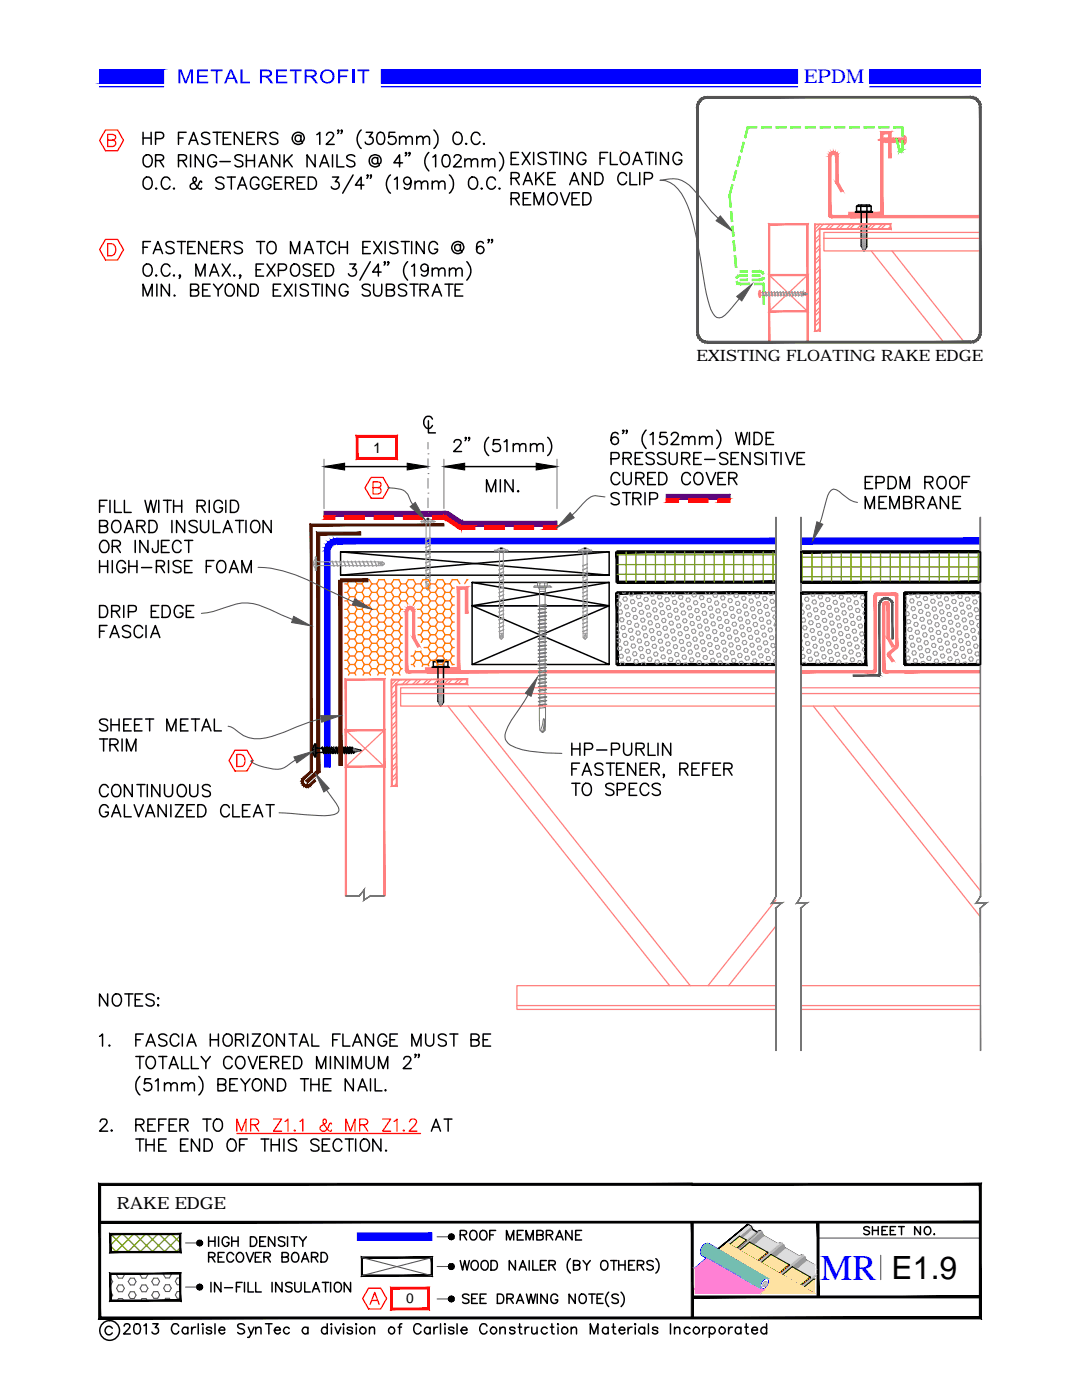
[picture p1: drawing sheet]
<svg xmlns="http://www.w3.org/2000/svg" width="216mm" height="279mm" viewBox="0 0 216 279" stroke-linecap="round" stroke-linejoin="round" font-family="sans-serif">
<defs><g id="words">
<text font-size="7.2" fill="#00f" x="163.7" y="255.4">MR</text>
<text font-size="6.4" x="177.9" y="255.2">E1.9</text>
<text font-size="3.8" fill="#00f" x="160.4" y="16.6">EPDM</text>
<text font-size="3.3" x="23.3" y="241.3">RAKE EDGE</text>
<text font-size="3.1" x="139" y="72.1">EXISTING FLOATING RAKE EDGE</text>
<text font-size="2.9" x="74.5" y="90.3">1</text>
<text font-size="2.8" x="81" y="260.1">0</text>
</g></defs>
<!-- layer: NOTES -->
<g fill="none" stroke="#000" stroke-width=".3">
<path d="M21.5 198.4v2.4l-1.6-2.4v2.4M22.6 198.7a.89 .89 0 0 1 1-.3 .89 .89 0 0 1 .6 .8 1.06 1.06 0 0 1-.2 1.2 1.06 1.06 0 0 1-1.1 .2 1.51 1.51 0 0 1-.3-1.9zM24.9 198.4h1.6M25.7 198.4v2.4M27 199.5h.9M28.5 198.4h-1.5v2.4h1.5M30.7 198.7a.92 .92 0 0 0-1.6 .2 1.57 1.57 0 0 0 1.4 .8 .59 .59 0 0 1 0 .9 1.07 1.07 0 0 1-1.4-.2M31.5 199.2h.2l-.1 .2zM19.9 206.8l.6-.4v2.4M21.8 208.6v.2l.1-.2M27.1 207.5h.9M27.1 210.8h1.6"/>
<path d="M27.9 214.8a2.49 2.49 0 0 0 0 3.7M27.9 210.8v2.5M28.6 206.4h-1.5v2.4M29.1 208.8l1-2.4 .9 2.4M29.5 208h1.2M29.6 210.9a1.16 1.16 0 0 1 1.4 .5 1.16 1.16 0 0 1-.3 1.5 .88 .88 0 0 1-1 .3 .88 .88 0 0 1-.6-.9 1.55 1.55 0 0 1 .5-1.4zM30.1 215.3h-1.2l-.1 1.1a.84 .84 0 0 1 1.3-.1 .84 .84 0 0 1-.2 1.2 .84 .84 0 0 1-1.2-.3M31 215.8l.6-.5v2.4M31.6 200.5l.1 .1-.1 .2zM31.7 210.8h1.6M32.5 210.8v2.5M32.8 216.6l.6-.5 .6 .1 .1 1.5"/>
<path d="M32.8 216.1v1.6M33.3 206.7a1.08 1.08 0 0 0-1.6 0l.1 .5 .3 .2a1.24 1.24 0 0 1 1.2 .7v.3a1.08 1.08 0 0 1-1.6 0M33.8 213.3l.8-2.5 1 2.5M34.1 216.6l.5-.5 .6 .1 .2 1.5M34.1 212.5h1.1M35.7 207a.89 .89 0 0 0-1-.6 .89 .89 0 0 0-.7 .9 1.04 1.04 0 0 0 .2 1.2 1.04 1.04 0 0 0 1.2 .1l.3-.4M36.3 210.8v2.5h1.3M36.3 216.6l.5-.5 .6 .1 .1 1.5M36.3 216.1v1.6M36.4 206.4v2.4M37.3 208.8l.9-2.4 .9 2.4M37.5 216.6l.6-.5 .6 .1 .1 1.5"/>
<path d="M37.6 208h1.2M38.2 210.8v2.5h1.4M39.7 214.8a2.49 2.49 0 0 1 0 3.7M40.1 210.8l1 1.2 .9-1.2M41.1 212v1.3M42 207.5h1.6M42 206.4v2.4M43.5 216.4h1.3a.59 .59 0 0 0 0-1l-1.3-.1v2.4l1.3-.1a.65 .65 0 0 0 .3-.7 .65 .65 0 0 0-.6-.5M43.6 206.4v2.4M44.7 206.7a.89 .89 0 0 1 1-.3 .89 .89 0 0 1 .6 .9 1.03 1.03 0 0 1-.2 1.1 1.03 1.03 0 0 1-1.1 .2 1.51 1.51 0 0 1-.3-1.9zM45.9 216.4h.9M46.3 211.4a.87 .87 0 0 0-1-.6 .87 .87 0 0 0-.7 .9 1.06 1.06 0 0 0 .2 1.2 1.06 1.06 0 0 0 1.2 .2l.3-.4"/>
<path d="M47 207.5l1.4-.1a.61 .61 0 0 0 0-.9l-1.4-.1v2.4M47.4 215.3h-1.5v2.4h1.5M47.5 210.9a1.16 1.16 0 0 1 1.3 .5 1.16 1.16 0 0 1-.2 1.5l-.4 .4a1.28 1.28 0 0 1-1.2-.9 1.28 1.28 0 0 1 .5-1.5zM47.8 207.5l.8 1.3M48.1 215.3l.9 1.1 .9-1.1M49 216.4v1.3M49.4 206.4v2.4M49.5 210.8l1 2.5 .9-2.5M50.3 206.4h1.7l-1.7 2.4h1.7M50.6 215.6a.89 .89 0 0 1 1-.3 .89 .89 0 0 1 .6 .9 1.03 1.03 0 0 1-.2 1.2 1.03 1.03 0 0 1-1.2 .2 1.51 1.51 0 0 1-.2-2zM51.8 212h1M52.8 206.7a.89 .89 0 0 1 1.1-.3 .89 .89 0 0 1 .6 .9 1.03 1.03 0 0 1-.3 1.1 1.03 1.03 0 0 1-1.1 .2 1.51 1.51 0 0 1-.3-1.9z"/>
<path d="M53.3 210.8h-1.5v2.5h1.5M54 212l1.4-.1a.59 .59 0 0 0 0-1l-1.4-.1v2.5M54.5 215.3v2.4l-1.7-2.4v2.4M54.8 212l.8 1.3M55.4 215.3h.8a1.29 1.29 0 0 1 .8 1.2 1.29 1.29 0 0 1-.8 1.2h-.8zM56.4 212h.9M56.7 206.4v2.4l-1.5-2.4v2.4M57.7 206.4h1.6M57.9 210.8h-1.5v2.5h1.5M58.5 206.4v2.4M58.6 210.8h.8a1.28 1.28 0 0 1 .9 1.3 1.28 1.28 0 0 1-.9 1.2h-.8zM59.7 208.8l.9-2.4 1 2.4"/>
<path d="M60 215.3h1.6M60.1 208h1.1M60.8 215.3v2.4M62 216.4h1.6M62 215.3v2.4M62.2 206.4v2.4h1.4M63.2 213.3v-2.5l.9 2.5 .9-2.5v2.5M63.6 215.3v2.4M64.5 216.4h1M65.9 210.8v2.5M66.1 215.3h-1.6v2.4h1.6M66.4 207.5h.9"/>
<path d="M67.9 206.4h-1.5v2.4M68.4 206.4v2.4h1.4M68.4 210.8v2.5l-1.5-2.5v2.5M69.4 210.8v2.5M70.3 213.3v-2.5l.9 2.5 .9-2.5v2.5M70.4 208.8l.9-2.4 .9 2.4M70.5 215.3v2.4l-1.6-2.4v2.4M70.8 208h1.1M71.4 217.7l.9-2.4 1 2.4M71.8 216.9h1.1M73 210.8v1.7a.81 .81 0 0 0 .8 .8 .81 .81 0 0 0 .8-.8v-1.7M73.9 215.3v2.4"/>
<path d="M74.5 206.4v2.4l-1.6-2.4v2.4M74.9 215.3v2.4h1.3M75.5 213.3v-2.5l1 2.5 .9-2.5v2.5M76.9 217.5l-.1 .1 .1 .1 .1-.1M77.1 207a.89 .89 0 0 0-1-.6 .89 .89 0 0 0-.7 .9 1.06 1.06 0 0 0 .3 1.1 1.06 1.06 0 0 0 1.1 .2l.3-.4v-.4h-.5M77.8 207.5h1M79.3 206.4h-1.5v2.4h1.5M80.6 211.4l.1-.3a.81 .81 0 0 1 1-.2 .53 .53 0 0 1 .1 .8l-.2 .4-1.2 1.2h1.7M82.2 208.8v-2.4l.9 2.4 .9-2.4v2.4M83 210.5h-.2l.1-.1 .1 .1-.2 .6M83.7 210.5h-.2l.1-.1 .1 .1-.2 .6M84.9 206.4v1.7a.81 .81 0 0 0 .8 .7 .81 .81 0 0 0 .8-.7v-1.7"/>
<path d="M89 206.7a.87 .87 0 0 0-.8-.4 .87 .87 0 0 0-.7 .7l.4 .4 .7 .2a.59 .59 0 0 1 .4 .8 1.02 1.02 0 0 1-1.5 0M89.8 206.4h1.6M90.6 206.4v2.4M94 207.5l1.3-.1a.55 .55 0 0 0 0-.9l-1.3-.1v2.4h1a.64 .64 0 0 0 .6-.7 .64 .64 0 0 0-.6-.6M96.4 207.5h.9M97.9 206.4h-1.5v2.4h1.5M20 223.9l.1-.4a.81 .81 0 0 1 1-.1 .63 .63 0 0 1 .2 .8l-1.4 1.5h1.6M22.3 225.5l-.1 .1 .1 .1 .1-.1M27.1 224.5h1a.64 .64 0 0 0 .6-.7l-.2-.4-1.4-.1v2.4M27.1 227.3h1.6M27.9 227.3v2.4M27.9 224.5l.8 1.2"/>
<path d="M29.1 227.3v2.4M29.1 228.5h1.6M29.5 224.5h.9M30.7 227.3v2.4M31 223.3h-1.5v2.4h1.5M31.7 224.5h.9M31.7 228.5h.9M33.2 223.3h-1.5v2.4M33.2 227.3h-1.5v2.4h1.5M33.8 224.5h.8M35.2 223.3h-1.4v2.4h1.4M35.9 224.5l1.4-.1a.59 .59 0 0 0 0-1l-1.4-.1v2.4"/>
<path d="M36 228.5h.9M36.7 224.5l.8 1.2M37.5 227.3h-1.5v2.4h1.5M39.8 227.3v2.4l-1.6-2.4v2.4M40.5 223.3h1.6M40.7 227.3h.8a1.29 1.29 0 0 1 .9 1.2 1.29 1.29 0 0 1-.9 1.2h-.8zM41.3 223.3v2.4M42.8 223.7a.89 .89 0 0 1 1-.3 .89 .89 0 0 1 .6 .8 1.06 1.06 0 0 1-.2 1.2 1.06 1.06 0 0 1-1.2 .2 1.51 1.51 0 0 1-.2-1.9zM45.5 227.7l.5-.4a1.18 1.18 0 0 1 1.1 .6 1.18 1.18 0 0 1-.1 1.3 .87 .87 0 0 1-1 .5 .87 .87 0 0 1-.7-.9v-.6zM47.8 228.5h.9M49.3 227.3h-1.5v2.4M52.1 227.3h1.6"/>
<path d="M52.8 227.3v2.4M54.1 228.5h1.6M54.1 227.3v2.4M55.7 227.3v2.4M56.7 227.3v2.4M59.2 227.7a.89 .89 0 0 0-.9-.4 .89 .89 0 0 0-.8 .6 1.24 1.24 0 0 0 1.2 .7 .58 .58 0 0 1 .5 .6 .58 .58 0 0 1-.6 .5l-.8-.1-.3-.2M63.6 227.7a.88 .88 0 0 0-.8-.4 .88 .88 0 0 0-.8 .6l.5 .5a1.24 1.24 0 0 1 1.1 .7v.3a1.08 1.08 0 0 1-1.6 0M64.3 228.5h.9M65.8 227.3h-1.5v2.4h1.5M68.2 227.9a.89 .89 0 0 0-1-.6 .89 .89 0 0 0-.7 .9 1.09 1.09 0 0 0 .2 1.2 1.09 1.09 0 0 0 1.2 .2l.3-.4M68.9 227.3h1.6M69.7 227.3v2.4"/>
<path d="M71 227.3v2.4M72.3 227.4l.3-.1a1.2 1.2 0 0 1 1 1.9 .87 .87 0 0 1-1 .5 .87 .87 0 0 1-.7-.9 1.42 1.42 0 0 1 .4-1.4zM76 227.3v2.4l-1.6-2.4v2.4M77 229.5l-.1 .1h.2M86.1 225.7l.9-2.4 .9 2.4M86.4 224.9h1.2M88.6 223.3h1.6M89.4 223.3v2.4"/>
</g>
<g fill="none" stroke="#f00" stroke-width=".25">
<path d="M47.3 225.7v-2.4l.9 2.4 .9-2.4v2.4M47.3 226.2h36.6M50 224.5h1a.64 .64 0 0 0 .6-.7l-.2-.4-1.4-.1v2.4M50.8 224.5l.8 1.2M54.6 223.3h1.6l-1.6 2.4h1.6M56.9 223.8l.6-.5v2.4M58.8 225.5l-.1 .1 .1 .1 .1-.1M59.8 223.8l.6-.5v2.4M66.1 224.4l-.2-.3-.2 .4a1.38 1.38 0 0 1-1.4 1.2l-.2-.1a.54 .54 0 0 1 0-.9l.8-.5a.5 .5 0 0 0 .2-.5 .5 .5 0 0 0-.3-.4l-.3 .1a.98 .98 0 0 0 .3 1.2l.8 1 .5 .1v-.2M69 225.7v-2.4l.9 2.4 .9-2.4v2.4M71.8 224.5h1a.64 .64 0 0 0 .6-.7l-.3-.4-1.3-.1v2.4M72.6 224.5l.8 1.2"/>
<path d="M76.3 223.3h1.6l-1.6 2.4h1.6M78.6 223.8l.6-.5v2.4M80.6 225.5l-.2 .1 .2 .1 .1-.1M81.7 223.9l.1-.4a.81 .81 0 0 1 1.1-.1 .53 .53 0 0 1 .1 .8l-1.4 1.5h1.6"/>
</g>
<!-- layer: SOLID -->
<g fill="#00f" stroke="#00f" stroke-width=".2">
<path d="M76.1 13.9v2.7l83-2.7zM76.1 16.6l83-2.7v2.7z"/>
<path d="M173.5 13.9v2.7l22.1-2.7zM173.5 16.6l22.1-2.7v2.7z"/>
<path d="M19.9 13.9v2.7l12.8-2.7zM19.9 16.6l12.8-2.7v2.7z"/>
</g>
<path d="M19.9 17.3h12.8M76.1 17.3h83M173.5 17.3h22.1" fill="none" stroke="#00f" stroke-width=".25"/>
<!-- layer: 0 -->
<g fill="#00f">
<path d="M35.6 13.9h.6l.9 2.3 .8-2.3h.6v2.7h-.4v-2.3l-.9 2.3h-.3l-.9-2.3v2.3h-.4z"/>
<path d="M39.3 13.9h2.2v.3h-1.8v.9h1.7v.3h-1.7v.9h1.8v.3h-2.2z"/>
<path d="M42.1 13.9h2.3v.3h-1v2.4h-.3v-2.4h-1z"/>
<path d="M48 13.9h.4v2.4h1.5v.3h-1.9z"/>
<path d="M55.1 13.9h2.1v.3h-1.7v.9h1.6v.3h-1.6v.9h1.8v.3h-2.2z"/>
<path d="M57.8 13.9h2.4v.3h-1v2.4h-.4v-2.4h-1z"/>
<path d="M67.5 13.9h2v.3h-1.6v.9h1.4v.3h-1.4v1.2h-.4z"/>
<path d="M45.9 13.9h.4l1.2 2.7h-.5l-.3-.8h-1.3l-.3 .8h-.4zM46.1 14.2l-.5 1.3h1z"/>
<path d="M51.9 13.9h1.8l.5 .3 .1 .3-.1 .5-.2 .2-.6 .2 .5 .4 .6 .8h-.5l-.5-.8-.6-.4h-.6v1.2h-.4zM52.3 14.2v.9h1.3l.3-.3-.1-.4-.3-.2z"/>
<path d="M60.8 13.9h1.8l.5 .3 .1 .4-.1 .4-.1 .2-.6 .2 .5 .4 .5 .8h-.4l-.6-.8-.5-.4h-.7v1.2h-.4zM61.2 14.2v.9h1.3l.3-.3v-.4l-.3-.2z"/>
<path d="M63.9 15.3a1.45 1.45 0 0 1 2.9 0 1.45 1.45 0 0 1-2.9 0zM64.3 15.3a1.08 1.08 0 0 0 2.1 0 1.08 1.08 0 0 0-2.1 0z"/>
</g>
<path d="M70.5 13.9v2.7" fill="none" stroke="#00f" stroke-width=".42"/>
<path d="M71.3 13.9h2.4v.3h-1v2.4h-.4v-2.4h-1z" fill="#00f"/>
<g fill="none" stroke="#000" stroke-width=".3">
<path d="M68 110.1h53.6v4.7h-53.6v-4.7l53.6 4.7M85.2 103.6h.3M94.2 116.2h27.4v4.7h-27.4v-4.7l27.4 4.7-27.4 11.7M99.9 109.4h.3M116.6 109.4h.3M121.6 116.2l-27.4 4.7h27.4v11.7h-27.4v-11.7l27.4 11.7M121.6 110.1l-53.6 4.7M154.8 118.3h-31.7v14.3h31.7M154.8 110.1h-31.7v6.1h31.7M159.8 118.3h12.9v14.3h-12.9M159.8 110.1h35.8v6.1h-35.8M159.8 110.1h35.8v6.1h-35.8z"/>
<path d="M159.8 118.3h12.9v14.3h-12.9zM180.5 118.3h15.1v14.3h-15.1zM62.5 149.5l.2 1.2M62.6 150.7l.2 .3M62.7 148.8l-.2 .7M62.8 148.5h.2v2.5h-.2M62.8 148.5l-.2 .3M62.8 148.5v2.5M63 149.1l.2 .2 1 .1M64.2 149.4l.3 .7-1.3 .1-.2 .2M64.3 149.1l.4 1-.1 .3-.3-1.3-.1 .3M64.5 149.4h.2"/>
<path d="M64.7 149.4l.3 .7h-.3M64.8 149.1l.4 1-.2 .3-.2-1.3-.1 .3M65 149.4h.2M65.2 149.4v-.3l.3 1.3 .2-.3M65.2 149.4l.3 .7h-.3M65.2 149.1l.4 1h.3l-.3-.7M65.4 149.4h.2M65.6 149.4l.1-.3 .3 1.3 .1-.3M65.7 149.1l.4 1h.3l-.3-.7M65.8 149.4h.3M66.1 149.1l.5 1-.2 .3-.3-1.3v.3M66.3 149.4h.2"/>
<path d="M66.5 149.4l.3 .7h-.2M66.6 149.1l.4 1-.1 .3-.3-1.3-.1 .3M66.8 149.4h.2M67 149.4l.3 .7h-.3M67.1 149.1l.4 1-.2 .3-.2-1.3-.1 .3M67.2 149.4h.3M67.5 149.4v-.3l.3 1.3 .2-.3M67.5 149.4l.2 .7h-.2M67.5 149.1l.4 1h.3l-.3-.7M67.7 149.4h.2M67.9 149.4l.1-.3 .3 1.3 .1-.3M68 149.1l.4 1h.3l-.4-.7"/>
<path d="M68.1 149.4h.2M68.4 149.1l.4 .8-.1 .5-.3-1.3-.1 .3M68.6 149.4h.2M68.8 149.4l.3 .7h-.3M68.9 149.1l.4 1-.1 .3-.3-1.3-.1 .3M69.1 149.4h.2M69.3 149.4l.3 .7h-.3M69.4 149.1l.4 1-.2 .3-.2-1.3-.1 .3M69.5 149.4h.2M69.7 149.4l.1-.3 .3 1.3 .1-.3M69.7 149.4l.3 .7h-.2M69.8 149.1l.4 1h.3l-.3-.7"/>
<path d="M70 149.4h.2M70.2 149.4l.1-.2 .2 1.2 .2-.3M70.3 149.2l.2 .3M70.4 149.4l1.7 .4-1.4 .3M70.6 149.8l.1 .3M19.9 243.9v-7.6v7.6h118.2M72.2 251h14v3.6h-14zM173.5 245.1a.65 .65 0 0 0-1.1 .1l.1 .2 .9 .4 .1 .4a.72 .72 0 0 1-1.1 0M174.1 244.8v1.6M174.1 245.6h1.1M175.2 244.8v1.6M176 245.6h.7"/>
<path d="M177.1 244.8h-1.1v1.6h1.1M177.6 245.6h.7M178.7 244.8h-1.1v1.6h1.1M179.3 244.8h1.1M179.9 244.8v1.6M183.7 244.8v1.6l-1.2-1.6v1.6M184.6 245.1a.76 .76 0 0 1 1.1 .1 .76 .76 0 0 1-.3 1.1 .77 .77 0 0 1-.9-.3 .77 .77 0 0 1 .1-.9zM186.4 246.2l-.1 .1h.2M22.4 265.1a.8 .8 0 0 0-1.2-.2 .8 .8 0 0 0 0 1.2 .8 .8 0 0 0 1.2-.1M24.8 264.7l.1-.4h.8a.46 .46 0 0 1 .1 .7l-1.1 1.2h1.3M27 264.3a.64 .64 0 0 1 .9 .3 1.03 1.03 0 0 1-.6 1.6l-.3-.1a1.52 1.52 0 0 1 0-1.8zM28.7 264.6l.5-.4v2"/>
<path d="M30.5 264.2h1.1l-.6 .8a.67 .67 0 0 1 .5 1 .67 .67 0 0 1-1.2-.2M35.7 264.7a.74 .74 0 0 0-.9-.5 .74 .74 0 0 0-.6 .8v.5a.74 .74 0 0 0 .6 .7 .74 .74 0 0 0 .9-.5M37.5 265.2a.64 .64 0 0 0-1-.1 .64 .64 0 0 0 0 .9 .64 .64 0 0 0 1-.1M37.5 264.9v1.3M38.2 264.9v1.3M39 264.9a.65 .65 0 0 0-.8 .6M39.6 264.2v2M40.4 264.3h.2l-.1 .1zM40.5 264.9v1.3M42.2 265.2a.6 .6 0 0 0-1 0l.3 .3 .6 .1 .1 .3a.6 .6 0 0 1-1 0M42.9 264.2v2M43.7 265.5h1.1a.62 .62 0 0 0-.8-.6 .62 .62 0 0 0-.2 1 .6 .6 0 0 0 1 0"/>
<path d="M48.8 264.5a.76 .76 0 0 0-.7-.3 .76 .76 0 0 0-.7 .5l.4 .4 .8 .2 .2 .6a.89 .89 0 0 1-1.4 0M49.5 264.9l.6 1.3 .6-1.3M50.1 266.2l-.4 .7h-.3M51 265.2l.5-.3 .5 .1 .1 1.2M51 264.9v1.3M53 264.2h1.3M53.7 264.2v2M54.8 265.5h1.1a.64 .64 0 0 0-1-.5 .64 .64 0 0 0 .1 1.1 .57 .57 0 0 0 .9-.2M57.7 265.2a.64 .64 0 0 0-.9-.1 .64 .64 0 0 0 0 .9 .64 .64 0 0 0 .9-.1M61.4 265.2a.64 .64 0 0 0-.9-.1 .64 .64 0 0 0 0 .9 .64 .64 0 0 0 .9-.1M61.4 264.9v1.3M65.3 265.2a.64 .64 0 0 0-.9-.1 .64 .64 0 0 0 0 .9 .64 .64 0 0 0 .9-.1"/>
<path d="M65.3 264.2v2M66.1 264.2v.2zM66.1 264.9v1.3M66.9 264.9l.5 1.3 .6-1.3M68.6 264.2v.2zM68.6 264.9v1.3M70.3 265.2a.6 .6 0 0 0-1 0l.3 .3 .6 .1 .1 .3a.6 .6 0 0 1-1 0M71 264.3h.2l-.1 .1zM71.1 264.9v1.3M73.7 265.2l.5-.3 .4 .1 .1 1.2M73.7 264.9v1.3M79.4 264.9h.7"/>
<path d="M80.2 264.2l-.4 .1-.1 .3v1.6M84 264.7a.74 .74 0 0 0-.8-.5 .74 .74 0 0 0-.6 .8 .92 .92 0 0 0 .9 1.2l.5-.5M85.8 265.2a.64 .64 0 0 0-.9-.1 .64 .64 0 0 0 0 .9 .64 .64 0 0 0 .9-.1M85.8 264.9v1.3M86.6 264.9v1.3M87.3 264.9a.64 .64 0 0 0-.7 .6M87.9 264.2v2M88.8 264.2v.2zM88.8 264.9v1.3M90.6 265.2a.6 .6 0 0 0-1.1 0l.3 .3 .7 .1 .1 .3a.6 .6 0 0 1-1.1 0M91.2 264.2v2M92 265.5h1.2a.64 .64 0 0 0-1-.5 .64 .64 0 0 0 .1 1.1 .59 .59 0 0 0 .9-.2"/>
<path d="M97.2 264.7a.74 .74 0 0 0-.9-.5 .74 .74 0 0 0-.6 .8v.5a.74 .74 0 0 0 .6 .7 .74 .74 0 0 0 .9-.5M99.8 265.2l.5-.3 .4 .1 .1 1.2M99.8 264.9v1.3M102.8 265.2a.61 .61 0 0 0-1.1 0l.3 .3 .6 .1 .2 .3a.61 .61 0 0 1-1.1 0M103.4 264.9h.7M103.7 264.2v1.6l.1 .3 .4 .1M104.8 264.9v1.3M105.6 264.9a.64 .64 0 0 0-.8 .6M106.1 264.9v.9l.1 .3 .5 .1 .5-.4M107.2 264.9v1.3M109.2 265.2a.66 .66 0 0 0-1-.1 .66 .66 0 0 0 0 .9 .66 .66 0 0 0 1-.1M109.8 264.9h.7"/>
<path d="M110.1 264.2v1.6l.1 .3 .4 .1M111.3 264.3h.1v.1zM111.4 264.9v1.3M114 265.2l.4-.3 .5 .1 .1 1.2M114 264.9v1.3M117.8 266.2v-2l.7 2 .8-2v2M121.3 265.2a.64 .64 0 0 0-.9-.1 .64 .64 0 0 0 0 .9 .64 .64 0 0 0 .9-.1M121.3 264.9v1.3M122.1 264.9h.7M122.4 264.2v1.6l.1 .3 .4 .1M123.5 265.5h1.2a.62 .62 0 0 0-.9-.6 .62 .62 0 0 0-.2 1 .6 .6 0 0 0 1.1 0M125.3 264.9v1.3"/>
<path d="M126.1 264.9a.65 .65 0 0 0-.8 .6M126.6 264.3h.2v.1zM126.8 264.9v1.3M128.6 265.2a.66 .66 0 0 0-.9-.1 .66 .66 0 0 0 0 .9 .66 .66 0 0 0 .9-.1M128.6 264.9v1.3M129.4 264.2v2M131.2 265.2a.61 .61 0 0 0-1 0l.2 .3 .7 .1 .1 .3a.61 .61 0 0 1-1 0M133.8 264.2v2M134.6 265.2l.5-.3 .5 .1 .1 1.2M134.6 264.9v1.3M137.7 265.2a.66 .66 0 0 0-1-.1 .66 .66 0 0 0 0 .9 .66 .66 0 0 0 1-.1M140.2 264.9v1.3"/>
<path d="M141 264.9a.65 .65 0 0 0-.8 .6M141.5 265.2a.66 .66 0 0 1 1-.1 .66 .66 0 0 1 0 .9 .66 .66 0 0 1-1-.1M141.5 264.9v2M145.4 264.9v1.3M146.1 264.9a.64 .64 0 0 0-.7 .6M147.8 265.2a.64 .64 0 0 0-.9-.1 .64 .64 0 0 0 0 .9 .64 .64 0 0 0 .9-.1M147.8 264.9v1.3M148.6 264.9h.7M148.9 264.2v1.6l.1 .3 .4 .1M150 265.5h1.1a.62 .62 0 0 0-.8-.6 .62 .62 0 0 0-.2 1 .6 .6 0 0 0 1 0M153 265.2a.64 .64 0 0 0-1-.1 .64 .64 0 0 0 0 .9 .64 .64 0 0 0 1-.1M153 264.2v2"/>
<circle cx="21.9" cy="265.5" r="1.97"/>
<circle cx="72.4" cy="265.5" r=".67"/>
<circle cx="78.1" cy="265.5" r=".67"/>
<circle cx="98.5" cy="265.5" r=".66"/>
<circle cx="112.7" cy="265.5" r=".67"/>
<circle cx="139" cy="265.5" r=".66"/>
<circle cx="144.1" cy="265.5" r=".67"/>
</g>
<!-- layer: BORDER -->
<path d="M163.2 247.1h32.4M175.7 250.5v4.9" fill="none" stroke="#545454" stroke-width=".21"/>
<!-- layer: NOTES -->
<g fill="none" stroke="#000" stroke-width=".3">
<path d="M28.5 26.4v2.4M28.5 27.5h1.7M28.8 31.2a.89 .89 0 0 1 1-.3 .89 .89 0 0 1 .6 .9 1.04 1.04 0 0 1-.2 1.1 1.04 1.04 0 0 1-1.2 .3 1.51 1.51 0 0 1-.2-2zM28.8 35.7a.89 .89 0 0 1 1-.3 .89 .89 0 0 1 .6 .9 1.09 1.09 0 0 1-1.2 1.4 1.35 1.35 0 0 1-.4-2zM30.2 26.4v2.4M31 27.7h1.1a.64 .64 0 0 0 .6-.7 .64 .64 0 0 0-.6-.6h-1.1v2.4M31 32h1.1a.65 .65 0 0 0 .6-.6l-.3-.4-.3-.1h-1.1v2.4M31.2 37.5l-.2 .1 .2 .1 .1-.1M31.8 32l.9 1.3M33.9 35.9a.89 .89 0 0 0-1-.6 .89 .89 0 0 0-.7 1 1.06 1.06 0 0 0 .2 1.1 1.06 1.06 0 0 0 1.2 .2l.3-.4M34.7 37.5l-.1 .1 .1 .1 .1-.1M35.6 32l1.4-.1a.56 .56 0 0 0 0-.9l-1.4-.1v2.4"/>
<path d="M35.6 27.5h.9M36.4 32l.8 1.3M37.1 26.4h-1.5v2.4M37.7 28.8l.9-2.4 .9 2.4M38 28h1.2M38 30.9v2.4M40.2 36.4l-.2-.3-.2 .4a1.37 1.37 0 0 1-1.4 1.2 .58 .58 0 0 1-.5-.4 .58 .58 0 0 1 .3-.6l.8-.4a.53 .53 0 0 0-.2-1l-.2 .2a.87 .87 0 0 0 .2 1.1l.8 1 .5 .1 .1-.2M40.6 30.9v2.4l-1.6-2.4v2.4M41.8 26.7a1.08 1.08 0 0 0-1.6 0 .61 .61 0 0 0 .5 .8l.7 .2a.56 .56 0 0 1 .4 .4 .56 .56 0 0 1-.2 .6 1.05 1.05 0 0 1-1.4-.2M42.5 26.4h1.6M43.2 31.4a.9 .9 0 0 0-1-.5 .9 .9 0 0 0-.7 .9 1.07 1.07 0 0 0 .2 1.1 1.07 1.07 0 0 0 1.2 .3l.3-.5v-.3h-.6M43.3 26.4v2.4"/>
<path d="M43.9 32.2h2M44.5 27.5h1M44.7 35.7a1.06 1.06 0 0 0-1.6 0v.2a1.24 1.24 0 0 0 1.1 .7 .61 .61 0 0 1 .3 1 1.13 1.13 0 0 1-1.4-.2M45.4 35.3h1.6M46.1 26.4h-1.6v2.4h1.6M46.2 35.3v2.4M47.4 37.7l1-2.4 .8 2.4M47.8 36.9h1.1M48.4 26.4v2.4l-1.6-2.4v2.4M48.4 31.2a.88 .88 0 0 0-.8-.4 .88 .88 0 0 0-.7 .6l.1 .3 .3 .2 .9 .3 .2 .4v.4a1.02 1.02 0 0 1-1.5 0M49.2 32h1.6M49.2 30.9v2.4"/>
<path d="M49.2 27.5h1M50.8 26.4h-1.6v2.4h1.6M50.8 30.9v2.4M51.4 27.5h1.4a.55 .55 0 0 0 0-1l-1.4-.1v2.4M51.7 33.3l.9-2.4 .9 2.4M51.7 35.9a.87 .87 0 0 0-1-.6 .87 .87 0 0 0-.7 1 1.09 1.09 0 0 0 1.1 1.4 .84 .84 0 0 0 .6-.8h-.6M52 32.5h1.1M52.3 27.5l.8 1.3M54.1 35.9a.89 .89 0 0 0-1-.6 .89 .89 0 0 0-.8 1 1.06 1.06 0 0 0 .3 1.1 1.06 1.06 0 0 0 1.1 .2l.4-.4v-.3h-.6M54.8 36.5h.9M55.4 26.7a.87 .87 0 0 0-.8-.3 .87 .87 0 0 0-.7 .6l.4 .5 .7 .2a.59 .59 0 0 1 .4 .8 1.02 1.02 0 0 1-1.5 0M55.8 30.9v2.4l-1.6-2.4v2.4"/>
<path d="M56.2 35.3h-1.4v2.4h1.4M56.7 30.9v2.4M57 36.5l1.3-.1a.54 .54 0 0 0 0-.9l-1.3-.2v2.4M57.3 31.9l1 1.4M57.8 36.5l.8 1.2M58.3 30.9l-1.6 1.6M59.3 36.5h1M60 27.3l-.1-.2a.66 .66 0 0 0-1 .4 .64 .64 0 0 0 .3 .7 .64 .64 0 0 0 .7-.1l.1-.2M60 27l.1 1.3a.84 .84 0 0 0 .4-1.4 1.23 1.23 0 0 0-1.7-.3 1.23 1.23 0 0 0-.2 1.8 1.23 1.23 0 0 0 1.8 .1M60.8 35.3h-1.5v2.4h1.5M61.5 35.3h.8a1.29 1.29 0 0 1 .9 1.2 1.29 1.29 0 0 1-.9 1.2h-.8zM62.9 30.9v2.4l-1.6-2.4v2.4"/>
<path d="M63.2 26.9l.6-.5v2.4M63.8 33.3l.9-2.4 .9 2.4M64.1 32.5h1.2M65.2 27l.1-.3 .3-.3 .8 .1a.55 .55 0 0 1 0 .8l-1.3 1.5h1.6M66.4 35.3h1.2l-.7 1a.79 .79 0 0 1 .7 1.1 .79 .79 0 0 1-1.2 .2l-.3-.3M66.4 30.9v2.4M67.2 30.9v2.4h1.4M67.6 26.1l-.1 .1-.1-.1 .1-.2 .1 .2-.2 .6M68.3 26.1l-.1 .1-.2-.1 .2-.2 .1 .2-.3 .6M70.5 34.9l-2.1 3.7M70.8 31.2a.92 .92 0 0 0-1.6 .2 1.57 1.57 0 0 0 1.4 .8l.2 .4v.4a1.08 1.08 0 0 1-1.6 0M72.1 25.9a2.49 2.49 0 0 0 0 3.7"/>
<path d="M72.6 36.9h-1.7l1.2-1.6v2.4M73.1 26.4h1.3l-.7 .9a.78 .78 0 0 1 .8 .9 .78 .78 0 0 1-1.1 .6l-.4-.2-.1-.3M73.4 35l-.1 .1-.1-.1h.2l-.2 .6M74.1 35l-.1 .1-.1-.1h.2l-.2 .6M75.4 31.8a.62 .62 0 0 0-1-.2 .62 .62 0 0 0 0 1 .62 .62 0 0 0 1-.2M75.4 31.4v1.2l.3 .1a1.15 1.15 0 0 0-.3-1.7 1.15 1.15 0 0 0-1.6 .6 1.22 1.22 0 0 0 .3 1.5 1.22 1.22 0 0 0 1.6-.1M75.5 26.5a.77 .77 0 0 1 1.1 .4 1.91 1.91 0 0 1-.2 1.8 .75 .75 0 0 1-1.1-.4 1.94 1.94 0 0 1 .2-1.8zM77.9 34.9a2.44 2.44 0 0 0 0 3.7M78.7 35.8l.6-.5v2.4M78.8 26.4h-1.1l-.1 1.1a.85 .85 0 0 1 1.3-.1 .85 .85 0 0 1-.2 1.3 .85 .85 0 0 1-1.3-.4M79.7 27.7l.6-.5 .6 .1 .1 1.5M79.7 27.2v1.6"/>
<path d="M80.3 32.5h-1.7l1.1-1.6v2.4M81 27.7l.5-.5 .6 .1 .2 1.5M81.1 30.6h-.2l.1-.2 .1 .2-.2 .5M81.8 30.6h-.3l.2-.2 .1 .2-.3 .5M82 36.1a.74 .74 0 0 1-1 .7 .74 .74 0 0 1-.3-1.2 .74 .74 0 0 1 1.2 .1 2.11 2.11 0 0 1-.2 1.9 .69 .69 0 0 1-1-.2M82.8 36.6l.6-.5 .6 .2 .1 1.4M82.8 36.1v1.6M83.2 27.7l.5-.5 .6 .1 .1 1.5M83.2 27.2v1.6M84.1 36.6l.5-.5 .6 .2 .2 1.4M84.4 27.7l.6-.5 .6 .1 .1 1.5M85.6 30.4a2.49 2.49 0 0 0 0 3.7"/>
<path d="M86.2 36.6l.6-.5 .6 .2 .1 1.4M86.2 36.1v1.6M86.4 31.4l.5-.5v2.4M86.6 25.9a2.49 2.49 0 0 1 0 3.7M87.5 36.6l.6-.5 .6 .2 .1 1.4M88.5 31a.75 .75 0 0 1 1.2 .4 1.94 1.94 0 0 1-.2 1.8 .75 .75 0 0 1-1.2-.4 1.91 1.91 0 0 1 .2-1.8zM89.7 34.9a2.44 2.44 0 0 1 0 3.7M90.6 31.4l.2-.4a.79 .79 0 0 1 1.1 .1l.1 .3-.1 .4-1.4 1.5h1.6M90.8 26.5a.93 .93 0 0 1 1.4 .8 1.04 1.04 0 0 1-.2 1.2 1.04 1.04 0 0 1-1.2 .2 1.52 1.52 0 0 1 0-2.2zM92.8 32.2l.6-.5 .6 .1v1.5M92.8 31.7v1.6M93 28.6l-.1 .1 .1 .1 .1-.1"/>
<path d="M93.7 35.7a.89 .89 0 0 1 1-.3 .89 .89 0 0 1 .6 .9 1.09 1.09 0 0 1-1.1 1.4 1.35 1.35 0 0 1-.5-2zM94 32.2l.4-.4h.8l.1 1.5M95.8 27a.89 .89 0 0 0-1-.6 .89 .89 0 0 0-.8 .9 1.06 1.06 0 0 0 .3 1.2 1.06 1.06 0 0 0 1.1 .2l.4-.4M96.1 37.5l-.1 .1 .1 .1 .1-.1M96.2 32.2l.6-.5 .6 .1 .1 1.5M96.2 31.7v1.6M96.6 28.6l-.2 .1 .2 .1 .1-.1M97.5 32.2l.6-.5 .5 .1 .1 1.5M98.9 35.9a.89 .89 0 0 0-1.1-.6 .89 .89 0 0 0-.7 1 1.06 1.06 0 0 0 .3 1.1 1.06 1.06 0 0 0 1.1 .2l.4-.4M99.7 30.4a2.49 2.49 0 0 1 0 3.7M99.7 37.5l-.2 .1 .2 .1 .1-.1M102 35.6l1.4-.1a.56 .56 0 0 0 0-.9l-1.4-.2v2.5"/>
<path d="M102 39.6l1.4-.1a.59 .59 0 0 0 0-.9l-1.4-.1v2.4M102 31.6h.9M102.8 35.6l.8 1.3M102.8 39.6l.8 1.3M103.5 30.4h-1.5v2.4h1.5M104.2 30.4l1.6 2.4M104.4 36.9l.9-2.5 .9 2.5M104.4 39.6h.9M104.7 36.1h1.2M105.8 30.4l-1.6 2.4M105.9 38.5h-1.5v2.4h1.5M106.5 30.4v2.4"/>
<path d="M106.9 34.4v2.5M107.5 35.5l1 1.4M108.5 34.4l-1.6 1.7M109 30.8a1.06 1.06 0 0 0-1.6 0v.2a1.24 1.24 0 0 0 1.1 .7 .61 .61 0 0 1 .3 1 1.13 1.13 0 0 1-1.4-.2M109.3 35.6h1M109.7 30.4h1.6M109.8 38.6a1.16 1.16 0 0 1 1.3 .5 1.16 1.16 0 0 1-.2 1.4 .88 .88 0 0 1-1 .3 .88 .88 0 0 1-.6-.9 1.55 1.55 0 0 1 .5-1.3zM110.5 30.4v2.4M110.8 34.4h-1.5v2.5h1.5M111.7 30.4v2.4M111.9 38.5l.8 2.4 1-2.4M113.7 36.9l.9-2.5 .9 2.5"/>
<path d="M114 36.1h1.2M114.1 39.6h1M114.3 30.4v2.4l-1.6-2.4v2.4M115.6 38.5h-1.5v2.4h1.5M116.3 38.5h.8a1.28 1.28 0 0 1 .9 1.2 1.28 1.28 0 0 1-.9 1.2h-.8zM116.9 31a.89 .89 0 0 0-1-.6 .89 .89 0 0 0-.7 1 1.06 1.06 0 0 0 .2 1.1 1.06 1.06 0 0 0 1.2 .2l.3-.4v-.4h-.6M117.8 34.4v2.5l-1.6-2.5v2.5M118.7 34.4h.8a1.29 1.29 0 0 1 .9 1.3 1.29 1.29 0 0 1-.9 1.2h-.8zM119.7 31.6h1M121.3 30.4h-1.6v2.4M121.8 30.4v2.4h1.4M124 30.8l.2-.2a.89 .89 0 0 1 1.4 .8 1.09 1.09 0 0 1-1.2 1.4l-.2-.1a1.42 1.42 0 0 1-.2-1.9z"/>
<path d="M125 35a.89 .89 0 0 0-1-.6 .89 .89 0 0 0-.7 1 1.06 1.06 0 0 0 .2 1.1 1.06 1.06 0 0 0 1.2 .2l.3-.4M125.7 34.4v2.5h1.4M126.3 32.8l.9-2.4 .9 2.4M126.6 32h1.2M127.6 34.4v2.5M128.6 35.7h1a.64 .64 0 0 0 .6-.6 .64 .64 0 0 0-.6-.7h-1v2.5M128.8 30.4h1.6M129.6 30.4v2.4M130.9 30.4v2.4M133.4 30.4v2.4l-1.6-2.4v2.4M136 31a.89 .89 0 0 0-1-.6 .89 .89 0 0 0-.7 1 1.06 1.06 0 0 0 .2 1.1 1.06 1.06 0 0 0 1.2 .2l.3-.4v-.4h-.6M28.5 59.1v-2.4l.9 2.4 1-2.4v2.4"/>
<path d="M28.5 49.3h.9M28.8 53a.89 .89 0 0 1 1-.3 .89 .89 0 0 1 .6 .9 1.03 1.03 0 0 1-.2 1.2 1.03 1.03 0 0 1-1.2 .2 1.51 1.51 0 0 1-.2-2zM30 48.2h-1.5v2.4M30.6 50.6l.9-2.4 .9 2.4M30.9 49.8h1.2M31.2 54.8l-.2 .2 .2 .1 .1-.1M31.3 56.7v2.4M33.8 56.7v2.4l-1.6-2.4v2.4M33.9 53.2a.9 .9 0 0 0-1-.5 .9 .9 0 0 0-.7 .9 1.06 1.06 0 0 0 .2 1.2 1.06 1.06 0 0 0 1.2 .2l.3-.5M34.7 48.5a1.08 1.08 0 0 0-1.6 0l.1 .5 .4 .3a1.24 1.24 0 0 1 1.1 .6v.4a1.08 1.08 0 0 1-1.6 0M34.7 54.8l-.1 .2 .1 .1 .1-.1M34.8 58.9l-.1 .1h.2"/>
<path d="M35.4 48.2h1.6M36 55l-.1 .1-.2-.1 .2-.2 .1 .2-.3 .6M36.2 48.2v2.4M37.5 49.3h.9M38 57.9h1.1a.65 .65 0 0 0 .5-.8l-.2-.3-1.4-.1v2.4l1.4-.1a.71 .71 0 0 0 0-1.1h-.3M39 48.2h-1.5v2.4h1.5M39.1 55.1v-2.4l.9 2.4 .9-2.4v2.4M40.4 57.9h1M41.2 48.2v2.4l-1.6-2.4v2.4M41.8 55.1l.9-2.4 1 2.4M41.9 56.7h-1.5v2.4h1.5M42.2 49.3h.9"/>
<path d="M42.2 54.3h1.1M42.6 56.7l.9 1.2 1-1.2M43.5 57.9v1.2M43.7 48.2h-1.5v2.4h1.5M44.3 49.3h1.4a.59 .59 0 0 0 0-1l-1.4-.1v2.4M44.3 52.7l1.6 2.4M45.1 49.3l.8 1.3M45.4 56.8a1.16 1.16 0 0 1 1.3 .5 1.16 1.16 0 0 1-.2 1.4 .87 .87 0 0 1-1 .4 .87 .87 0 0 1-.6-.9 1.42 1.42 0 0 1 .5-1.4zM45.9 52.7l-1.6 2.4M46.8 54.8l-.2 .2 .2 .1 .1-.1M48 55l-.1 .1-.1-.1 .1-.2 .1 .2-.2 .6M48.4 48.5a1.08 1.08 0 0 0-1.6 0l.1 .5 .3 .3a1.24 1.24 0 0 1 1.2 .6v.4a1.08 1.08 0 0 1-1.6 0"/>
<path d="M49 56.7v2.4l-1.6-2.4v2.4M50 56.7h.8a1.27 1.27 0 0 1 .5 2l-.2 .3-1.1 .1zM51.1 53.8h.9M51.2 48.2h1.6M52 48.2v2.4M52.6 52.7h-1.5v2.4h1.5M53.3 52.7l1.6 2.4M53.5 48.5a.89 .89 0 0 1 1-.3 .89 .89 0 0 1 .6 .9 1.09 1.09 0 0 1-1.2 1.5 1.43 1.43 0 0 1-.4-2.1zM54.5 57.9h.9M54.9 52.7l-1.6 2.4M55.6 54h1a.64 .64 0 0 0 .6-.7 .64 .64 0 0 0-.6-.6h-1v2.4M56 56.7h-1.5v2.4h1.5"/>
<path d="M56.7 56.7l1.6 2.4M58 50.6v-2.4l.9 2.4 .9-2.4v2.4M58.2 53a.89 .89 0 0 1 1-.3 .89 .89 0 0 1 .6 .9 1.03 1.03 0 0 1-.2 1.2 1.03 1.03 0 0 1-1.2 .2 1.51 1.51 0 0 1-.2-2zM58.3 56.7l-1.6 2.4M59 56.7v2.4M60.7 50.6l1-2.4 .8 2.4M61.1 49.8h1.1M61.5 57.1a1.08 1.08 0 0 0-1.6 0 .61 .61 0 0 0 .5 .6 1.24 1.24 0 0 1 1.1 .7v.3a1.08 1.08 0 0 1-1.6 0M62.1 53a.88 .88 0 0 0-.9-.3 .88 .88 0 0 0-.7 .5l.2 .4 1.2 .4 .2 .4v.4a1.02 1.02 0 0 1-1.6 0M62.2 56.7h1.6M62.8 53.8h.9M63 56.7v2.4"/>
<path d="M63.2 48.2h1.6M64 48.2v2.4M64.3 52.7h-1.5v2.4h1.5M64.3 56.7v2.4M65 52.7h.8a1.29 1.29 0 0 1 .8 1.2 1.29 1.29 0 0 1-.8 1.2h-.8zM66.8 56.7v2.4l-1.6-2.4v2.4M67 48.8a.89 .89 0 0 0-1-.6 .89 .89 0 0 0-.7 .9 1.06 1.06 0 0 0 .2 1.2 1.06 1.06 0 0 0 1.2 .2l.3-.4M67.7 49.3h1.6M67.7 48.2v2.4M69.3 48.2v2.4M69.4 57.3a.9 .9 0 0 0-1-.6 .9 .9 0 0 0-.7 .9 1.06 1.06 0 0 0 .2 1.1 1.06 1.06 0 0 0 1.2 .3l.3-.5v-.3h-.6M69.8 52.7h1.2l-.7 .9a.77 .77 0 0 1 .9 .9 .77 .77 0 0 1-1.1 .6l-.3-.1-.3-.4"/>
<path d="M72.4 49.3h.9M73.9 48.2h-1.5v2.4h1.5M73.9 57.1a.92 .92 0 0 0-1.6 .2 1.24 1.24 0 0 0 1.1 .6 .58 .58 0 0 1 .5 .6 .58 .58 0 0 1-.6 .6l-.8-.1-.2-.3M73.9 52.2l-2.1 3.7M74.6 56.7v1.7a.82 .82 0 0 0 .8 .7 .82 .82 0 0 0 .8-.7v-1.7M74.6 48.2l1.6 2.4M76 54.3h-1.6l1.1-1.6v2.4M76.2 48.2l-1.6 2.4M76.8 52.4h-.2l.2-.2v.2l-.2 .5M76.8 48.2v2.4M77.1 57.9h1a.65 .65 0 0 0 .6-.8l-.2-.3-1.4-.1v2.4h1l.5-.2 .1-.6-.2-.4h-.4M77.6 52.4h-.3l.1-.2 .2 .2-.3 .5"/>
<path d="M79.4 48.5a1.08 1.08 0 0 0-1.6 0l.2 .6 .9 .4a.61 .61 0 0 1 .3 1 1.13 1.13 0 0 1-1.4-.2M80.1 48.2h1.6M80.9 48.2v2.4M81.1 57.1a.91 .91 0 0 0-1.6 .2l.1 .2 .3 .2 .8 .2a.61 .61 0 0 1 .2 1.1 1.13 1.13 0 0 1-1.4-.3M81.3 52.2a2.49 2.49 0 0 0 0 3.7M81.8 56.7h1.6M82.1 53.2l.6-.5v2.4M82.1 48.2v2.4M82.6 56.7v2.4M83.8 57.9l1.4-.2a.59 .59 0 0 0 0-.9l-1.4-.1v2.4M84.6 48.2v2.4l-1.5-2.4v2.4M84.6 57.9l.8 1.2"/>
<path d="M85.4 53.5a.75 .75 0 0 1-1 .6 .75 .75 0 0 1-.2-1.2 .75 .75 0 0 1 1.2 .1 2.35 2.35 0 0 1-.3 2 .69 .69 0 0 1-1-.2M86.2 54l.6-.5 .6 .1 .1 1.5M86.2 59.1l1-2.4 .9 2.4M86.2 53.5v1.6M86.6 58.3h1.1M87.3 48.8a.89 .89 0 0 0-1-.6 .89 .89 0 0 0-.7 .9 1.09 1.09 0 0 0 1.1 1.5 .81 .81 0 0 0 .6-.9h-.6M87.5 54l.6-.5 .6 .1 .1 1.5M88.8 56.7h1.6M89.6 56.7v2.4M89.7 54l.6-.5 .5 .1 .1 1.5M89.7 53.5v1.6M90.8 57.9h1"/>
<path d="M90.9 54l.6-.5 .6 .1 .1 1.5M91.9 49.1a.62 .62 0 0 0-1-.1 .62 .62 0 0 0 0 .9 .62 .62 0 0 0 1-.2M91.9 48.8v1.1l.1 .2a.87 .87 0 0 0 .6-.8 .87 .87 0 0 0-.5-.8 1.22 1.22 0 0 0-1.7 .1 1.22 1.22 0 0 0 .1 1.7 1.22 1.22 0 0 0 1.7 0M92.3 56.7h-1.5v2.4h1.5M93.1 52.2a2.49 2.49 0 0 1 0 3.7M96.4 48.5a.69 .69 0 0 0-1-.2 2.35 2.35 0 0 0-.2 2 .75 .75 0 0 0 1.2 .1 .75 .75 0 0 0-.2-1.2 .75 .75 0 0 0-1.1 .6M97.6 47.9l-.1 .1-.1-.1h.2l-.2 .6M98.3 47.9l-.1 .1-.1-.1h.2l-.2 .6M106.6 40.9v-2.4l.9 2.4 .9-2.4v2.4M21.4 99.9h-1.5v2.4M21.9 99.9v2.4M22.9 99.9v2.4h1.3"/>
<path d="M24.8 99.9v2.4h1.4M28.9 99.9l.6 2.4 .6-2.4 .6 2.4 .5-2.4M31.7 99.9v2.4M32.6 99.9h1.6M33.4 99.9v2.4M34.6 99.9v2.4M36.3 99.9v2.4M41.8 99.9v2.4M45.1 99.9v2.4M46 99.9h.8a1.29 1.29 0 0 1 .8 1.2 1.29 1.29 0 0 1-.8 1.2h-.8zM85.5 84v2.4h1.4M86.3 83.6a.9 .9 0 0 0-1-.5 .9 .9 0 0 0-.7 .9 1.17 1.17 0 0 0 1.1 1.5l.6-.6"/>
<path d="M90.6 88.3l.1-.3a.81 .81 0 0 1 1.1-.2 .52 .52 0 0 1 .1 .8l-1.4 1.5h1.6M93 87.4h-.2l.1-.1 .1 .1-.2 .6M93.7 87.4h-.2l.1-.1 .1 .1-.2 .6M97.1 98.2v-2.5l.9 2.5 .9-2.5v2.5M97.5 87.3a2.44 2.44 0 0 0 0 3.6M99.7 87.7h-1.2l-.1 1.1a.84 .84 0 0 1 1.3-.1 .84 .84 0 0 1-.2 1.3 .84 .84 0 0 1-1.2-.3M99.8 95.7v2.5M100.6 88.2l.5-.5v2.4M102.4 95.7v2.5l-1.6-2.5v2.5M102.4 89a.83 .83 0 0 1 1.2-.4l.1 1.5M102.4 88.5v1.6M103.4 97.9l-.1 .1 .1 .2 .1-.2"/>
<path d="M103.7 89a.83 .83 0 0 1 1.1-.4l.1 1.5M105.8 89a.85 .85 0 0 1 1.2-.4l.1 1.5M105.8 88.5v1.6M107.1 89a.83 .83 0 0 1 1.2-.4l.1 1.5M109.3 87.3a2.44 2.44 0 0 1 0 3.6M121.9 91.6h1.1a.62 .62 0 0 0 .6-.7 .62 .62 0 0 0-.6-.6h-1.1v2.4M123.3 86.6a.7 .7 0 0 0-.6-.3 .7 .7 0 0 0-.6 .5 1.69 1.69 0 0 0 .2 1.8 .74 .74 0 0 0 1.1-.3 .74 .74 0 0 0-.5-1.1 .74 .74 0 0 0-1 .7M123.5 98.7a.92 .92 0 0 0-1.6 .2l.3 .4 .9 .3a.58 .58 0 0 1 .4 .4 .58 .58 0 0 1-.2 .6 1.13 1.13 0 0 1-1.4-.2M123.7 94.9a.89 .89 0 0 0-1-.6 .89 .89 0 0 0-.8 .9 1.06 1.06 0 0 0 .3 1.2 1.06 1.06 0 0 0 1.1 .2l.4-.4M124.2 98.3h1.6M124.3 91.5l1.4-.2a.59 .59 0 0 0 0-.9l-1.4-.1v2.4M124.3 94.3v1.7a.81 .81 0 0 0 .9 .7 .81 .81 0 0 0 .8-.7v-1.7"/>
<path d="M124.5 86h-.3l.1-.2 .2 .2-.3 .5M125 98.3v2.4M125.2 86h-.3l.1-.2 .2 .2-.3 .5M125.2 91.5l.8 1.2M126.3 99.5l1.4-.2a.56 .56 0 0 0 0-.8l-1.4-.2v2.4M126.8 91.5h.9M126.9 95.4h1.3a.55 .55 0 0 0 0-1l-1.3-.1v2.4M127.1 99.5l.8 1.2M127.7 95.4l.8 1.3M128.2 90.3h-1.4v2.4h1.4M128.7 98.3v2.4M128.9 85.8a2.49 2.49 0 0 0 0 3.7"/>
<path d="M129.3 95.4h.9M129.6 99.6l1.4-.1a.65 .65 0 0 0 .2-.7 .65 .65 0 0 0-.5-.5h-1.1v2.4M129.7 86.8l.6-.5v2.4M130.5 90.7a.92 .92 0 0 0-1.6 .2 1.24 1.24 0 0 0 1.2 .7 .58 .58 0 0 1 .4 .6 .58 .58 0 0 1-.5 .5l-.8-.1-.3-.2M130.8 94.3h-1.5v2.4h1.5M131.5 94.3h.8a1.29 1.29 0 0 1 .8 1.2 1.29 1.29 0 0 1-.8 1.2h-.8zM132.8 90.7a.92 .92 0 0 0-1.6 .2l.5 .4 .7 .3a.58 .58 0 0 1 .4 .6 .58 .58 0 0 1-.5 .5l-.8-.1-.3-.2M132.9 86.3h-1.1l-.1 1a.84 .84 0 0 1 1.2 0 .84 .84 0 0 1-.1 1.2 .84 .84 0 0 1-1.2-.2M133.5 90.3v1.7a.79 .79 0 0 0 .8 .7 .79 .79 0 0 0 .8-.7v-1.7M134 86.9l.1-.4 .3-.2h.5a.56 .56 0 0 1 .3 .9l-1.3 1.5h1.6M136 91.5l1.4-.2a.59 .59 0 0 0 0-.9l-1.4-.1v2.4M136.2 87.6l.5-.5 .6 .1 .1 1.5"/>
<path d="M136.2 87.1v1.6M136.8 91.5l.8 1.2M137.4 87.6l.6-.5 .6 .1 .1 1.5M137.8 94.9a.89 .89 0 0 0-1.1-.6 .89 .89 0 0 0-.7 .9 1.04 1.04 0 0 0 .3 1.2 1.04 1.04 0 0 0 1.1 .2l.4-.4M138.4 91.5h1M138.7 94.6a.89 .89 0 0 1 1-.3 .89 .89 0 0 1 .6 .9 1.03 1.03 0 0 1-.2 1.2 1.03 1.03 0 0 1-1.2 .2 1.51 1.51 0 0 1-.2-2zM139.6 87.6l.5-.5 .6 .1 .2 1.5M139.6 87.1v1.6M139.9 90.3h-1.5v2.4h1.5M140.6 91.7h2.1M140.9 87.6l.5-.5 .6 .1 .1 1.5M140.9 94.3l1 2.4 .9-2.4"/>
<path d="M143 85.8a2.49 2.49 0 0 1 0 3.7M143.3 95.4h.9M144.8 94.3h-1.5v2.4h1.5M145.2 90.7a.91 .91 0 0 0-1.6 .2l.4 .4 .8 .3a.61 .61 0 0 1 .2 1 1.13 1.13 0 0 1-1.4-.2M145.4 95.4h1.4a.55 .55 0 0 0 0-1l-1.4-.1v2.4M145.9 91.5h.9M146.2 95.4l.8 1.3M146.8 86.3l.6 2.4 .5-2.4 .6 2.4 .6-2.4M147.4 90.3h-1.5v2.4h1.5M149.5 86.3v2.4M149.7 90.3v2.4l-1.6-2.4v2.4M150.5 86.3h.8a1.28 1.28 0 0 1 .8 1.2 1.28 1.28 0 0 1-.8 1.2h-.8z"/>
<path d="M152.2 90.7a.91 .91 0 0 0-1.6 .2l.5 .4a1.24 1.24 0 0 1 1.1 .7v.4a1.08 1.08 0 0 1-1.6 0M152.9 87.4h.9M152.9 90.3v2.4M153.8 90.3h1.6M154.4 86.3h-1.5v2.4h1.5M154.6 90.3v2.4M155.8 90.3v2.4M156.8 90.3l.9 2.4 .9-2.4M159.1 91.5h.9M160.5 90.3h-1.4v2.4h1.4M172.6 96.3h1M174.1 95.1h-1.5v2.4h1.5"/>
<path d="M174.8 96.3h1.4a.65 .65 0 0 0 .2-.7 .65 .65 0 0 0-.5-.5h-1.1v2.4M176.9 99.1h-1.5v2.4h1.5M177.2 95.1h.8a1.28 1.28 0 0 1 .9 1.2 1.28 1.28 0 0 1-.9 1.2h-.8zM179.6 97.5v-2.4l1 2.4 .9-2.4v2.4M184.5 96.3l1.4-.2a.59 .59 0 0 0 0-.9l-1.4-.1v2.4M185.3 96.3l.9 1.2M187.4 95.2a.89 .89 0 0 1 1.4 .8 1.06 1.06 0 0 1-.2 1.1 1.06 1.06 0 0 1-1.2 .3 1.47 1.47 0 0 1 0-2.2zM189.2 99.1v2.4l-1.6-2.4v2.4M189.7 95.4a.89 .89 0 0 1 1-.3 .89 .89 0 0 1 .6 .9 1.06 1.06 0 0 1-.2 1.1 1.06 1.06 0 0 1-1.1 .3 1.51 1.51 0 0 1-.3-2zM191.7 99.1h-1.5v2.4h1.5M192 96.3h.9M193.5 95.1h-1.5v2.4"/>
<path d="M19.9 105h1a.65 .65 0 0 0 .6-.7l-.2-.3-1.4-.1v2.4h1a.64 .64 0 0 0 .6-.7 .64 .64 0 0 0-.6-.6M19.9 101h.9M19.9 111.9v2.4M19.9 113h1.6M20.3 108l.2-.1a1.26 1.26 0 0 1 1.3 1 1.26 1.26 0 0 1-.8 1.4h-.5a1.39 1.39 0 0 1-.2-2.3zM21.5 111.9v2.4M22.4 109h1a.65 .65 0 0 0 .6-.7l-.2-.3-.4-.1h-1v2.4M22.4 111.9v2.4M22.5 104.2a.89 .89 0 0 1 1-.3 .89 .89 0 0 1 .6 .9 1.06 1.06 0 0 1-.2 1.1 1.06 1.06 0 0 1-1.2 .3 1.51 1.51 0 0 1-.2-2zM23.2 109l.8 1.3M24.8 106.3l.9-2.4 .9 2.4M25 112.5a.89 .89 0 0 0-1-.6 .89 .89 0 0 0-.7 .9 1.06 1.06 0 0 0 .2 1.1 1.06 1.06 0 0 0 1.2 .3l.3-.5v-.3h-.6"/>
<path d="M25.2 105.5h1.1M25.7 113h1.6M25.7 111.9v2.4M27 107.9v2.4M27.3 105l1.4-.1a.59 .59 0 0 0 0-.9l-1.4-.1v2.4M27.3 111.9v2.4M28.1 105l.8 1.3M28.3 113.3h2M29.5 107.9v2.4l-1.6-2.4v2.4M29.7 103.9h.8a1.28 1.28 0 0 1 .9 1.2 1.28 1.28 0 0 1-.9 1.2h-.8zM31.2 113l1.4-.1a.61 .61 0 0 0 0-.9l-1.4-.1v2.4M31.6 107.9l-.1 2.2a.61 .61 0 0 1-1 0l-.1-.6"/>
<path d="M32 113l.8 1.3M32.2 109h1M33.6 111.9v2.4M33.8 107.9h-1.6v2.4h1.6M34.3 103.9v2.4M34.6 101h1.7M36.1 108.4a.87 .87 0 0 0-1-.6 .87 .87 0 0 0-.7 1 1.06 1.06 0 0 0 .2 1.1 1.06 1.06 0 0 0 1.2 .3l.3-.5M36.1 112.2a.87 .87 0 0 0-.8-.4 .87 .87 0 0 0-.7 .7l.4 .4 .7 .2a.59 .59 0 0 1 .4 .8 1.02 1.02 0 0 1-1.5 0M36.8 103.9v2.4l-1.6-2.4v2.4M36.8 107.9h1.7M36.8 113h.9M37.6 107.9v2.4"/>
<path d="M38.3 111.9h-1.5v2.4h1.5M39.3 101l1.4-.1a.56 .56 0 0 0 0-.9l-1.4-.1v2.4M39.3 104.2a.92 .92 0 0 0-1.6 .2 1.57 1.57 0 0 0 1.4 .8 .59 .59 0 0 1 0 1 1.07 1.07 0 0 1-1.4-.3M40 103.9v1.7a.81 .81 0 0 0 .8 .7 .81 .81 0 0 0 .8-.7v-1.7M40.1 101l.9 1.3M41.2 113h.9M42.6 103.9v2.4h1.3M42.7 111.9h-1.5v2.4M43.5 112.2l.2-.2a.89 .89 0 0 1 1.4 .8 1.03 1.03 0 0 1-.3 1.1 1.03 1.03 0 0 1-1.1 .3 1.45 1.45 0 0 1-.2-2zM44.4 100.4a.87 .87 0 0 0-1-.6 .87 .87 0 0 0-.7 1 1.03 1.03 0 0 0 .2 1.1 1.03 1.03 0 0 0 1.1 .2l.3-.2 .1-.6h-.6M44.5 106.3l.9-2.4 .9 2.4M44.8 105.5h1.2"/>
<path d="M45.8 114.3l.9-2.4 .9 2.4M46.1 113.5h1.2M47 103.9h1.6M47.8 103.9v2.4M48.3 114.3v-2.4l.9 2.4 .9-2.4v2.4M49.1 103.9v2.4M50.5 104a1.1 1.1 0 0 1 1.2 .4 1.1 1.1 0 0 1 0 1.3 .87 .87 0 0 1-1 .6 .87 .87 0 0 1-.7-.9 1.55 1.55 0 0 1 .5-1.4zM54.1 103.9v2.4l-1.6-2.4v2.4M172.6 101.5v-2.4l1 2.4 .9-2.4v2.4M175.4 100.2h.9M177.6 101.5v-2.4l.9 2.4 .9-2.4v2.4M180.3 100.2h1.1a.59 .59 0 0 0 .5-.6l-.2-.4-.3-.1h-1.1v2.4h1.1a.64 .64 0 0 0 .5-.6 .64 .64 0 0 0-.5-.7"/>
<path d="M182.7 100.2l1.4-.1a.59 .59 0 0 0 0-.9l-1.4-.1v2.4M183.5 100.2l.8 1.3M185.1 101.5l1-2.4 .9 2.4M185.5 100.7h1.1M190.2 100.2h.9M19.9 120.8h.8a1.26 1.26 0 0 1 .8 1.2 1.26 1.26 0 0 1-.8 1.2h-.8zM19.9 126h.9M21.4 124.8h-1.5v2.4M21.9 127.2l1-2.4 .9 2.4M22.3 122l1.4-.1a.59 .59 0 0 0 0-1l-1.4-.1v2.4M22.3 126.4h1.1M23.1 122l.8 1.2"/>
<path d="M24.7 120.8v2.4M25.6 122.1l1.4-.1a.64 .64 0 0 0 .2-.7 .64 .64 0 0 0-.6-.5h-1v2.4M26 125.2a1.06 1.06 0 0 0-1.6 0v.2l.3 .4 .9 .3a.59 .59 0 0 1 .4 .8 1.06 1.06 0 0 1-1.6 0M28.5 125.4a.87 .87 0 0 0-1-.6 .87 .87 0 0 0-.7 1 1.03 1.03 0 0 0 .2 1.1 1.03 1.03 0 0 0 1.1 .2l.4-.4M29.1 124.8v2.4M30.1 127.2l.9-2.4 .9 2.4M30.2 122h.9M30.4 126.4h1.2M31.7 120.8h-1.5v2.4h1.5M32.4 120.8h.8a1.26 1.26 0 0 1 .8 1.2 1.26 1.26 0 0 1-.8 1.2h-.8zM36.5 121.4a.9 .9 0 0 0-1-.6 .9 .9 0 0 0-.7 .9 1.06 1.06 0 0 0 .2 1.2 1.06 1.06 0 0 0 1.1 .2l.4-.4v-.4h-.6M37.2 122h.9"/>
<path d="M38.7 120.8h-1.5v2.4h1.5M19.9 147.5h1.6M20.7 147.5v2.4M21.5 143.8a.92 .92 0 0 0-1.6 .2 1.24 1.24 0 0 0 1.1 .7 .58 .58 0 0 1 .5 .6 .58 .58 0 0 1-.6 .6l-.8-.1-.2-.3M21.6 157.2a.89 .89 0 0 0-1-.6 .89 .89 0 0 0-.7 .9 1.09 1.09 0 0 0 .2 1.2 1.09 1.09 0 0 0 1.2 .2l.3-.5M21.9 148.6l1.4-.1a.54 .54 0 0 0 0-.9l-1.4-.1v2.4M22.2 143.5v2.4M22.2 144.6h1.6M22.5 157a.88 .88 0 0 1 1-.4 .88 .88 0 0 1 .6 .9 1.06 1.06 0 0 1-.2 1.2 1.06 1.06 0 0 1-1.2 .2 1.51 1.51 0 0 1-.2-1.9zM22.7 148.6l.9 1.3M23.8 143.5v2.4M24.4 147.5v2.4"/>
<path d="M24.7 144.6h.9M25.2 149.9v-2.4l1 2.4 .9-2.4v2.4M26.2 143.5h-1.5v2.4h1.5M26.4 156.6v2.4l-1.6-2.4v2.4M26.9 144.6h.9M27.3 156.6h1.6M28.1 156.6v2.4M28.3 143.5h-1.4v2.4h1.4M29.1 143.5h1.6M29.4 156.6v2.4M29.9 143.5v2.4M31.9 156.6v2.4l-1.6-2.4v2.4"/>
<path d="M32.8 156.6v1.7a.81 .81 0 0 0 .8 .7 .81 .81 0 0 0 .8-.7v-1.7M33.3 145.9v-2.4l.9 2.4 .9-2.4v2.4M35.8 156.7l.2-.1a1.2 1.2 0 0 1 1.1 1.8 .87 .87 0 0 1-1 .6 .87 .87 0 0 1-.7-.9 1.42 1.42 0 0 1 .4-1.4zM36 144.6h.9M37.5 143.5h-1.5v2.4h1.5M37.9 156.6v1.7a.81 .81 0 0 0 .8 .7 .81 .81 0 0 0 .8-.7v-1.7M38.2 143.5h1.6M39 143.5v2.4M40.3 145.9l.9-2.4 .9 2.4M40.6 145.1h1.2M42 157a.85 .85 0 0 0-.9-.5 .85 .85 0 0 0-.7 .7l.4 .4 .7 .2a.58 .58 0 0 1 .5 .7 .58 .58 0 0 1-.6 .5l-.8-.1-.2-.2M42.8 143.5v2.4h1.4"/>
<path d="M114.1 148.3v2.4M114.1 149.5h1.6M114.1 153.4h.9M114.1 156.3h1.6M114.9 156.3v2.4M115.6 152.3h-1.5v2.4M115.7 148.3v2.4M116.2 154.7l.9-2.4 .9 2.4M116.4 156.7a.89 .89 0 0 1 1-.3 .89 .89 0 0 1 .6 .9 1.03 1.03 0 0 1-.2 1.1 1.03 1.03 0 0 1-1.2 .2 1.51 1.51 0 0 1-.2-1.9zM116.5 153.9h1.2M116.6 149.5h1.1a.61 .61 0 0 0 .6-.6 .61 .61 0 0 0-.6-.6h-1.1v2.4M119.1 149.7h2"/>
<path d="M120.3 152.7a.85 .85 0 0 0-.9-.4 .85 .85 0 0 0-.7 .6l.4 .5 .8 .2a.58 .58 0 0 1 .4 .6 .58 .58 0 0 1-.6 .5l-.8-.1-.2-.2M121 152.3h1.6M121.8 152.3v2.4M122 149.5h1.4a.64 .64 0 0 0 .2-.7 .64 .64 0 0 0-.6-.5h-1v2.4M122.5 156.7a1.08 1.08 0 0 0-1.6 0 .61 .61 0 0 0 .4 .6 1.35 1.35 0 0 1 1.2 .8 .83 .83 0 0 1-.5 .7 .83 .83 0 0 1-.9-.2l-.2-.2M123 153.4h1M123.2 157.6h1a.67 .67 0 0 0 .6-.8l-.2-.4-.4-.1h-1v2.4M124.4 148.3v1.7a.81 .81 0 0 0 .8 .7 .81 .81 0 0 0 .8-.7v-1.7M124.6 152.3h-1.6v2.4h1.6M125.6 157.5h.9M126.8 152.3v2.4l-1.6-2.4v2.4M126.9 149.5l1.4-.2a.59 .59 0 0 0 0-.9l-1.4-.1v2.4"/>
<path d="M127.1 156.3h-1.5v2.4h1.5M127.7 149.5l.8 1.2M127.7 153.4h1M129.3 152.3h-1.6v2.4h1.6M129.3 148.3v2.4h1.4M129.5 156.9a.89 .89 0 0 0-1-.6 .89 .89 0 0 0-.8 1 1.06 1.06 0 0 0 .3 1.1 1.06 1.06 0 0 0 1.1 .2l.4-.5M129.9 153.4h1.4a.54 .54 0 0 0 0-1l-1.4-.1v2.4M130.7 153.4l.8 1.3M131.3 148.3v2.4M131.8 156.7a1.06 1.06 0 0 0-1.7 0 .61 .61 0 0 0 .5 .6l.7 .3a.58 .58 0 0 1 .4 .4 .58 .58 0 0 1-.2 .6 1.13 1.13 0 0 1-1.4-.2M132.6 154.6h-.3l.1-.1 .2 .1-.3 .6M133.8 148.3v2.4l-1.6-2.4v2.4"/>
<path d="M135.7 153.4h1.3a.54 .54 0 0 0 0-1l-1.3-.1v2.4M136.5 153.4l.8 1.3M138.1 153.4h.9M139.5 152.3h-1.4v2.4h1.4M140.2 153.4h1M141.7 152.3h-1.5v2.4M142.3 153.4h.9M143.8 152.3h-1.5v2.4h1.5M144.5 153.4h1.4a.59 .59 0 0 0 0-1l-1.4-.1v2.4M145.3 153.4l.8 1.3M21.6 161.2a.89 .89 0 0 0-1-.6 .89 .89 0 0 0-.7 .9 1.06 1.06 0 0 0 .2 1.2 1.06 1.06 0 0 0 1.2 .2l.3-.4v-.4h-.6M22.3 163l.9-2.4 .9 2.4"/>
<path d="M22.6 162.2h1.2M24.8 160.6v2.4h1.4M26.8 160.6l.9 2.4 .9-2.4M29.1 163l.8-2.4 1 2.4M29.4 162.2h1.1M33.2 160.6v2.4l-1.6-2.4v2.4M34.1 160.6v2.4M35 160.6h1.6l-1.6 2.4h1.6M37.3 161.7h.9M38.8 160.6h-1.5v2.4h1.5M39.5 160.6h.8a1.29 1.29 0 0 1 .8 1.2 1.29 1.29 0 0 1-.8 1.2h-.8zM45.8 161.2a.89 .89 0 0 0-1-.6 .89 .89 0 0 0-.8 .9 1.06 1.06 0 0 0 .3 1.2 1.06 1.06 0 0 0 1.1 .2l.4-.4"/>
<path d="M46.5 160.6v2.4h1.3M48.4 161.7h.9M49.9 160.6h-1.5v2.4h1.5M50.6 163l.9-2.4 .9 2.4M50.9 162.2h1.2M53.1 160.6h1.6M53.9 160.6v2.4M41.6 250.9l1.1-.1 .2-.3-.1-.3-.4-.2h-.8v1.9M41.6 246.8v1.9M41.6 247.7h1.3M42.1 255.9v1.9M42.3 250.9l.6 1"/>
<path d="M42.9 246.8v1.9M43.5 250.9h.8M43.6 246.8v1.9M44.1 255.9v1.9l-1.3-1.9v1.9M44.7 250h-1.2v1.9h1.2M44.8 257h1.6M45.7 247.3a.64 .64 0 0 0-1-.4 1.01 1.01 0 0 0-.4 1.1 1.01 1.01 0 0 0 1 .7 .7 .7 0 0 0 .4-.7h-.4M46.2 247.7h1.3M46.2 246.8v1.9M46.6 250.4a.7 .7 0 0 0-.8-.4 .7 .7 0 0 0-.5 .7 .77 .77 0 0 0 .3 1.1 .77 .77 0 0 0 1-.4M47.2 256.8h.7M47.3 250.3a.78 .78 0 0 1 1.1-.1 .78 .78 0 0 1 .2 .9 .74 .74 0 0 1-.7 .8 .74 .74 0 0 1-.8-.8z"/>
<path d="M47.5 246.8v1.9M48.3 255.9h-1.1v1.9M48.8 255.9v1.9M49.1 250l.7 1.9 .8-1.9M49.5 255.9v1.9h1.1M50 246.8h.6a1.02 1.02 0 0 1 .7 1 1.02 1.02 0 0 1-.7 .9h-.6zM50.9 250.9h.8M51 255.9v1.9h1.1M51.8 247.7h.8M52.1 250h-1.2v1.9h1.2M52.7 250.9l1-.1 .2-.5-.4-.3h-.8v1.9M53 246.8h-1.2v1.9h1.2"/>
<path d="M53.3 250.9l.6 1M54.3 255.9v1.9M54.8 246.8v1.9l-1.2-1.9v1.9M56.3 250.9l1.1-.1 .1-.3v-.3l-.4-.2h-.8v1.9h.8l.4-.2v-.5l-.1-.2-.3-.1M56.3 255.9v1.9l-1.3-1.9v1.9M56.8 247.1a.74 .74 0 0 0-1.2 .2l.1 .3 .7 .2a.45 .45 0 0 1 .4 .3 .45 .45 0 0 1-.1 .5 .8 .8 0 0 1-1.1-.2M57.4 246.8v1.9M58.1 246.8h1.3M58.3 256.2a.74 .74 0 0 0-1.3 .2l.2 .3 .9 .3a.5 .5 0 0 1 0 .8 .87 .87 0 0 1-1.1-.3M58.3 250.3a.78 .78 0 0 1 1.1-.2 .78 .78 0 0 1 .2 1 .77 .77 0 0 1-1 .7 .77 .77 0 0 1-.4-1.1zM58.7 246.8v1.9M58.8 255.9v1.4a.64 .64 0 0 0 .7 .5 .64 .64 0 0 0 .6-.5v-1.4"/>
<path d="M59.7 246.8l.7 .9 .7-.9M60.2 251.9l.7-1.9 .7 1.9M60.4 247.7v1M60.4 251.2h1M60.8 255.9v1.9h1.1M62.2 250.9h.8l.3-.2a.41 .41 0 0 0-.1-.6l-1-.1v1.9M62.3 257.8l.7-1.9 .8 1.9M62.6 257.2h.9M62.8 250.9l.6 1M64.1 250h.6a1.02 1.02 0 0 1 .7 .9 1.02 1.02 0 0 1-.7 1h-.6zM64.3 255.9h1.3M65 255.9v1.9"/>
<path d="M66 255.9v1.9M66.9 256.2a.71 .71 0 0 1 .8-.2 .71 .71 0 0 1 .4 .7 .85 .85 0 0 1-.2 .9 .85 .85 0 0 1-.9 .2l-.3-.7zM69.9 255.9v1.9l-1.2-1.9v1.9M91.8 246.5l1.1-.1 .2-.3-.1-.4-.4-.1h-.8v1.9M91.8 251.6l.5 1.9 .4-1.9 .5 1.9 .5-1.9M92.5 246.5l.6 1M93.6 258.5a.73 .73 0 0 0-1.3 .2l.2 .3 .7 .2a.43 .43 0 0 1 .4 .4 .43 .43 0 0 1-.2 .4 .86 .86 0 0 1-1.1-.1M93.9 245.8a.71 .71 0 0 1 .8-.2 .71 .71 0 0 1 .5 .7 .85 .85 0 0 1-.2 .9 .85 .85 0 0 1-.9 .2l-.4-.7zM94.1 259.2h.7M94.2 251.8a.76 .76 0 0 1 1-.1 .76 .76 0 0 1 .2 1 .72 .72 0 0 1-.7 .8 .72 .72 0 0 1-.7-.8zM95.3 258.3h-1.2v1.8h1.2M95.8 259.2h.7"/>
<path d="M95.9 245.8a.71 .71 0 0 1 .8-.2 .71 .71 0 0 1 .5 .7 .85 .85 0 0 1-.2 .9 .85 .85 0 0 1-.9 .2l-.4-.7zM96.2 251.8a.78 .78 0 0 1 1-.1 .78 .78 0 0 1 .2 1 .72 .72 0 0 1-.7 .8 .72 .72 0 0 1-.7-.8zM97 258.3h-1.2v1.8h1.2M97.7 246.5h.7M98 251.6h.6a1.02 1.02 0 0 1 .7 .9 1.02 1.02 0 0 1-.7 1h-.6zM98.9 245.6h-1.2v1.9M99.2 258.3h.7a.99 .99 0 0 1 .6 .9 .99 .99 0 0 1-.6 .9h-.7zM101.1 247.5v-1.9l.7 1.9 .7-1.9v1.9M101.1 259.2l1.1-.1 .2-.3-.1-.4-.3-.1h-.9v1.8M101.8 259.2l.6 .9M102.8 251.6v1.9l-1.2-1.9v1.9M103.2 246.5h.7"/>
<path d="M103.3 259.5h.9M103.6 253.5l.7-1.9 .7 1.9M103.9 252.8h.8M104.4 245.6h-1.2v1.9h1.2M105 247.5v-1.9l.7 1.9 .7-1.9v1.9M105 258.3l.5 1.8 .4-1.8 .5 1.8 .5-1.8M105.6 251.6v1.9M106.3 251.6v1.9h1.1M107.1 246.5l1.1-.1a.4 .4 0 0 0 .2-.4 .4 .4 0 0 0-.2-.4h-1.1v1.9h.8a.51 .51 0 0 0 .5-.5 .51 .51 0 0 0-.5-.5M107.2 258.3v1.8M107.8 252.5h.8M109 246.5l1.1-.1 .2-.5-.5-.3h-.8v1.9"/>
<path d="M109 251.6h-1.2v1.9h1.2M109.2 258.3v1.8l-1.3-1.8v1.8M109.5 252.5l1.1-.1 .2-.3-.1-.4-.3-.1h-.9v1.9M109.7 246.5l.6 1M110.2 252.5l.6 1M110.9 247.5l.7-1.9 .8 1.9M111.2 246.8h.9M111.3 258.7a.7 .7 0 0 0-.8-.4 .7 .7 0 0 0-.6 .7 .77 .77 0 0 0 .3 1 .77 .77 0 0 0 1.1-.3v-.3h-.5M113.8 251.2a1.93 1.93 0 0 0 0 2.9M114.1 245.6v1.9l-1.2-1.9v1.9M114.4 252.5l1.1-.1a.4 .4 0 0 0 .2-.4 .4 .4 0 0 0-.2-.3l-1.1-.1v1.9h.8a.51 .51 0 0 0 .5-.5 .51 .51 0 0 0-.5-.5M114.8 258.3v1.8l-1.2-1.8v1.8"/>
<path d="M114.9 246.5h.7M115.7 258.5a.86 .86 0 0 1 1.2 .2 .86 .86 0 0 1-.1 1.2 .76 .76 0 0 1-1 .1 .76 .76 0 0 1-.3-1zM116 245.6h-1.1v1.9h1.1M116.3 251.6l.8 .9 .7-.9M117.1 252.5v1M117.5 258.3h1.3M118.1 258.3v1.8M119.1 259.2h.8M120 251.8a.78 .78 0 0 1 1-.1 .78 .78 0 0 1 .3 1 .72 .72 0 0 1-.7 .8 .72 .72 0 0 1-.7-.8zM120.3 258.3h-1.2v1.8h1.2M121.5 257.9a1.93 1.93 0 0 0 0 2.9M121.8 251.6h1.3"/>
<path d="M122.5 251.6v1.9M123.4 258.5a.74 .74 0 0 0-1.3 .2l.2 .3 .7 .2a.45 .45 0 0 1 .4 .5 .45 .45 0 0 1-.4 .4h-.4l-.5-.2M123.5 252.5h1.2M123.5 251.6v1.9M123.9 257.9a1.93 1.93 0 0 1 0 2.9M124.7 251.6v1.9M125.4 252.5h.8M126.6 251.6h-1.2v1.9h1.2M127.2 252.5l1-.1a.4 .4 0 0 0 .3-.4 .4 .4 0 0 0-.3-.3l-1-.1v1.9M127.8 252.5l.7 1M130.4 251.8a.73 .73 0 0 0-1.3 .2l.2 .3 .8 .3 .3 .6a.8 .8 0 0 1-1.3 0M130.9 251.2a1.93 1.93 0 0 1 0 2.9"/>
<path d="M103.1 260.1l.7-1.8 .7 1.8"/>
</g>
<!-- layer: MEMBRANE1 -->
<g fill="#00f" stroke="#00f" stroke-width=".2">
<path d="M71.3 247.6h14.9v-1.5zM71.3 246.1h14.9l-14.9 1.5z"/>
<path d="M64.7 109.9v43.2h1.1zM64.7 109.9h1.1v43.2z"/>
<path d="M66.6 107.5l.6-.1v1.1zM66.6 107.5l.3 1.1 .3-.1zM66 107.8l.6-.3 .3 1.1zM66 107.8l.5 .9 .4-.1zM65.5 108.1l.5-.3 .5 .9zM65.5 108.1l.8 .8 .2-.2zM65.5 108.1l.8 .8-1.2-.2zM65.1 108.7l.9 .5 .3-.3zM65.1 108.7l.9 .5-1.2 .1zM64.8 109.3l1.1 .2 .1-.3zM64.8 109.3l1.1 .2-1.2 .4zM64.7 109.9h1.1l.1-.4z"/>
<path d="M67.2 107.4v1.1l87.6-1.1zM67.2 108.5l87.6-1.1v1.1z"/>
<path d="M159.8 107.3v1.3l35.8-1.3zM159.8 108.6l35.8-1.3v1.3z"/>
</g>
<!-- layer: LEADERS -->
<path d="M37 248.1h2.8M37 256.9h2.8M87.2 246.8h2.9M87.2 252.8h2.9M87.2 259.2h2.9" fill="none" stroke="#545454" stroke-width=".21"/>
<!-- layer: BORDER -->
<g fill="#000" stroke="#000" stroke-width=".2">
<path d="M138.1 236.2v.3l57.7-.3zM138.1 236.5l57.7-.3-.4 .3zM195.8 236.2l-.4 .3 .4 26.7zM195.4 236.5l.4 26.7-.4-.4zM19.7 263.2h176.1l-.4-.4zM19.7 263.2l.4-.4h175.3zM19.7 236.2v27l.4-.4zM19.7 236.2l.4 .3v26.3zM19.7 236.2l.4 .3 118-.3zM20.1 236.5l118-.3v.3z"/>
<path d="M163 243.9v14.9h.4zM163 243.9h.4v14.9z"/>
<path d="M19.9 244.1h175.7v-.4zM19.9 243.7h175.7l-175.7 .4z"/>
<path d="M138.1 259h57.5v-.4zM138.1 258.6h57.5l-57.5 .4z"/>
<path d="M137.9 243.9v19.1h.4zM137.9 243.9h.4v19.1z"/>
</g>
<!-- layer: 0 -->
<g fill="#000" stroke="#000" stroke-width=".2">
<path d="M123.1 118.1v.4l31.7-.4zM123.1 118.5l31.7-.4v.4z"/>
<path d="M123.1 109.9v.4l31.7-.4zM123.1 110.3l31.7-.4v.4z"/>
<path d="M122.9 110.1l.4 6.1v-6.1zM122.9 110.1l.4 6.1h-.4z"/>
<path d="M122.9 118.3l.4 14.3v-14.3zM122.9 118.3l.4 14.3h-.4z"/>
<path d="M123.1 116.4h31.7v-.4zM123.1 116h31.7l-31.7 .4z"/>
<path d="M159.8 118.1v.4l13.1-.4zM159.8 118.5l13.1-.4-.4 .4zM172.9 118.1l-.4 .4 .4 14.3zM172.5 118.5l.4 14.3-.4-.4zM159.8 132.8h13.1l-.4-.4zM159.8 132.4h12.7l-12.7 .4z"/>
<path d="M159.8 109.9v.4l35.8-.4zM159.8 110.3l35.8-.4v.4z"/>
<path d="M180.5 118.1v.4l15.1-.4zM180.5 118.5l15.1-.4v.4z"/>
<path d="M180.3 118.3l.4 14.3v-14.3zM180.3 118.3l.4 14.3h-.4z"/>
<path d="M159.8 116.4h35.8v-.4zM159.8 116h35.8l-35.8 .4z"/>
<path d="M123.1 132.8h31.7v-.4zM123.1 132.4h31.7l-31.7 .4z"/>
<path d="M180.5 132.8h15.1v-.4zM180.5 132.4h15.1l-15.1 .4z"/>
<path d="M21.9 246.2l.3 .2 13.9-.2zM22.2 246.4l13.9-.2-.2 .2zM36.1 246.2l-.2 .2 .2 3.6zM35.9 246.4l.2 3.6-.2-.2zM21.9 250h14.2l-.2-.2zM21.9 250l.3-.2h13.7zM21.9 246.2v3.8l.3-.2zM21.9 246.2l.3 .2v3.4z"/>
<path d="M22.2 254.3h13.7l.2-.2zM21.9 254.1h14.2l-13.9 .2zM21.9 254.1l.3 5.3v-5.1zM21.9 254.1l.3 5.3-.3 .3zM21.9 259.7l14-.3h-13.7zM21.9 259.7l14-.3 .2 .3zM35.9 254.3v5.1l.2 .3zM36.1 254.1v5.6l-.2-5.4z"/>
<path d="M39.3 248.1v.3l.5-.3zM39.3 248.4l.5-.3-.2 .5zM39.8 248.1l-.2 .5 .2 .1z"/>
<path d="M39.3 256.9v.3l.5-.3zM39.3 257.2l.5-.3-.2 .5zM39.8 256.9l-.2 .5 .2 .1z"/>
<path d="M39.6 247.6l.2 .5v-.6zM39.6 247.6l.2 .5-.5-.3zM39.3 247.8v.3h.5z"/>
<path d="M39.8 248.1v.6l.3-.1zM39.8 248.1l.6 .3-.3 .2zM39.8 248.1l.6 .3v-.3z"/>
<path d="M39.6 256.4l.2 .5v-.6zM39.6 256.4l.2 .5-.5-.3zM39.3 256.6v.3h.5z"/>
<path d="M39.8 256.9v.6l.3-.1zM39.8 256.9l.6 .3-.3 .2zM39.8 256.9l.6 .3v-.3z"/>
<path d="M39.8 248.1h.6v-.3zM40.1 247.6l.3 .2-.6 .3zM39.8 247.5v.6l.3-.5z"/>
<path d="M39.8 256.9h.6v-.3zM40.1 256.4l.3 .2-.6 .3zM39.8 256.3v.6l.3-.5z"/>
<path d="M72.1 250.9l.2 .2 14-.2zM72.3 251.1l14-.2-.3 .2zM86.3 250.9l-.3 .2 .3 3.6zM86 251.1l.3 3.6-.3-.2zM72.1 254.7h14.2l-.3-.2zM72.3 254.5h13.7l-13.9 .2zM72.1 250.9v3.8l.2-.2zM72.1 250.9l.2 .2v3.4z"/>
<path d="M89.5 246.8v.3l.6-.3zM89.5 247.1l.6-.3-.3 .5zM90.1 246.8l-.3 .5 .3 .1z"/>
<path d="M89.5 252.8v.3l.6-.3zM89.5 253.1l.6-.3-.3 .5zM90.1 252.8l-.3 .5 .3 .1z"/>
<path d="M89.5 259.2v.3l.6-.3zM89.5 259.5l.6-.3-.3 .5zM90.1 259.2l-.3 .5 .3 .1z"/>
<path d="M89.8 246.3l.3 .5v-.6zM89.8 246.3l.3 .5-.6-.3zM89.5 246.5v.3h.6z"/>
<path d="M90.1 246.8v.6l.3-.1zM90.1 246.8l.5 .3-.2 .2zM90.1 246.8l.5 .3v-.3z"/>
<path d="M89.8 252.3l.3 .5v-.6zM89.8 252.3l.3 .5-.6-.3zM89.5 252.5v.3h.6z"/>
<path d="M90.1 252.8v.6l.3-.1zM90.1 252.8l.5 .3-.2 .2zM90.1 252.8l.5 .3v-.3z"/>
<path d="M89.8 258.7l.3 .5v-.6zM89.8 258.7l.3 .5-.6-.3zM89.5 258.9v.3h.6z"/>
<path d="M90.1 259.2v.6l.3-.1zM90.1 259.2l.5 .3-.2 .2zM90.1 259.2l.5 .3v-.3z"/>
<path d="M90.1 246.8h.5v-.3zM90.4 246.3l.2 .2-.5 .3zM90.1 246.2v.6l.3-.5z"/>
<path d="M90.1 252.8h.5v-.3zM90.4 252.3l.2 .2-.5 .3zM90.1 252.2v.6l.3-.5z"/>
<path d="M90.1 259.2h.5v-.3zM90.4 258.7l.2 .2-.5 .3zM90.1 258.6v.6l.3-.5z"/>
<path d="M143.2 249.3l6-5zM143.2 249.3l6-5z"/>
</g>
<!-- layer: NOTES -->
<g fill="#f00" stroke="#f00" stroke-width=".2">
<path d="M78.3 257.2h7l.4-.3zM77.9 256.9h7.8l-7.4 .3zM77.9 256.9l.4 4.2v-3.9zM77.9 256.9l.4 4.2-.4 .3zM78.3 261.1l-.4 .3 7.4-.3zM77.9 261.4l7.4-.3 .4 .3zM85.3 257.2v3.9l.4 .3zM85.3 257.2l.4-.3v4.5z"/>
<path d="M71.4 87.3h7.6l.3-.4zM71.1 86.9h8.2l-7.9 .4zM71.1 86.9l.3 4.4v-4zM71.1 86.9l.3 4.4-.3 .4zM71.4 91.3l-.3 .4 7.9-.4zM71.1 91.7l7.9-.4 .3 .4zM79 87.3v4l.3 .4zM79.3 86.9v4.8l-.3-4.4z"/>
</g>
<!-- layer: LIGHT 1 -->
<path d="M72.2 251l14 3.6M86.2 251l-14 3.6" fill="none" stroke="#545454" stroke-width=".21"/>
<!-- layer: Insulation 1 -->
<g fill="none" stroke="#7ca500" stroke-width=".25">
<path d="M123.1 114.6h31.7M123.1 112.7h31.7M123.1 110.7h31.7M124.9 110.1v6.1M126.9 110.1v6.1M128.8 110.1v6.1M130.8 110.1v6.1M132.7 110.1v6.1M134.7 110.1v6.1M136.6 110.1v6.1M138.6 110.1v6.1M140.6 110.1v6.1"/>
<path d="M142.5 110.1v6.1M144.5 110.1v6.1M146.4 110.1v6.1M148.4 110.1v6.1M150.3 110.1v6.1M152.3 110.1v6.1M154.2 110.1v6.1M159.8 115.1h35.8M159.8 113.1h35.8M159.8 111.2h35.8M160.1 110.1v6.1M162 110.1v6.1"/>
<path d="M164 110.1v6.1M165.9 110.1v6.1M167.9 110.1v6.1M169.8 110.1v6.1M171.8 110.1v6.1M173.8 110.1v6.1M175.7 110.1v6.1M177.6 110.1v6.1M179.6 110.1v6.1M181.5 110.1v6.1M183.5 110.1v6.1M185.4 110.1v6.1"/>
<path d="M187.4 110.1v6.1M189.4 110.1v6.1M191.3 110.1v6.1M193.3 110.1v6.1M195.2 110.1v6.1M22 248.6l1.3 1.3M22.1 246.3l3.6 3.6M24.2 246.3l-2.2 2.2M24.5 246.3l3.6 3.6M26.6 246.3l-3.5 3.6M26.9 246.3l3.6 3.6M29.1 246.3l-3.6 3.6"/>
<path d="M29.4 246.3l3.5 3.6M31.5 246.3l-3.6 3.6M31.8 246.3l3.6 3.6M33.9 246.3l-3.6 3.6M34.2 246.3l1.8 1.8M36 246.6l-3.3 3.3M36 249l-.8 .9"/>
</g>
<!-- layer: TEXTURE 1 -->
<g fill="none" stroke="#545454" stroke-width=".21">
<path d="M22 257.8h.1M22 256.4h.1M22 255.1h.1M22.1 257.8l.4 .7-.5 .7M22.1 255.1l.4 .7-.4 .6M23.4 254.2l-.1 .2 .3 .7h.8l.4-.7-.1-.2M23.4 259.6l.2-.4h.8l.3 .4M23.6 256.4h.8l.4 .7-.4 .7h-.8l-.3-.7zM26 257.8h.8l.3 .7-.3 .7h-.8l-.4-.7zM26 255.1h.8l.3 .7-.3 .6h-.8l-.4-.6zM28.1 259.6l.2-.4h.8l.3 .4M28.1 254.2l-.1 .2 .3 .7h.8l.4-.7-.1-.2"/>
<path d="M28.3 256.4h.8l.4 .7-.4 .7h-.8l-.3-.7zM30.7 257.8h.8l.3 .6-.3 .7h-.8l-.4-.6zM30.7 255.1h.8l.3 .6-.3 .7h-.8l-.4-.6zM32.7 254.2l-.1 .2 .4 .6h.8l.4-.6-.1-.2M32.8 259.6l.2-.5h.8l.3 .5M33 256.4h.8l.4 .7-.4 .7h-.8l-.3-.7zM36 257.8h-.6l-.4 .6 .4 .7h.6M36 255h-.6l-.4 .7 .4 .7h.6"/>
</g>
<!-- layer: BORDER -->
<path d="M163.2 258.8v-14.9v14.9" fill="none" stroke="#000" stroke-width=".3"/>
<!-- layer: DETAIL -->
<g fill="none" stroke="#000" stroke-width=".3">
<path d="M170.9 41.2v1h2.9v-1M170.9 41.2l.4-.3h2.2l.3 .3zM171.8 42.2v6.9l.6 1 .5-.8v-7.1M171.9 40.9l-.1 .3v1M172.9 40.9l.1 .3v1M64.7 93.1h20.7M88.6 93.1h22.5M86.5 132.1v.9h2.9v-.9M86.5 132.1l.3-.3h2.2l.4 .3zM87.4 133v6.9l.5 1.1 .6-.9v-7.1M87.4 131.8l-.1 1.2M88.4 131.8l.1 1.2"/>
<path d="M143.2 249.3l1.6-1.4 17.6 10.2M148.9 247.5v.1M150.3 245.4l.8 .5M150.4 248.3l2-1.7 2.9 1.7M152 245.9l-2.3 2M152.7 257.2l-1 .9M153.2 249.9v.1M155.6 248l-4.3 3.7M156.3 248.4l-4.4 3.6M156.6 249.1l-4 3.4M156.6 249.1l3 1.7M156.6 249.1l-2 1.7"/>
<path d="M157.5 252.4v.1M159.9 250.5l-4.4 3.6M160.5 250.9l-4.3 3.6M160.9 251.5l-4 3.4M160.9 251.5l1.6 1M160.9 251.5l-2.1 1.7M161.7 254.9v.1M162.4 255.3l.1-.1-2 1.7M162.5 254.3l-2.7 2.3"/>
</g>
<!-- layer: 0 -->
<path d="M76.5 112.3h-.5l-.5 .1 .5 .3h.5l-.3-.2-.7-.1M85.5 116.6l-.1 .7-.3 .2 .4-.9 .1 .9M100.1 126.4v.7l-.3 .3 .3-1 .2 1M116.9 126.4l-.1 .7-.3 .3 .4-1 .1 1M153.1 255.9h-.2l-.3 .3v.6h.2l.3-.3v-.6l-.5-.1-.3 .3-.1 .3 .4 .4" fill="none" stroke="#989898" stroke-width=".21"/>
<path d="M152.7 256.3l.4-.3-.1 .4-.4 .3z" fill="none" stroke="#bababa" stroke-width=".25"/>
<!-- layer: SHEETMETAL -->
<g fill="#989898" stroke="#989898" stroke-width=".2">
<path d="M149.1 245.4l.8-.7 .4 .7z"/>
<path d="M149.1 245.4h1.2l-1.6 1.3z"/>
<path d="M162.4 255.3l.1-.1z"/>
<path d="M159.7 251.5l.8-.6 .4 .6z"/>
<path d="M159.7 251.5h1.2l-1.5 1.3z"/>
<path d="M155.5 249.1l.8-.7 .3 .7z"/>
<path d="M155.5 249.1h1.1l-1.5 1.3z"/>
<path d="M151.2 246.6l.8-.7 .4 .7z"/>
<path d="M151.2 246.6h1.2l-1.6 1.3z"/>
<path d="M147.6 246.7h1.1l.4-1.3zM147.6 246.7h1.1l-.4 .4z"/>
<path d="M158.2 252.8h1.2l.3-1.3zM158.2 252.8h1.2l-.6 .4z"/>
<path d="M153.9 250.4h1.2l.4-1.3zM153.9 250.4h1.2l-.5 .4z"/>
<path d="M149.7 247.9h1.1l.4-1.3zM149.7 247.9h1.1l-.4 .4z"/>
</g>
<g fill="#dcdcdc" stroke="#dcdcdc" stroke-width=".2">
<path d="M149.7 245.9l.6-.5 .8 .5z"/>
<path d="M149.7 245.9h1.4l-1.5 1.2z"/>
<path d="M149.2 244.3l.3 .2h-.4z"/>
<path d="M148.8 244.7h1.1l-3.9 3.3z"/>
<path d="M147.2 249.3l4.5-3.7z"/>
<path d="M147.3 249.3l4.4-3.7z"/>
<path d="M151.5 251.8l4.4-3.7z"/>
<path d="M151.6 251.8l4.4-3.7z"/>
<path d="M155.8 254.2l4.4-3.6z"/>
<path d="M160 256.7l2.5-2z"/>
<path d="M160.1 256.7l2.4-2z"/>
<path d="M159.8 252.5l1.1-1 1.6 1z"/>
<path d="M160.7 254.3h1.8l-.6 .6z"/>
<path d="M154.7 250.8l1.9-1.7 3 1.7z"/>
<path d="M154.6 250.8h4.9l-1.9 1.6z"/>
<path d="M150.4 248.3h4.9l-2 1.6z"/>
<path d="M148.3 247.1h1.3l.1-1.2zM148.3 247.1h1.3l-.6 .5z"/>
<path d="M148.8 244.7h1.1l-.8-.2zM149.1 244.5h.4l.4 .2z"/>
<path d="M144.9 248h1.1l2.8-3.3zM144.9 248h1.1l-.4 .4z"/>
<path d="M158.8 253.2h3.7l-2.7-.7zM159.8 252.5h2.7v.7z"/>
<path d="M158.8 253.2l1.9 1.1h1.8zM158.8 253.2h3.7v1.1z"/>
<path d="M160.7 254.3l1.2 .6zM161.7 254.9h.2l-.2 .1z"/>
<path d="M154.6 250.8h4.9zM154.7 250.8h4.9z"/>
<path d="M154.6 250.8l3 1.6zM157.5 252.4h.1l-.1 .1z"/>
<path d="M150.4 248.3h4.9l-2.9-1.7zM150.4 248.3h4.9zM150.4 248.3h4.9z"/>
<path d="M150.4 248.3l2.9 1.6zM153.2 249.9h.1l-.1 .1z"/>
</g>
<!-- layer: DETAIL -->
<path d="M148.9 247.5v.1M149.2 244.3l.7 .4 .4 .7M151.4 245.6l.2 .1M151.7 245.7l.3 .2 .4 .7M153.2 249.9l-1.9 1.8M155.6 248l.2 .1M156 248.1l.3 .3 .3 .7M157.5 252.4v.1l-2 1.6M159.9 250.5l.2 .1M160.2 250.6l.3 .3 .4 .6M161.7 254.9l-1.9 1.7" fill="none" stroke="#000" stroke-width=".2"/>
<g fill="none" stroke="#767676" stroke-width=".2">
<path d="M151.7 245.6l-4.5 3.7M151.7 245.7l-4.3 3.7M151.7 245.6l-4.4 3.8M155.9 248.1l-4.4 3.7M156 248.2l-4.4 3.7M156 248.1l-4.5 3.7M160.2 250.5l-4.4 3.7M160.2 250.7l-4.3 3.6M160.2 250.6l-4.4 3.7M162.5 254.7l-2.4 2.1M162.5 254.7l-2.5 2M162.5 254.6l-2.5 2.1"/>
<path d="M162.5 254.7l-2.4 2"/>
</g>
<!-- layer: SHEETMETAL -->
<g fill="#545454" stroke="#545454" stroke-width=".2">
<path d="M147.3 249.4l4.4-3.7z"/>
<path d="M147.4 249.4l4.3-3.7z"/>
<path d="M151.6 251.8l4.3-3.6z"/>
<path d="M151.7 251.8l4.3-3.6z"/>
<path d="M155.8 254.3l4.4-3.6z"/>
<path d="M155.9 254.3l4.3-3.6z"/>
<path d="M160.1 256.7l2.4-2z"/>
<path d="M160.2 256.7l2.3-2z"/>
</g>
<g fill="#767676" stroke="#767676" stroke-width=".2">
<path d="M151.6 245.7l.1-.1z"/>
<path d="M147.3 249.4l4.3-3.7z"/>
<path d="M147.4 249.4l4.3-3.7z"/>
<path d="M155.9 248.2l.1-.1z"/>
<path d="M151.5 251.8l4.4-3.6z"/>
<path d="M151.6 251.8l4.4-3.6z"/>
<path d="M160.2 250.6h-.1z"/>
<path d="M155.8 254.3l4.3-3.7z"/>
<path d="M155.9 254.3l4.3-3.7z"/>
<path d="M160 256.7l2.4-2z"/>
<path d="M160.1 256.7l2.4-2z"/>
</g>
<g fill="#bababa" stroke="#bababa" stroke-width=".2">
<path d="M151.2 245.7l.2-.1 .2 .1z"/>
<path d="M147.4 249.2l3.8-3.5h.4z"/>
<path d="M155.5 248.1l.1-.1 .2 .1z"/>
<path d="M151.7 251.7l3.8-3.6h.3z"/>
<path d="M159.7 250.6l.2-.1 .2 .1z"/>
<path d="M155.9 254.1l3.8-3.5h.4z"/>
<path d="M162.2 254.6l.3-.3v.3z"/>
<path d="M160.2 256.6l2-2h.3z"/>
<path d="M162 255.2l.5-.5v.5z"/>
<path d="M162.4 255.3h.1z"/>
<path d="M161.9 255.3h.5l-1.9 1.5z"/>
<path d="M160 250.9l.2-.2 .3 .2z"/>
<path d="M158.1 252.8h.2z"/>
<path d="M157.6 252.8h.4l-1.7 1.5z"/>
<path d="M155.8 248.4l.2-.2 .3 .2z"/>
<path d="M153.9 250.3h.1z"/>
<path d="M153.4 250.4h.4l-1.8 1.5z"/>
<path d="M151.5 245.9l.2-.2 .3 .2z"/>
<path d="M149.6 247.9h.1z"/>
<path d="M149.2 247.9h.3l-1.7 1.5z"/>
<path d="M147 249.2h.4l3.8-3.5zM147 249.2h.4l-.2 .1z"/>
<path d="M151.3 251.7h.4l3.8-3.6zM151.3 251.7h.4l-.2 .1z"/>
<path d="M155.5 254.1h.4l3.8-3.5zM155.5 254.1h.4l-.1 .1z"/>
<path d="M159.8 256.6h.4l2-2zM159.8 256.6h.4l-.2 .1z"/>
<path d="M161.9 255.3h.6zM162 255.2h.5z"/>
<path d="M160.1 256.8h.4l1.4-1.5zM160.1 256.8h.4l-.1 .1z"/>
<path d="M157.7 252.8h.6l1.7-1.9zM160 250.9h.5l-2.2 1.9z"/>
<path d="M157.6 252.8h.4zM157.7 252.8h.4z"/>
<path d="M155.9 254.3h.4l1.3-1.5zM155.9 254.3h.4l-.2 .2z"/>
<path d="M153.4 250.3h.6l1.8-1.9zM155.8 248.4h.5l-2.3 1.9z"/>
<path d="M153.4 250.4h.4zM153.4 250.3h.5z"/>
<path d="M151.6 251.9h.4l1.4-1.5zM151.6 251.9h.4l-.1 .1z"/>
<path d="M149.2 247.9h.5l1.8-2zM151.5 245.9h.5l-2.3 2z"/>
<path d="M149.2 247.9h.3zM149.2 247.9h.4z"/>
<path d="M147.4 249.4h.4l1.4-1.5zM147.4 249.4h.4l-.2 .1z"/>
</g>
<!-- layer: INDEX 2 -->
<path d="M141.5 248.3a1.39 1.39 0 0 0-1.6 1.7l.1 .3 .2 .2" fill="none" stroke="#00f" stroke-width=".25"/>
<g fill="#00f" stroke="#00f" stroke-width=".2">
<path d="M141.5 248.2l-.1 .2 11.7 6.6zM141.4 248.4l11.7 6.6-.1 .1z"/>
<path d="M140.3 250.4l-.1 .2 11.7 6.5zM140.2 250.6l11.7 6.5-.1 .2z"/>
<path d="M152.5 257.2l-.8 1 .9-.8zM151.6 258l.9-.8-.8 1z"/>
<path d="M138.7 253.2l2.5-2.1-.1-.1zM138.7 253.1l2.4-2.1-2.4 2.2z"/>
</g>
<g fill="none" stroke="#00f" stroke-width=".2">
<path d="M139.8 250h.2h-.2M139.8 249.6h.2M139.8 249.8h.2M139.8 249.4l.2 .1-.1-.1M139.8 249.5h.2h-.2M139.8 250.1l.2-.1-.2 .1M139.8 250.1h.2h-.2M139.9 249.3l.2 .2M139.9 250.3h.2h-.2M139.9 250.4l.2-.1-.1 .1M140 249.1l.1 .1h-.1M140 249.6l-.2 .1"/>
<path d="M140 249.8h-.2h.2M140 249.9h-.2h.2M140 249.5h-.2h.2M140 249.5l-.2 .1M140 250.2l-.1 .1 .2-.1M140 250.5l.1-.2zM140 249l.2 .1M140 249.1h.1M140 250.1l-.2 .1M140.1 248.9l.1 .1M140.1 248.9l.1 .2-.1-.1M140.1 249.2l-.2 .1"/>
<path d="M140.1 250.3l-.1 .2M140.1 248.9l.2 .1M140.1 250.3v.2v-.1M140.1 250.6l.1-.2-.1 .2M140.2 248.7l.1 .2-.2-.1M140.2 249.1l-.2-.1 .2 .1M140.2 248.7l.1 .1zM140.2 250.4l-.1 .1M140.2 250.4v.2M140.3 248.7l.1 .1zM140.3 248.6l.1 .1M140.3 248.6l.2 .1"/>
<path d="M140.4 248.5l.1 .2M140.4 248.5l.2 .1M140.5 248.4l.1 .2M140.6 248.4v.2l-.1-.2M140.6 248.6l-.1-.2 .1 .2M140.6 248.3l.1 .1M140.7 248.3l.1 .1M140.7 248.5l-.1-.1 .1 .1M140.7 248.3l.1 .1-.1-.1M140.8 248.2l.1 .2-.1-.2M140.8 248.3l.1 .1M140.9 248.2v.2"/>
<path d="M140.9 248.2l.1 .2M141 248.2v.2M141.1 248.3l-.1-.2 .1 .2M141.1 248.1v.2M141.2 248.1v.2v-.2M141.2 248.3v-.2v.2M141.3 248.1v.2M141.3 248.4l.1-.2v.2M141.3 248.1v.2v-.2M141.4 248.1l-.1 .2M141.4 248.2v.2l.1-.2M141.5 248.2l-.1 .2"/>
<path d="M151.6 256.9h.1M151.6 256.8h.1M151.6 256.7h.1M151.6 256.7h.1h-.1M151.6 256.6l.1 .1M151.6 256.4h.1M151.6 257l.2-.1-.2 .1M151.6 256.3l.2 .1-.2-.1M151.6 256.3h.2h-.2M151.6 257.1l.2-.1-.1 .1M151.7 257.1l.1-.1-.1 .1M151.7 256l.2 .1h-.2l.1 .2-.2-.1 .2 .1"/>
<path d="M151.7 257.2l.2-.1-.2 .1M151.7 256.8h-.1h.1M151.7 256.7l-.1 .1M151.7 256.5l-.1-.1 .1 .1-.1 .1h.1M151.7 256.4h-.1h.1M151.7 255.9l.2 .2M151.7 257.2h.2l-.2 .1M151.8 256.4h-.2h.2M151.8 255.8l.1 .1h-.1M151.8 256.9h-.2M151.8 256.9l-.2 .1M151.8 255.8l.1 .1-.1-.1"/>
<path d="M151.8 255.8h.2h-.2M151.8 257.1l-.1 .1 .2-.1M151.9 255.7l.1 .1-.1-.1M151.9 257.4v-.2v.2M151.9 257.2l-.1 .1M151.9 255.6l.2 .1M151.9 257.2v.2l.1-.2M152 255.6h.2M152 255.8l-.1-.1 .1 .1M152 255.5l.2 .1M152 257.3l.1 .2 .1-.2M152 257.5l.1-.2v.2"/>
<path d="M152 257.2l-.1 .2zM152.1 255.5l.1 .1M152.1 255.4l.1 .1M152.2 255.3l.1 .2M152.2 255.3l.1 .1M152.2 257.3v.2M152.3 257.3l.1 .2zM152.3 257.3l-.1 .2M152.3 255.2l.1 .2M152.3 255.2l.2 .1M152.4 257.2l.1 .2M152.4 257.5v-.2v.2"/>
<path d="M152.5 255.1l.1 .2M152.5 255.3l-.1-.2 .1 .2M152.5 255.1l.1 .1-.1-.1M152.5 257.2l.1 .2-.1-.2M152.5 255l.1 .2zM152.5 257.2l.1 .2zM152.6 255l.1 .2-.1-.2M152.6 257.2l.1 .1M152.7 257.2l.1 .1M152.7 255.2l-.1-.2 .2 .2M152.7 255l.1 .1M152.7 257.3l-.1-.1 .1 .1"/>
<path d="M152.8 255v.1v-.1v.1l.1-.1v.1M152.8 257.1v.1M152.8 257.2l-.1-.1 .1 .1M152.8 257l.2 .1-.2-.1M152.9 257l.1 .1M152.9 257.2l-.1-.2 .1 .2M152.9 256.9l.1 .1-.1-.1M153 255.1v-.1v.1M153 255v.1v-.1M153 256.9l.1 .1M153 256.8l.1 .1h-.1M153.1 255.1l.1-.1v.1"/>
<path d="M153.1 256.7l.1 .2M153.1 255l-.1 .1M153.1 256.7h.2M153.1 256.7l.2 .1M153.2 255.2l.1-.2-.1 .2M153.2 256.6l.1 .1-.1-.1M153.3 255v.2v-.2M153.3 256.4l.2 .1M153.3 255.3l.2-.1-.2 .1M153.3 256.2l.2 .2M153.3 256.3l.2 .1h-.2M153.4 255.1l-.1 .1"/>
<path d="M153.4 256.1h.2M153.4 256.1l.1 .2M153.4 256.6l-.1-.1 .1 .1M153.4 256.6l-.2-.1 .2 .1M153.4 255.1l-.1 .2 .1-.1M153.4 255.5h.2h-.2M153.4 255.6h.2M153.4 255.9h.2M153.4 256h.2h-.2M153.4 256l.2 .1M153.4 256.1h.2h-.2M153.4 256.5l-.1-.1 .1 .1"/>
<path d="M153.5 255.2l-.2 .1M153.5 255.6h.1h-.1h.1h-.1l.1 .2h-.1M153.5 255.3l-.1 .1M153.6 255.3l-.2 .1 .2-.1M153.6 255.3l-.2 .1M153.6 255.4l-.2 .1M153.6 255.6h-.1h.1M153.6 255.8l-.2 .1"/>
</g>
<!-- layer: SHEETMETAL -->
<g fill="#dfff7f" stroke="#dfff7f" stroke-width=".2">
<path d="M162.2 255.3h.3z"/>
<path d="M156.1 254.5l2-1.7 2.9 1.7z"/>
<path d="M156.1 254.5h4.9l.7 .4z"/>
<path d="M151.9 252l2-1.7 2.8 1.7z"/>
<path d="M151.9 252h4.8l.8 .4z"/>
<path d="M147.6 249.5l2-1.6 2.9 1.6z"/>
<path d="M147.6 249.5h4.9l.7 .4z"/>
<path d="M146.6 247.5l.9-.8 1.4 .8z"/>
<path d="M146.6 247.5h2.3l-1 .9z"/>
<path d="M160.4 256.9h2.1l-.3-1.6zM162.2 255.3h.3v1.6z"/>
<path d="M160.4 256.9l2.1 1.2zM160.4 256.9h2.1v1.2z"/>
<path d="M156.1 254.5l.7 .4h4.9zM156.8 254.9h4.9l-2 1.6z"/>
<path d="M151.9 252l.6 .4h5zM152.5 252.4h5l-2 1.7z"/>
<path d="M147.6 249.5l.7 .4h4.9zM148.3 249.9h4.9l-2 1.7z"/>
<path d="M145.6 248.4h2.3l-1.3-.9zM145.6 248.4h2.3l-.9 .8z"/>
</g>
<!-- layer: 0 -->
<path d="M141.4 248.3l11.6 6.7M145.6 248.4l1.9-1.7 1.4 .8-1.9 1.7zM147.6 249.5l2-1.6 3.6 2-2 1.7zM151.9 252l2-1.7 3.6 2.1-2 1.7zM156.1 254.5l2-1.7 3.6 2.1-2 1.6zM162.5 255.3h-.1l-2 1.6 2 1.2" fill="none" stroke="#000" stroke-width=".2"/>
<!-- layer: DETAIL -->
<g fill="none" stroke="#ff7f00" stroke-width=".25">
<path d="M147.2 248.9v.1M147.6 248.6v.1M148 248.3v.1M148.4 248v.1M148.7 247.7v.1M151.5 251.4h.1M151.9 251v.1M152.2 250.7v.2M152.6 250.4v.2M153 250.1v.1M155.8 253.8v.1M156.1 253.5v.1"/>
<path d="M156.5 253.2v.1M156.9 252.9v.1M157.2 252.6v.1M160 256.3v.1M160.4 256v.1M160.8 255.6v.2M161.1 255.3v.2M161.5 255v.1"/>
</g>
<!-- layer: SHEETMETAL -->
<g fill="#ffdf7f" stroke="#ffdf7f" stroke-width=".2">
<path d="M143.2 249.3l1.6-1.4 2.4 1.4z"/>
<path d="M143.2 249.3l9.8 5.7h4.1zM143.2 249.3h4l9.9 5.7z"/>
<path d="M153 255l4.2 .1zM153 255l4.2 .1z"/>
<path d="M153.3 255.1l.1 .1h4zM153.3 255.1h3.9l.2 .1z"/>
<path d="M153.4 255.2l.1 .1h4.1zM153.4 255.2h4l.2 .1z"/>
<path d="M153.5 255.3l.1 .3h4.5zM153.5 255.3h4.1l.5 .3z"/>
<path d="M153.6 255.6v.2h4.9zM153.6 255.6h4.5l.4 .2z"/>
<path d="M153.6 255.8l-.1 .4h5.6zM153.6 255.8h4.9l.6 .4z"/>
<path d="M153.5 256.2l-.1 .1h5.9zM153.5 256.2h5.6l.2 .1z"/>
<path d="M153.4 256.3l-.1 .2h6.3zM153.4 256.3h5.9l.3 .2z"/>
<path d="M153.3 256.5v.2h6.6zM153.3 256.5h6.3l.3 .2z"/>
<path d="M153.3 256.7l-.3 .2h7.3zM153.3 256.7h6.6l.4 .2z"/>
<path d="M153 257h7.5zM153 256.9l7.5 .1z"/>
<path d="M152.8 257.1h7.9l-7.7-.1zM153 257h7.5l.2 .1z"/>
<path d="M152.7 257.2h8.2zM152.8 257.1l8.1 .1z"/>
<path d="M152.7 257.2h8.2zM152.7 257.2h8.2z"/>
<path d="M152.6 257.3h8.4zM152.7 257.2l8.3 .1z"/>
<path d="M151.7 258.1h10.7l-9.8-.8zM152.6 257.3h8.4l1.4 .8z"/>
</g>
<!-- layer: 0 -->
<g fill="#ff7fdf" stroke="#ff7fdf" stroke-width=".2">
<path d="M138.7 253.1l2.5-2 3.5 2z"/>
<path d="M152.3 257.4h.2z"/>
<path d="M138.7 253.1v4.1h13.1zM138.7 253.1h6l7.1 4.1z"/>
<path d="M138.7 257.2h13.2zM138.7 257.2h13.2z"/>
<path d="M138.7 257.2l13.2 .1zM138.7 257.2l13.2 .1z"/>
<path d="M138.7 257.3l13.4 .1zM138.7 257.3l13.4 .1z"/>
<path d="M152.2 257.4h.3zM152.3 257.4l.2-.1z"/>
<path d="M138.7 257.4h13.5zM138.7 257.4h13.5z"/>
<path d="M152.2 257.4h.2zM152.2 257.4h.3z"/>
<path d="M138.7 257.4h13.5zM138.7 257.4h13.5z"/>
<path d="M138.7 257.4v.7h13zM138.7 257.4h13.7l-.7 .7z"/>
</g>
<g fill="#00bfff" stroke="#00bfff" stroke-width=".2">
<path d="M151 256.7h.7v.2z"/>
<path d="M141 248.3h.4zM141 248.3h.4zM141 248.3h.4z"/>
<path d="M140.9 248.3h.5zM141 248.3h.4z"/>
<path d="M140.6 248.4h1.1l-.8-.1zM140.9 248.3l.8 .1z"/>
<path d="M140.4 248.7h1.6l-1.4-.3zM140.6 248.4h1.1l.3 .3z"/>
<path d="M140.3 248.8h2l-1.9-.1zM140.4 248.7h1.6l.3 .1z"/>
<path d="M140.3 248.8l-.2 .2h2.5zM140.3 248.8h2l.3 .2z"/>
<path d="M140.1 249l-.1 .2h3zM140.1 249h2.5l.4 .2z"/>
<path d="M140 249.2l-.1 .2h3.5zM140 249.2h3l.4 .2z"/>
<path d="M139.9 249.4v.3h4zM139.9 249.4h3.5l.5 .3z"/>
<path d="M139.9 249.7v.2h4.4zM139.9 249.7h4l.4 .2z"/>
<path d="M139.9 249.9v.3h4.9zM139.9 249.9h4.4l.5 .3z"/>
<path d="M139.9 250.2l.2 .2h4.9zM139.9 250.2h4.9l.2 .2z"/>
<path d="M140.1 250.4l.1 .1h5.1zM140.1 250.4h4.9l.3 .1z"/>
<path d="M140.2 250.5l7.9 4.5h5zM140.2 250.5h5.1l7.8 4.5z"/>
<path d="M148.1 255l4.6 .1zM148.1 255h5z"/>
<path d="M148.2 255.1l4.3 .1zM148.2 255.1h4.5z"/>
<path d="M148.4 255.2l.3 .2h3.5zM148.4 255.2h4.1l-.3 .2z"/>
<path d="M148.7 255.4l.3 .1h3.1zM148.7 255.4h3.5l-.1 .1z"/>
<path d="M149 255.5l.2 .2h2.8zM149 255.5h3.1l-.1 .2z"/>
<path d="M149.2 255.7l.4 .1h2.3zM149.2 255.7h2.8l-.1 .1z"/>
<path d="M149.6 255.8l.4 .3h1.8zM149.6 255.8h2.3l-.1 .3z"/>
<path d="M150 256.1l.4 .3h1.3zM150 256.1h1.8l-.1 .3z"/>
<path d="M150.4 256.4l.6 .3h.7zM150.4 256.4h1.3v.3z"/>
<path d="M151 256.7l.7 .2zM151.4 256.9h.3v.2z"/>
</g>
<!-- layer: NOTES -->
<path d="M21.1 25.9h2.4l1.2 2.1-1.2 2.1h-2.4l-1.2-2.1zM21.5 28h1a.64 .64 0 0 0 .6-.7l-.1-.3-.5-.2h-1v2.4h1a.64 .64 0 0 0 .6-.6 .64 .64 0 0 0-.6-.6M21.1 47.8h2.4l1.2 2-1.2 2.1h-2.4l-1.2-2.1zM21.5 48.6h.8a1.29 1.29 0 0 1 .8 1.2 1.29 1.29 0 0 1-.8 1.2h-.8zM74.1 95.3h2.3l1.2 2.1-1.2 2h-2.3l-1.3-2zM74.4 97.3h1.1a.64 .64 0 0 0 .5-.7l-.2-.3-1.4-.1v2.4h1.1a.64 .64 0 0 0 .6-.7 .64 .64 0 0 0-.6-.6M46.9 149.7h2.4l1.2 2.1-1.2 2.1h-2.4l-1.2-2.1zM47.3 150.6h.8a1.4 1.4 0 0 1 .3 2.3l-1.1 .1zM73.5 257.1h2.5l1.1 2.1-1.1 2h-2.5l-1.1-2zM74.2 259.5h1.1M73.8 260.3l1-2.4 .9 2.4" fill="none" stroke="#f00" stroke-width=".25"/>
<!-- layer: EXISTING STEEL -->
<g fill="#ff7f7f" stroke="#ff7f7f" stroke-width=".2">
<path d="M178.2 28.2h.1z"/>
<path d="M177.9 28.2h.1z"/>
<path d="M176.6 28.2h.2z"/>
<path d="M84.9 133.3v.4l6.3-.4zM84.9 133.7l6.3-.4 .6 .4zM91.2 117.1v16.2l.6 .4zM91.2 117.1l.6 .5v16.1zM91.2 117.1l.6 .5 1.6-.5zM91.8 117.6l1.6-.5-.5 .5zM92.9 117.6l.5 4.8v-5.3zM92.9 117.6l.5 4.8h-.5z"/>
<path d="M85.3 133.8v.5l69.5-.5zM85.3 134.3l69.5-.5v.5z"/>
<path d="M159.8 133.8v.5l14.5-.5zM159.8 134.3l14.5-.5v.5z"/>
<path d="M81.4 134.3h3.9v-.5zM81.4 133.8h3.9l-3.9 .5z"/>
<path d="M80.9 133.8l.1 .3 .4-.3zM81 134.1l.4-.3-.3 .5zM81.4 133.8l-.3 .5zM81.4 133.8v.5h-.3zM81.4 133.8v.5z"/>
<path d="M80.9 122v11.8h.5zM80.9 122h.5v11.8z"/>
<path d="M82.3 122l.5 5.2v-5.2zM82.3 122l.5 5.2-.5 .1zM82.3 127.3l1.4 1.6-.9-1.7zM82.3 127.3l1.4 1.6-.4 .3z"/>
<path d="M176.6 134.3h3.9v-.5zM176.6 133.8h3.9l-3.9 .5z"/>
<path d="M176.1 133.8h.5l-.4 .3zM176.2 134.1l.4-.3zM176.2 134.1l.4-.3-.2 .5zM176.6 133.8l-.2 .5zM176.6 133.8v.5h-.2z"/>
<path d="M176.1 120.7v13.1h.5zM176.1 120.7h.5v13.1z"/>
<path d="M176.5 120.1l.3-.1v.5zM176.5 120.1l.3 .4zM176.5 120.1l.2 .5-.5-.2zM176.2 120.4l.4 .2h.1zM176.2 120.4l.4 .2-.5 .1zM176.1 120.7l.5-.1z"/>
<path d="M177 120.7l.4-.3 .1 .3zM177 120.6l.4-.2zM177.1 120.1l.3 .3-.4 .2zM177.1 120.1l-.2 .5h.1zM176.8 120l.3 .1-.2 .5zM176.8 120l.1 .6z"/>
<path d="M177 120.7l.5 6.5v-6.5zM177 120.7l.5 6.5-.5 .1zM177 127.3l1.4 1.6-.9-1.7zM177 127.3l1.4 1.6-.4 .3z"/>
<path d="M173.1 133.8v.5l1.2-.5zM173.1 134.3l1.2-.5v.5z"/>
<path d="M174.3 133.8l.3 .5h-.3zM174.3 133.8l.3 .5zM174.4 133.8l.4 .3-.2 .2zM174.4 133.8l.4 .3zM174.4 133.8h.5l-.1 .3zM174.4 118.9v14.9h.5zM174.4 118.9h.5v14.9z"/>
<path d="M174.7 118.4l.2-.1v.5zM174.7 118.4l.2 .4zM174.5 118.6l.2-.2 .2 .4z"/>
<path d="M174.5 118.6l.4 .2-.5 .1zM174.4 118.9l.5-.1z"/>
<path d="M174.9 118.3v.5l3.8-.5zM174.9 118.8l3.8-.5v.5z"/>
<path d="M178.7 118.9l.4-.3 .1 .3zM178.7 118.8l.4-.2zM178.9 118.4l.2 .2-.4 .2zM178.9 118.4l-.2 .4zM178.7 118.3l.2 .1-.2 .4z"/>
<path d="M178.7 118.9l.5 10.1v-10.1zM178.7 118.9l.5 10.1h-.5z"/>
<path d="M178.7 129l.4 .2-.1 .2zM178.7 129l.4 .2zM178.7 129h.5l-.1 .2zM178.7 129h.5z"/>
<path d="M178.7 129l-1.1 1.6 1.4-1.2zM177.3 130.2l1.4-1.2-1.1 1.6zM177.3 130.2l-.2 .2 .5 .2z"/>
<path d="M177.1 130.4l.5 .2-.5 .1zM177.1 130.7l.5-.1zM177.1 130.7l.5-.1-.4 .3zM177.2 130.9l1.2 1-.8-1.3zM177.2 130.9l1.2 1-.4 .2z"/>
<path d="M180.5 134.3h15.1v-.5zM180.5 133.8h15.1l-15.1 .5z"/>
<path d="M68.9 135.5v43.3h.2zM68.9 135.5l.2 .2v43.1zM68.9 135.5l.2 .2 7.7-.2zM69.1 135.7l7.7-.2-.2 .2zM76.6 135.7l.2 43.1v-43.3zM76.6 135.7l.2 43.1h-.2z"/>
<path d="M68.9 145.6l.2 .3 7.7-.3zM69.1 145.9l7.7-.3-.2 .3zM76.8 145.6l-.2 .3 .2 7.2zM76.6 145.9l.2 7.2-.2-.2zM68.9 153.1h7.9l-.2-.2zM68.9 153.1l.2-.2h7.5zM68.9 145.6v7.5l.2-.2zM68.9 145.6l.2 .3v7z"/>
<path d="M78.1 135.5v.2l15.2-.2zM78.1 135.7l15.2-.2-.1 .2zM93.3 135.5l-.1 .2 .1 .9zM93.2 135.7l.1 .9-.1-.1zM79.2 136.6h14.1l-.1-.1zM79.1 136.5h14.1l-14 .1zM79.1 136.5l.1 20.4v-20.3zM79.1 136.5l.1 20.4-.1-.1zM78.1 156.9h1.1l-.1-.1zM78.2 156.8h.9l-1 .1zM78.1 135.6v21.3l.1-.1zM78.1 135.6h.1v21.2z"/>
<path d="M82.3 122l.4-.3 .1 .3zM82.3 121.9v.1l.4-.3zM82.5 121.4l.2 .3-.4 .2zM82.5 121.4l-.3 .3 .1 .2zM82.2 121.1l.3 .3-.3 .3zM82.2 121.1l-.2 .5 .2 .1zM81.8 121.1h.4l-.2 .5zM81.8 121.1v.5h.2zM81.5 121.1h.3v.5zM81.5 121.1l.2 .5h.1zM81.2 121.4l.3-.3 .2 .5zM81.2 121.4l.3 .3 .2-.1zM81.2 121.4l.3 .3h-.5zM81 121.7l.4 .2 .1-.2zM81 121.7l.4 .2-.5 .1zM80.9 122h.5v-.1z"/>
<path d="M169.3 42.4v.5l6.4-.5zM169.3 42.9l6.4-.5 .5 .5zM175.7 26.3v16.1l.5 .5zM175.7 26.3l.5 .4v16.2zM175.7 26.3l.5 .4 1.6-.4zM176.2 26.7l1.6-.4-.5 .4zM177.3 26.7l.5 4.8v-5.2zM177.3 26.7l.5 4.8h-.5z"/>
<path d="M165.9 43v.5l3.8-.5zM165.9 43.5l3.8-.5v.5zM169.7 43v.5l25.9-.5zM169.7 43.5l25.9-.5v.5z"/>
<path d="M165.3 43l.1 .2 .4-.2zM165.4 43.2l.4-.2-.2 .4z"/>
<path d="M165.8 43l.1 .5-.3-.1zM165.8 43l.1 .5z"/>
<path d="M165.3 31.2v11.8h.5zM165.3 31.2h.5v11.8z"/>
<path d="M166.8 31.2l.5 5.2v-5.2zM166.8 31.2l.5 5.2-.5 .1zM166.8 36.5l1.4 1.6-.9-1.7zM166.8 36.5l1.4 1.6-.4 .2z"/>
<path d="M153.3 44.6v23.7h.3zM153.3 44.6l.3 .3v23.4zM153.3 44.6l.3 .3 7.7-.3zM153.6 44.9l7.7-.3-.3 .3zM161.3 44.6l-.3 .3 .3 23.4zM161 44.9l.3 23.4h-.3z"/>
<path d="M153.3 54.8l.3 .2 7.7-.2zM153.6 55l7.7-.2-.3 .2zM161.3 54.8l-.3 .2 .3 7.3zM161 55l.3 7.3-.3-.3zM153.3 62.3h8l-.3-.3zM153.3 62.3l.3-.3h7.4zM153.3 54.8v7.5l.3-.3zM153.3 54.8l.3 .2v7z"/>
<path d="M162.6 44.7v.1l15.2-.1zM162.6 44.8l15.2-.1-.2 .1zM177.8 44.7l-.2 .1 .2 1zM177.6 44.8l.2 1-.2-.1zM163.6 45.8h14.2l-.2-.1zM163.5 45.7h14.1l-14 .1zM163.5 45.7l.1 20.4v-20.3zM163.5 45.7l.1 20.4-.1-.2zM162.5 66.1h1.1l-.1-.2zM162.5 66.1l.2-.2h.8zM162.5 44.7v21.4l.2-.2zM162.5 44.7h.2v21.2z"/>
<path d="M178.4 28.1h.2zM178.4 28.1h.2z"/>
<path d="M177.2 28.1h.1zM177.2 28.1h.1z"/>
<path d="M176.9 28.1h.2zM176.9 28.1h.2z"/>
<path d="M178.4 28.1l.2 .1zM178.4 28.1l.2 .1z"/>
<path d="M178.2 28.1l.1 .1zM178.2 28.1l.1 .1z"/>
<path d="M177.9 28.1l.1 .1zM177.9 28.1l.1 .1z"/>
<path d="M176.9 28.1l.2 .1zM176.9 28.1l.2 .1z"/>
<path d="M176.6 28.1l.2 .1zM176.6 28.1l.2 .1z"/>
<path d="M177.9 28.2v.1zM177.9 28.2v.1z"/>
<path d="M177.6 28.2v.1zM177.6 28.2v.1z"/>
<path d="M166.8 31.2l.4-.4 .1 .4zM166.7 31l.1 .2 .4-.4zM167 30.5l.2 .3-.5 .2zM167 30.5l-.4 .3 .1 .2zM166.7 30.3l.3 .2-.4 .3zM166.7 30.3l-.2 .5h.1zM166.3 30.2l.4 .1-.2 .5zM166.3 30.2v.5l.2 .1zM165.9 30.3l.4-.1v.5zM165.9 30.3l.2 .5 .2-.1zM165.6 30.5l.3-.2 .2 .5zM165.6 30.5l.4 .3h.1zM165.6 30.5l.4 .3h-.6zM165.4 30.8l.5 .2 .1-.2zM165.4 30.8l.5 .2-.6 .2zM165.3 31.2h.5l.1-.2z"/>
</g>
<!-- layer: ROOF GRID -->
<g fill="#545454" stroke="#545454" stroke-width=".2">
<path d="M175.4 120.7v13.8h.2zM175.4 120.7h.2v13.8z"/>
<path d="M176.3 119.4l.5-.1v.2zM176.3 119.4l.1 .2 .4-.1zM176 119.6l.3-.2 .1 .2zM176 119.6l.1 .1 .3-.1zM176 119.6l.1 .1-.4 .2zM175.7 119.9l.2 .1 .2-.3zM175.7 119.9l.2 .1-.5 .3zM175.4 120.3h.3l.2-.3zM175.4 120.3h.3l-.3 .4zM175.7 120.3l-.3 .4h.2z"/>
<path d="M178.2 120.3v.4h-.3zM177.9 120.3v.4l.3-.4zM177.9 119.9l.3 .4h-.3zM177.7 120l.2 .3v-.4zM177.6 119.6l.3 .3-.2 .1zM177.6 119.6l-.1 .1 .2 .3zM177.2 119.4l.4 .2-.1 .1zM177.2 119.4l-.1 .2 .4 .1zM176.8 119.3l.4 .1-.1 .2zM176.8 119.3v.2l.3 .1z"/>
<path d="M177.9 120.7l.3 6.8v-6.8zM177.9 120.7l.3 6.8h-.3z"/>
<path d="M170.2 134.7v.2l4.9-.2zM170.2 134.9l4.9-.2v.2z"/>
<path d="M175.1 134.7l.3 .2h-.3zM175.1 134.7l.3 .2-.1-.3zM175.3 134.6l.3 .1-.2 .2zM175.3 134.6l.3 .1zM175.4 134.6l.2-.1v.2zM175.4 134.5v.1l.2-.1z"/>
</g>
<path d="M175.5 134.5h.1" fill="none" stroke="#545454" stroke-width=".21"/>
<!-- layer: EXISTING STEEL -->
<g fill="none" stroke="#ff7f7f" stroke-width=".25">
<path d="M123.8 30.1h.1M175.4 27.9l.8 .2h-.2M175.4 27.8l.8 .2M175.5 27.8h.5l.2 .3M176.1 27.7l-.9 .2 1.1 .3M176.1 27.7l.1-.2 .2 .8v-.1M176.1 27.7l.1 .2M176.2 27.8v.1M176.2 28v.2M176.2 28.1l.2 .2M176.4 27.7h-.2l.2 .5M176.4 28.2h.2"/>
<path d="M176.7 27.7h-.2l.3 .5M176.8 28.2l-.1 .1-.2-.8-.1 .3 .3 .5M176.8 28.2h.1M177 27.7h-.2l.3 .5M177.1 28.2l-.1 .1-.2-.8-.1 .2 .3 .6M177.1 28.2h.1M177.3 27.7l.1-.2 .2 .8v-.1M177.3 28.2l-.2-.5h.2l.3 .6M177.3 28.2v.1l-.2-.8-.1 .2 .3 .6M177.3 28.2h.2M177.6 27.7l.1-.2 .2 .8 .1-.1M177.6 28.2l-.2-.5h.2l.3 .6"/>
<path d="M177.6 28.2h.2M177.9 27.7h-.1l.2 .5M178 28.2h.1M178.2 27.7h-.1l.2 .5M178.3 28.2l-.1 .1-.2-.8-.1 .2 .3 .6M178.3 28.2h.1M178.5 27.7h-.1l.2 .5M178.6 28.2l-.1 .1-.2-.8-.1 .2 .3 .6M178.6 28.2h.1M178.8 27.7l.2-.2 .1 .8 .1-.1M178.9 28.2l-.2-.5h.2l.2 .6M178.9 28.2l-.1 .1-.2-.8v.3l.2 .5"/>
<path d="M178.9 28.2h.1M179.1 27.7l.2-.2 .1 .8 .1-.1M179.2 28.2l-.2-.5h.2l.2 .6M179.2 28.2h.1M179.5 27.7h-.2l.2 .5M179.5 28.2h.1M179.8 27.7h-.2l.2 .5M179.8 28.2l-.1 .1-.2-.8v.2l.2 .6M179.8 28.2h.1M180.1 27.7h-.2l.2 .5M180.1 28.2v.1l-.3-.8v.2l.3 .6M180.1 28.2h.1"/>
<path d="M180.3 28.2l.1 .1M180.4 27.7h-.2l.2 .6-.3-.8v.2l.3 .6M180.4 27.5l-.1 .1M180.5 27.1v1.7M180.5 27.1l.2 .2M180.7 28.6l-.2 .2M180.7 27.2l.1 .5M180.8 27.8v.3M180.8 28.1l-.1 .5M151.4 58.5v.3M151.4 58.8l.2 .5M151.5 58.1l-.1 .4"/>
<path d="M151.6 58h.1v1.3h-.1M151.6 58l-.1 .2M151.6 58v1.3M151.7 58.3l.5 .1M152.2 58.9l-.5 .1M152.3 58.4h.5M152.5 58.9h.3M152.9 58.4h.4M153 58.9h.4M153.5 54.9l7.6 7.2M153.5 58.4h.4M153.6 58.9h.4"/>
<path d="M154.1 58.4h.4M154.2 58.9h.4M154.7 58.4h.4M154.8 58.9h.4M155.3 58.4h.4M155.4 58.9h.4M155.8 58.4h.5M156 58.9h.4M156.4 58.4h.5M156.6 58.9h.3M157 58.4h.5M157.1 58.9h.4"/>
<path d="M157.6 58.4h.4M157.7 58.9h.4M158.2 58.4h.4M158.3 58.9h.4M158.8 58.4h.4M158.9 58.9h.4M159.4 58.4h.4M159.5 58.9h.4M159.9 58.4h.9l.3 .3-.3 .2h-.7M161.1 54.9l-7.6 7.2M163.5 46.9l-.9 1M163.5 49l-.9 .9"/>
<path d="M163.5 51l-.9 1M163.5 53.1l-.9 1M163.5 55.2l-.9 1M163.5 57.3l-.9 .9M163.5 59.3l-.9 1M163.5 47.6l-.9 .9M163.5 49.6l-.9 1M163.5 51.7l-.9 1M163.5 53.8l-.9 1M163.5 55.9l-.9 .9M163.5 57.9l-.9 1M163.6 44.7l-1 1.1"/>
<path d="M164.3 44.7l-1.7 1.8M164.4 47.6h31.2M165.7 44.7l-1 1M166.4 44.7l-1 1M167.8 44.7l-1 1M168.5 44.7l-1 1M169.9 44.7l-1 1M170.5 44.7l-.9 1M171.9 44.7l-.9 1M172.6 44.7l-1 1M173.8 50.1l14.5 18.2M174 44.7l-1 1"/>
<path d="M174.7 44.7l-1 1M176.1 44.7l-1 1M176.8 44.7l-1 1M177.7 45.2l-.6 .5M178 50.1l14.4 18.2M195.6 46.4h-31.2v3.7h31.2M163.5 61.4l-.9 1M163.5 63.4l-.9 1M163.5 65.5l-.4 .5M163.5 60l-.9 1M163.5 62.1l-.9 1M163.5 64.2l-.9 .9"/>
<path d="M79.1 137.7l-1 1M79.1 139.8l-1 1M79.1 138.4l-1 1M79.2 135.6l-1.1 1M79.9 135.6l-1.8 1.8M79.9 138.4h74.9M81.3 135.6l-1 1M81.9 135.6l-.9 1M83.3 135.6l-.9 1M84 135.6l-1 1M85.4 135.6l-1 1M86.1 135.6l-1 1"/>
<path d="M87.5 135.6l-1 1M88.2 135.6l-1 1M89.5 135.6l-1 1M90.2 135.6l-.9 1M91.6 135.6l-1 1M92.3 135.6l-1 1M93.3 136l-.6 .6M154.8 137.3h-74.9v3.6h74.9M159.8 137.3h35.8v3.6h-35.8M159.8 138.4h35.8M69 145.7l7.7 7.3M76.7 145.7l-7.7 7.3"/>
<path d="M79.1 141.9l-1 1M79.1 144l-1 .9M79.1 146l-1 1M79.1 148.1l-1 1M79.1 150.2l-1 1M79.1 152.3l-1 .9M79.1 154.3l-1 1M79.1 156.4l-.5 .5M79.1 140.5l-1 1M79.1 142.6l-1 .9M79.1 144.6l-1 1M79.1 146.7l-1 1"/>
<path d="M79.1 148.8l-1 1M79.1 150.9l-1 .9M79.1 152.9l-1 1M79.1 155l-1 1M89.4 140.9l44.2 55.8M93.5 140.9l44.2 55.8M159.9 140.9l-.1 .1M162.3 140.9l33.3 42.1M166.4 140.9l29.2 36.9M154.8 179.6l-13.5 17.1M154.8 196.7h-51.7v4.8h51.7M154.8 184.8l-9.4 11.9"/>
<path d="M159.8 196.7h35.8M103.1 200.7h51.7M159.8 201.5h35.8M159.8 200.7h35.8"/>
</g>
<!-- layer: DETAIL -->
<g fill="#000" stroke="#000" stroke-width=".2">
<path d="M64.7 93.1l4.1-.7v1.4zM81.3 92.4l4.1 .7-4.1 .7zM88.6 93.1l4.1-.7v1.4zM107 92.4l4.1 .7-4.1 .7z"/>
<path d="M170.7 42.3h3.4zM170.7 42.4l3.4-.1z"/>
<path d="M86.2 133.1h3.4zM86.2 133.2l3.4-.1z"/>
</g>
<!-- layer: SPLICE CEMENT -->
<g fill="none" stroke="#989898" stroke-width=".21">
<path d="M172 46.1h.8M172 45.7h.8M172 45.4h.8M172 45h.8M172 49h.8M172 49.3h.8M172 46.5h.8M172 46.8h.8M172 47.6h.8M172 47.2h.8M172 48.6h.8M172 48.3h.8"/>
<path d="M172 47.9h.8M172.1 46h.6M172.1 45.6h.6M172.1 45.2h.6M172.1 49.2h.6M172.1 49.6h.6M172.1 46.3h.6M172.1 46.7h.6M172.1 47.4h.6M172.1 47h.6M172.1 48.8h.6M172.1 48.5h.6"/>
<path d="M172.1 47.7h.6M172.1 48.1h.6M172.2 49.7h.4M172.3 49.9h.2M172.4 50.1h.1M87.5 137h.8M87.5 136.6h.8M87.5 136.3h.8M87.5 135.9h.8M87.5 139.9h.8M87.5 137.4h.8M87.5 137.7h.8"/>
<path d="M87.5 138.4h.8M87.5 138.1h.8M87.5 139.5h.8M87.5 139.1h.8M87.5 138.8h.8M87.6 136.8h.6M87.6 136.4h.6M87.6 136.1h.6M87.6 137.1h.6M87.6 137.5h.6M87.6 138.2h.6M87.6 137.9h.6"/>
<path d="M87.6 139.7h.6M87.6 139.3h.6M87.6 138.6h.6M87.6 139h.6M87.5 140.2h.8M87.6 140h.6M87.6 140.4h.6M87.7 140.6h.5M87.8 140.7h.3M87.9 140.9h.1"/>
</g>
<!-- layer: SecurEDGE1 -->
<g fill="#4c1300" stroke="#4c1300" stroke-width=".2">
<path d="M61 155.8l.4 .4 1.8-2.4zM63.2 153.8l.6 .3-2.4 2.1zM63.2 106.2v47.6l.6 .3zM63.2 106.2l.6 .6v47.3zM63.2 106.2l.6 .6 8.2-.6zM63.8 106.8l8.2-.6v.6z"/>
<path d="M62.3 105h26.3v-.4zM61.9 104.6h26.7l-26.3 .4zM61.9 104.6l.4 49.5v-49.1zM61.9 104.6l.4 49.5-.4-.1zM61.9 154l-1.1 1.4 1.5-1.3zM60.5 155.1l1.4-1.1-1.1 1.4z"/>
<path d="M60.5 155.1l.3 .3h-.5zM60.3 155.4l.3 .2 .2-.2zM60.3 155.4l.3 .2-.5 .3zM60.1 155.9h.4l.1-.3zM60.1 155.9h.4l-.3 .3zM60.5 155.9l-.3 .3h.4zM60.2 156.2h.4l-.3 .4zM60.6 156.2l-.3 .4 .4-.2zM60.3 156.6l.4-.2-.1 .5zM60.7 156.4l-.1 .5 .2-.3zM60.8 156.6l.3 .5-.5-.2zM60.8 156.6l.3 .5v-.4zM61.1 156.7l.3 .3-.3 .1zM61.1 156.7l.3 .3v-.3zM61.4 156.7l.5 .2-.5 .1zM61.4 156.7l.5 .2-.3-.3z"/>
<path d="M61.6 156.6l.3 .3 .9-1.3zM62.8 155.6l.2 .3-1.1 1z"/>
<path d="M67.6 115.8v37h.7zM67.6 115.8h.7v37z"/>
<path d="M68 115.5v.6l5.4-.6zM68 116.1l5.4-.6v.6z"/>
</g>
<!-- layer: LIGHT -->
<g fill="#767676" stroke="#767676" stroke-width=".2">
<path d="M70.2 149.3h.1zM70.2 149.3h.1zM70.2 149.3h.1zM70.2 149.3h.1zM70.2 149.3h.1z"/>
<path d="M70.2 149.3h.1zM70.2 149.3h.1z"/>
<path d="M69.8 149.3h.1zM69.8 149.3h.1z"/>
<path d="M69.3 149.3h.1zM69.3 149.3h.1z"/>
<path d="M68.8 149.3h.1zM68.8 149.3h.1z"/>
<path d="M68.4 149.3h.1zM68.4 149.3h.1z"/>
<path d="M67.9 149.3h.1zM67.9 149.3h.1z"/>
<path d="M67.5 149.3h.1zM67.5 149.3h.1z"/>
<path d="M67 149.3h.1zM67 149.3h.1z"/>
<path d="M70.2 149.3h.1zM70.2 149.3h.1z"/>
<path d="M70.2 149.4h.1zM70.2 149.4h.1zM70.2 149.4h.1zM70.2 149.4h.1zM70.2 149.3l.1 .1zM70.2 149.3l.1 .1z"/>
<path d="M69.7 149.3l.2 .1zM69.7 149.3l.2 .1z"/>
<path d="M69.3 149.3l.1 .1zM69.3 149.3l.1 .1z"/>
<path d="M68.8 149.3l.2 .1zM68.8 149.3l.2 .1z"/>
<path d="M68.3 149.4h.2zM68.4 149.3l.1 .1z"/>
<path d="M67.9 149.3l.1 .1zM67.9 149.3l.1 .1z"/>
<path d="M67.5 149.3l.1 .1zM67.5 149.3l.1 .1z"/>
<path d="M67 149.3l.1 .1zM67 149.3l.1 .1z"/>
<path d="M70.2 149.4h.1zM70.2 149.4h.1z"/>
<path d="M69.7 149.4h.2zM69.7 149.4h.2z"/>
<path d="M69.3 149.4h.1zM69.3 149.4h.1z"/>
<path d="M68.8 149.4h.2zM68.8 149.4h.2z"/>
<path d="M68.3 149.4h.2zM68.3 149.4h.2z"/>
<path d="M67.9 149.4h.1zM67.9 149.4h.1z"/>
<path d="M67.5 149.4h.1zM67.5 149.4h.1z"/>
<path d="M67 149.4h.2zM67 149.4h.2z"/>
<path d="M70.2 149.4h.1zM70.2 149.4h.1zM70.2 149.4h.1zM70.2 149.4h.1z"/>
<path d="M70.2 149.5h.2zM70.2 149.5h.2z"/>
<path d="M69.7 149.4l.2 .1zM69.7 149.4l.2 .1z"/>
<path d="M69.3 149.4l.1 .1zM69.3 149.4l.1 .1z"/>
<path d="M68.8 149.4l.2 .1zM68.8 149.4l.2 .1z"/>
<path d="M68.4 149.4l.1 .1zM68.4 149.4l.1 .1z"/>
<path d="M67.9 149.4l.2 .1zM67.9 149.4l.2 .1z"/>
<path d="M67.5 149.4l.1 .1zM67.5 149.4l.1 .1z"/>
<path d="M67 149.4l.2 .1zM67 149.4l.2 .1z"/>
<path d="M70.2 149.5h.2zM70.2 149.5h.2z"/>
<path d="M68.5 149.6l.1 .1zM68.5 149.6l.1 .1z"/>
<path d="M68 149.6l.1 .1zM68 149.6l.1 .1z"/>
<path d="M69.9 149.8l.1 .1zM69.9 149.8l.1 .1z"/>
<path d="M69.5 149.8v.1zM69.5 149.8v.1z"/>
<path d="M69 149.8l.1 .1zM69 149.8l.1 .1z"/>
<path d="M68.6 149.8v.1zM68.6 149.8v.1z"/>
<path d="M68.1 149.8l.1 .1zM68.1 149.8l.1 .1z"/>
<path d="M67.7 149.8v.1zM67.7 149.8v.1z"/>
<path d="M67.2 149.8v.1zM67.2 149.8v.1z"/>
</g>
<path d="M160.8 58.5h-.6l.5 .3 .4-.1M64.7 91.6v9.9M88.6 91.6v9.9M111.1 91.6v9.9M70.6 149.5l-.1 .1 .1 .2 .3 .1h.7M70.6 149.4v.2l1 .3M70.6 149.8v.1M70.8 149.4l-.2 .1 1.2 .3M108.6 143.8v1.9l-.3 .5 .3-2.4-.1-.4-.6 2.3 .4 .5" fill="none" stroke="#767676" stroke-width=".2"/>
<!-- layer: HP PURLIN FASTENERS -->
<g fill="none" stroke="#767676" stroke-width=".2">
<path d="M107.4 117.2h1.7l-.3 .3v.5l-1.2 .1v-.6zM107.5 116.2h1.4M107.6 117.5h1.2M107.7 118.1v2.7M107.7 116.4v.6M108 116.2l-.2 .2-.1-.1h-.4l-.1 .7M108.5 116.2l.2 .2v.6M108.7 116.4l.1-.1h.3l.1 .7M108.8 118v2.6M109.7 117l-2.9-.1-.3 .2M109.7 116.9l.2 .2M109.9 117.2h.1"/>
<path d="M109.9 117.2h-3.4M107.4 120.9l1.4-.3 .3 .1-1.4 .3zM107.4 121.7l.3-.2 1.4-.1-.3 .2zM107.4 122.4l1.4-.3 .3 .1-1.4 .3zM107.4 123.1l.3-.1 1.4-.1zM107.4 123.9l.3-.2 1.4-.1-.3 .2zM107.4 124.6l1.4-.3 .3 .1-1.4 .3zM107.4 125.3l.3-.1 1.4-.1-.3 .2zM107.4 126.1l.3-.2 1.4-.1-.3 .2zM107.4 126.8l1.4-.3 .3 .1-1.4 .3zM107.4 127.5l.3-.1 1.4-.1-.3 .2zM107.4 128.3l.3-.2 1.4-.1-.3 .2z"/>
<path d="M107.4 129l1.4-.3 .3 .1-1.4 .3zM107.4 129.7l.3-.1 1.4-.1-.3 .2zM107.4 130.5l1.7-.3-.3 .2zM107.4 131.2l1.4-.3 .3 .1-1.4 .3zM107.4 131.9l.3-.1 1.4-.1-.3 .2zM107.4 132.7l1.4-.3 .3 .1-1.4 .2zM107.4 133.4l.3-.1 1.4-.1zM107.4 134.1l.3-.1 1.4-.1-.3 .2zM107.4 134.9l1.4-.3 .3 .1-1.4 .2zM107.4 135.6l.3-.1 1.4-.1-.3 .2zM107.4 136.3l.3-.1 1.4-.1-.3 .2zM107.4 137.1l1.4-.3 .3 .1-1.4 .2z"/>
<path d="M107.4 137.8l.3-.1 1.4-.1-.3 .2zM107.4 138.5l.3-.1 1.4-.1-.3 .2zM107.4 139.3l1.4-.3 .3 .1-1.4 .2zM107.7 121v.5M107.7 121.7v.5M107.7 122.5v.5M107.7 123.2v.5M107.7 123.9v.5M107.7 124.7v.5M107.7 125.4v.5M107.7 126.1v.5M107.7 126.9v.5"/>
<path d="M107.7 127.6v.5M107.7 128.3v.5M107.7 129.1v.5M107.7 129.8v.5M107.7 130.5v.5M107.7 131.3v.5M107.7 132v.5M107.7 132.7v.6M107.7 133.5v.5M107.7 134.2v.5M107.7 134.9v.6M107.7 135.7v.5"/>
<path d="M107.7 136.4v.5M107.7 137.1v.6M107.7 137.9v.5M107.7 138.6v.5M107.7 139.3v.6M108.8 120.8v.6M108.8 121.6v.5M108.8 122.3v.5M108.8 123v.6M108.8 123.8v.5M108.8 124.5v.5M108.8 125.3v.5"/>
<path d="M108.8 126v.5M108.8 126.7v.5M108.8 127.5v.5M108.8 128.2v.5M108.8 128.9v.5M108.8 129.7v.5M108.8 130.4v.5M108.8 131.1v.5M108.8 131.9v.5M108.8 132.6v.5M108.8 133.3v.5M108.8 134.1v.5"/>
<path d="M108.8 134.8v.5M108.8 135.6v.4M108.8 136.3v.5M108.8 137v.5M108.8 137.8v.5M108.8 138.5v.5M108.8 139.2v.5M108.8 140v.5M107.4 140l.3-.1 1.4-.1-.3 .2zM107.4 140.7l1.4-.2 .3 .1-1.4 .2zM107.6 141.3l1.3-.1-.1 4.5-.5 .5-.6-.5zM107.7 140.1v.5"/>
<path d="M107.7 140.8v.5M108.8 140.7v.5"/>
</g>
<g fill="none" stroke="#dcdcdc" stroke-width=".25">
<path d="M109.1 120.7l-1.7 .2M109.1 121.4l-1.7 .3M109.1 122.2l-1.7 .2M109.1 122.9l-1.7 .2M109.1 123.6l-1.7 .3M109.1 124.4l-1.7 .2M109.1 125.1l-1.7 .2M109.1 125.8l-1.7 .3M109.1 126.6l-1.7 .2M109.1 127.3l-1.7 .2M109.1 128l-1.7 .3M109.1 128.8l-1.7 .2"/>
<path d="M109.1 129.5l-1.7 .2M109.1 130.2l-1.7 .3M109.1 131l-1.7 .2M109.1 131.7l-1.7 .2M109.1 132.5l-1.7 .2M109.1 133.2l-1.7 .2M109.1 133.9l-1.7 .2M109.1 134.7l-1.7 .2M109.1 135.4l-1.7 .2M109.1 136.1l-1.7 .2M109.1 136.9l-1.7 .2M109.1 137.6l-1.7 .2"/>
<path d="M109.1 138.3l-1.7 .2M109.1 139.1l-1.7 .2M109.1 139.8l-1.7 .2M109.1 140.6l-1.7 .1"/>
</g>
<!-- layer: DECK1 -->
<g fill="#767676" stroke="#767676" stroke-width=".2">
<path d="M73.9 178.8h2.8zM73.9 178.8h2.8zM72.6 179.7l1.3-.9zM72.7 179.6l1.2-.8-1.3 .9zM72.6 177.8v1.9zM72.7 177.6v2zM72.7 177.6l-1 1.2zM72.7 177.6l-1 1.2zM69 178.8h2.7zM69 178.8h2.6z"/>
<path d="M195.6 103.2l.1 75.7zM195.6 103.2l.1 75.7zM195.6 178.9l-.7 1.3zM195.6 178.9l-.9 1.4zM194.7 180.3l2.2-.1zM194.7 180.3l2.2-.1zM195.7 181.2l1.2-1zM195.6 181.2l1.1-.9zM195.6 181.2l.1 28.5zM195.6 181.2l.1 28.5z"/>
<path d="M159.8 103.2l.1 75.7zM159.8 103.2l.1 75.7zM159.8 178.9l-.7 1.3zM159.8 178.9l-.9 1.4zM158.9 180.3l2.2-.1zM158.9 180.3l2.2-.1zM159.9 181.2l1.2-1zM159.8 181.2l1-.9zM159.8 181.2l.1 28.5zM159.8 181.2l.1 28.5z"/>
<path d="M154.8 103.2l.1 75.7zM154.8 103.2l.1 75.7zM154.8 178.9l-.7 1.3zM154.8 178.9l-.9 1.4zM153.9 180.3l2.2-.1zM153.9 180.3l2.2-.1zM154.9 181.2l1.2-1zM154.8 181.2l1-.9zM154.8 181.2l.1 28.5zM154.8 181.2l.1 28.5z"/>
</g>
<!-- layer: PSCUREDCOVERSTRIP -->
<g fill="#5f007f" stroke="#5f007f" stroke-width=".2">
<path d="M92.5 105.1h18.6v-1.1zM92.5 104h18.6l-18.6 1.1z"/>
<path d="M92.2 104l-.1 1-.4-.2zM92.2 104l-.1 1 .2-1zM92.3 104l.2 1.1-.4-.1zM92.3 104l.2 1.1v-1.1z"/>
<path d="M89.2 103.1l2.5 1.7 .5-.8zM89.8 102.3l2.4 1.7-3-.9z"/>
<path d="M89.4 102.1l.4 .2-.6 .8zM89.4 102.1l-.3 .9 .1 .1zM89 102.1h.4l-.3 .9zM89 102.1v.9h.1z"/>
<path d="M64.7 103h24.3v-.9zM64.7 102.1h24.3l-24.3 .9z"/>
<path d="M132.9 99.6h12.8v-.9zM132.9 98.7h12.8l-12.8 .9z"/>
</g>
<!-- layer: PSSEAL -->
<g fill="#f00" stroke="#f00" stroke-width=".2">
<path d="M108.4 105.6h2.7v-.7zM108.4 104.9h2.7l-2.7 .7z"/>
<path d="M102.6 105.6h3.9v-.7zM102.6 104.9h3.9l-3.9 .7z"/>
<path d="M96.7 105.6h3.9v-.7zM96.7 104.9h3.9l-3.9 .7z"/>
<path d="M92.1 105.6h2.7v-.7zM92.1 104.9h2.7l-2.7 .7z"/>
<path d="M91.8 104.8l-.1 .8-.3-.2zM91.8 104.8l-.1 .8 .2-.7zM91.9 104.9l.2 .7h-.4zM91.9 104.9l.2 .7v-.7z"/>
<path d="M88.9 103.8l2.5 1.6 .4-.6zM89.3 103.2l2.5 1.6-2.9-1z"/>
<path d="M89 103l.3 .2-.4 .6zM89 103l-.3 .7 .2 .1zM88.5 102.9l.5 .1-.3 .7zM88.5 102.9v.8h.2z"/>
<path d="M86.3 103.7h2.2v-.8zM86.3 102.9h2.2l-2.2 .8z"/>
<path d="M80.5 103.7h3.9v-.8zM80.5 102.9h3.9l-3.9 .8z"/>
<path d="M74.6 103.7h3.9v-.8zM74.6 102.9h3.9l-3.9 .8z"/>
<path d="M68.8 103.7h3.9v-.8zM68.8 102.9h3.9l-3.9 .8z"/>
<path d="M64.7 103.7h2.1v-.8zM64.7 102.9h2.1l-2.1 .8z"/>
<path d="M143.2 100.3h2.5v-.7zM143.2 99.6h2.5l-2.5 .7z"/>
<path d="M137.4 100.3h3.9v-.7zM137.4 99.6h3.9l-3.9 .7z"/>
<path d="M132.9 100.3h2.5v-.7zM132.9 99.6h2.5l-2.5 .7z"/>
</g>
<path d="M132.9 99.6v.7M64.7 102.9v.8M92.1 104.9v.7" fill="none" stroke="#f00" stroke-width=".2"/>
<!-- layer: LINE53 -->
<path d="M85.4 98.4h.1M85.4 94.5h.1M85.4 90.6h.1M85.4 88.3v1.3M85.4 91.6v1.9M85.4 95.5v1.9M85.4 99.4v1.9M85.4 102.3h.1M85.4 103.3v1.3" fill="none" stroke="#767676" stroke-width=".2"/>
<!-- layer: DETAIL -->
<g fill="none" stroke="#989898" stroke-width=".21">
<path d="M62.5 112.4h.4M62.5 112.6h.4M62.5 112.6l.5 .8M62.9 111.2h.2M62.9 113.8l.1 .1M62.9 111.2v2.6M63 111.5l-.5 .8M63 113.9h.1M63 111.2h.1M63.1 113.8l-.1 .1M63.1 111.2v2.6M63.1 111.9l.3 .2"/>
<path d="M63.4 112.1h.1M63.5 112.1h12.8l.3 .3M66.3 112l.3 1zM66.3 112v.1M66.9 112.9h-3.4l-.4 .2M67 112l.4 1zM67 112v.1M67.8 112l.4 1zM67.8 112v.1M68.6 112l.4 1zM68.6 112v.1M69.4 112l.3 1z"/>
<path d="M69.4 112v.1M70.1 112l.4 1zM70.1 112v.1M70.9 112l.4 1zM70.9 112v.1M71.6 112l.4 1zM71.6 112v.1M72.4 112l.4 1zM72.4 112v.1M72.8 112.9v.1M73.2 112l.4 1zM73.2 112v.1"/>
<path d="M74 112l.4 1zM74 112v.1M74.8 112l.4 1zM74.8 112v.1M75.5 112.1v.8M76.6 112.6l-.3 .3h-9.3M76.7 112.5v.1M76.7 112.4h.1M84 104.1h.1M84.1 104.2h2.5M84.7 104.2l.3 .3v12.9l.3 .3M84.9 116.2l1-.4z"/>
<path d="M84.9 114.7l1-.4zM84.9 110.8l1-.4zM84.9 115.4l1-.4zM84.9 111.6l1-.4zM84.9 112.3l1-.3zM84.9 113.1l1-.4zM84.9 113.9l1-.4zM84.9 107.7l1-.4zM84.9 108.5l1-.4zM84.9 109.2l1-.3zM84.9 110l1-.4zM85 116.5h.8"/>
<path d="M85.2 103.6v.4M85.3 103.6l-.8 .4M85.3 117.7h.2M85.4 117.8h.1M85.8 104.6v12.8l-.4 .3M85.8 115.8h.1M85.8 115h.1M85.8 114.3h.1M85.8 113.5h.1M85.8 112.7h.1M85.8 112h.1M85.8 111.2h.1"/>
<path d="M85.8 110.4h.1M85.8 109.6h.1M85.8 108.1h.1M85.8 108.9h.1M85.8 107.3h.1M85.8 104.5v.1M86 104.2l-.2 .3M86.4 104l-.8-.4-.1 .4M86.7 104.1h.1M86.7 104.1l-2.6-.1v.1M86.7 104.1h-.1M98.7 109.9v.1"/>
<path d="M98.7 110h2.6M98.7 109.8h2.6M98.8 109.8l-.1 .1M99.4 110l.3 .3v16.9l.3 .3M99.5 116.8l1-.4zM99.5 116l1-.4zM99.5 117.5l1-.3zM99.5 118.3l1-.4zM99.5 119.1l1-.4zM99.5 119.8l1-.3zM99.5 112.9l1-.3zM99.5 113.7l1-.4z"/>
<path d="M99.5 114.5l1-.4zM99.5 115.3l1-.4zM99.9 109.4v.4M99.9 109.4l-.8 .4M100.2 109.4v.4M100.2 109.4l.8 .4M100.4 119.5h.1M100.4 117.9h.1M100.4 118.7h.1M100.4 117.2h.1M100.4 116.4h.1M100.4 115.6h.1"/>
<path d="M100.4 114.9h.1M100.4 113.3h.1M100.4 114.1h.1M100.4 112.6h.1M100.4 110.4v16.8l-.3 .3M100.7 110l-.3 .4M101.3 109.8l.1 .1M101.4 109.9l-.1 .1M115.4 109.9h.1M115.4 110h2.6M115.4 109.9l.1 .1M115.5 109.8h2.5"/>
<path d="M115.5 109.8l-.1 .1M116.1 110l.2 .3v16.9l.4 .3M116.3 116.8l.9-.4zM116.3 116l.9-.4zM116.3 117.5l.9-.3zM116.3 118.3l.9-.4zM116.3 119.1l.9-.4zM116.3 119.8l.9-.3zM116.3 112.9l.9-.3zM116.3 113.7l.9-.4zM116.3 114.5l.9-.4zM116.3 115.3l.9-.4z"/>
<path d="M116.6 109.4v.4M116.6 109.4l-.8 .4M117.2 110.4v16.8l-.4 .3M117.2 119.5h.1M117.2 117.9h.1M117.2 118.7h.1M117.2 117.2h.1M117.2 116.4h.1M117.2 115.6h.1M117.2 114.9h.1M117.2 113.3h.1M117.2 114.1h.1"/>
<path d="M117.2 112.6h.1M117.2 110.3v.1M117.4 110l-.2 .3M117.7 109.8l-.8-.4v.4M118 109.8l.1 .1M118 109.9h.1M99.5 126.1l1-.4zM99.5 124.5l1-.4zM99.5 120.6l1-.3zM99.5 125.3l1-.4zM99.5 121.4l1-.4zM99.5 122.2l1-.4z"/>
<path d="M99.5 122.9l1-.4zM99.5 123.7l1-.4zM99.5 123.7h.2M99.7 126.4h.7M100 127.5v.1M100.1 127.5h.1M100.4 125.7h.1M100.4 124.9h.1M100.4 124.1h.1M100.4 123.3h.1M100.4 122.5h.1M100.4 121.8h.1"/>
<path d="M100.4 121h.1M100.4 120.3h.1M116.3 126.1l.9-.4zM116.3 124.5l.9-.4zM116.3 120.6l.9-.3zM116.3 125.3l.9-.4zM116.3 121.4l.9-.4zM116.3 122.2l.9-.4zM116.3 122.9l.9-.4zM116.3 123.7l.9-.4zM116.3 123.7h.1M116.3 126.4h.9"/>
<path d="M116.7 127.5h.1M117.2 125.7h.1M117.2 124.9h.1M117.2 124.1h.1M117.2 123.3h.1M117.2 122.5h.1M117.2 121.8h.1M117.2 121h.1M117.2 120.3h.1"/>
</g>
<!-- layer: INSULATION2 -->
<g fill="none" stroke="#989898" stroke-width=".21">
<path d="M123.1 118.6h.3l.3 .3-.2 .5-.4 .1M124.2 118.3l.1 .1 .5-.1M124.4 119.2l.5-.1 .3 .4-.2 .4-.4 .1-.3-.4zM125.6 118.3l-.1 .3 .3 .3h.5v-.6M125.9 119.7h.5l.3 .3-.2 .4-.5 .1-.2-.3zM127.1 118.7l.5-.1 .3 .4-.2 .4-.4 .1-.3-.3zM128.4 118.3l.1 .2 .5-.2M128.6 119.3l.5-.1 .3 .3-.2 .5h-.5l-.2-.3zM129.8 118.3l-.1 .4 .3 .3 .4-.1 .2-.4-.2-.2M130.1 119.8l.5-.1 .3 .4-.2 .4-.4 .1-.3-.3zM131.3 118.8l.5-.1 .3 .4-.2 .4-.4 .1-.3-.4zM132.5 118.3l.2 .3 .5-.1v-.2"/>
<path d="M132.8 119.3l.5-.1 .3 .4-.2 .4-.5 .1-.3-.4zM134 118.3l-.1 .4 .3 .4 .4-.1 .2-.4-.3-.3M134.3 119.9l.5-.1 .3 .3-.2 .5h-.4l-.3-.3zM135.5 118.9l.5-.1 .3 .3-.2 .5h-.4l-.3-.3zM136.6 118.3l.3 .3 .4-.1 .1-.2M137 119.4l.5-.1 .3 .4-.2 .4-.4 .1-.3-.4zM138.5 120l.5-.1 .2 .3-.1 .4-.4 .1-.3-.3zM138.6 118.3l-.4 .1-.1 .4 .3 .4 .4-.1 .2-.5-.3-.3M139.7 118.9h.5l.3 .3-.2 .4-.5 .1-.3-.3zM140.8 118.3h.1M141.2 119.5l.5-.1 .3 .3-.2 .5-.4 .1-.3-.4zM141.6 118.3l-.1 .3-.4 .1-.3-.4"/>
<path d="M142.4 118.4l.5-.1 .3 .4-.2 .5h-.4l-.3-.3zM143.9 119l.5-.1 .3 .3-.2 .5h-.5l-.2-.3zM145 118.3l.3 .4h.4l.2-.4M145.4 119.5h.5l.2 .3-.1 .4-.4 .1-.3-.3zM146.6 118.5l.5-.1 .3 .4-.2 .4-.5 .1-.3-.4zM148.1 119.1l.5-.1 .3 .3-.2 .4-.4 .1-.3-.3zM149.2 118.3v.2l.3 .3 .4-.1 .1-.4M149.6 119.6l.4-.1 .3 .4-.1 .4-.5 .1-.2-.4zM150.8 118.6l.5-.1 .3 .4-.2 .4-.5 .1-.3-.4zM152.2 118.3h.1M152.3 119.1l.5-.1 .2 .4-.1 .4-.4 .1-.3-.4zM153.4 118.3l-.1 .2 .3 .4 .5-.1 .1-.5"/>
<path d="M153.8 119.7l.4-.1 .3 .3-.1 .5h-.5l-.3-.3zM159.8 118.8l.1 .2-.1 .3M160.4 118.3l.1 .2 .6-.2M160.7 119.2h.4l.3 .3-.1 .5h-.5l-.3-.3zM161.9 118.3l-.1 .3 .2 .4 .5-.1 .2-.4-.2-.2M162.2 119.8l.4-.1 .3 .3-.1 .5-.5 .1-.3-.4zM163.4 118.8l.4-.1 .3 .3-.1 .5h-.5l-.2-.3zM164.6 118.3l.1 .2 .5-.1v-.1M164.9 119.3l.4-.1 .3 .4-.1 .4-.5 .1-.3-.4zM166.1 118.3l-.1 .4 .3 .4 .4-.1 .1-.4-.2-.3M166.4 119.9l.4-.1 .3 .3-.1 .5h-.5l-.3-.3zM167.6 118.8h.4l.3 .3-.1 .4-.5 .1-.3-.3z"/>
<path d="M168.7 118.3l.2 .3 .5-.1 .1-.2M169.1 119.4l.4-.1 .3 .4-.1 .4-.5 .1-.3-.4zM170.5 118.3h-.2l-.1 .5 .2 .4 .5-.1 .1-.5-.2-.3M170.6 119.9l.4-.1 .3 .4-.1 .4-.5 .1-.3-.4zM171.8 118.9l.4-.1 .3 .4-.1 .4-.5 .1-.3-.4zM180.5 119l.4 .3-.1 .4-.3 .1M181.3 118.3l.2 .5 .5-.1 .1-.4M181.7 119.6l.4-.1 .3 .3-.1 .5h-.5l-.3-.3zM182.9 118.6l.4-.1 .3 .3-.2 .4-.4 .1-.3-.3zM184.4 119.1l.4-.1 .3 .4-.1 .4-.5 .1-.3-.4zM185.5 118.3l-.1 .2 .3 .4 .5-.1 .1-.5M185.9 119.6h.4l.3 .3-.1 .4-.5 .1-.3-.3z"/>
<path d="M187.1 118.6h.4l.3 .3-.1 .4-.5 .1-.3-.3zM188.4 118.3h.4M188.6 119.2l.4-.1 .3 .4-.1 .4-.5 .1-.3-.4zM189.7 118.3l-.1 .3 .3 .3h.4l.2-.5-.1-.1M190 119.7l.5-.1 .3 .4-.2 .4-.4 .1-.3-.4zM191.3 118.7l.4-.1 .3 .3-.1 .5-.5 .1-.3-.4zM192.5 118.3l.1 .1 .5-.1M192.8 119.2h.4l.3 .3-.1 .4-.5 .1-.3-.3zM193.9 118.3l-.1 .3 .3 .4 .4-.1 .2-.4-.1-.2M194.2 119.8l.5-.1 .3 .3-.2 .5-.4 .1-.3-.4zM195.6 118.7l-.1 .1-.2 .4 .3 .3M123.1 127.5h.1"/>
<path d="M123.1 120.6l.1-.4 .5-.1 .3 .4-.2 .4-.4 .1-.3-.3M123.1 124.4l.2 .2-.2 .5M123.1 125.9l.2-.1 .3 .4-.2 .4-.3 .1M123.1 127.5l.4-.1 .3 .3-.1 .5-.5 .1-.1-.2M123.1 131.8v.4M123.4 129.1l.4-.1 .3 .3-.1 .4-.5 .1-.3-.3zM123.5 121.8l.5-.1 .2 .3-.1 .5-.5 .1-.3-.4zM123.7 130.6l.4-.1 .3 .4-.1 .4-.5 .1-.3-.4zM123.8 123.3h.4l.3 .3-.2 .5h-.4l-.3-.3zM123.8 132.6l.1-.4 .5-.1 .3 .3-.1 .2M124.1 124.9l.4-.1 .3 .4-.2 .4-.4 .1-.3-.4zM124.3 126.5l.5-.1 .3 .3-.2 .5h-.4l-.3-.3z"/>
<path d="M124.6 128h.5l.2 .3-.1 .4-.5 .1-.3-.3zM124.7 120.8l.5-.1 .2 .3-.1 .5h-.4l-.3-.3zM124.9 129.6l.4-.1 .3 .4-.2 .4-.4 .1-.3-.4zM125 122.3l.4-.1 .3 .4-.1 .4-.5 .1-.3-.3zM125.2 131.1h.4l.3 .3-.2 .5h-.4l-.3-.3zM125.3 123.9l.4-.1 .3 .3-.2 .5-.4 .1-.3-.4zM125.5 125.5l.5-.1 .3 .3-.2 .4-.4 .1-.3-.3zM125.8 127l.5-.1 .2 .4-.1 .4-.4 .1-.3-.3zM126.1 128.6l.4-.1 .3 .3-.1 .5-.5 .1-.3-.4zM126.2 121.3l.4-.1 .3 .4-.1 .4-.5 .1-.3-.4zM126.4 130.1l.4-.1 .3 .4-.2 .4-.4 .1-.3-.3zM126.5 122.9l.4-.1 .3 .3-.1 .5h-.5l-.3-.3z"/>
<path d="M126.6 131.7l.5-.1 .3 .4-.2 .4-.4 .1-.3-.4zM126.8 124.4h.4l.3 .3-.1 .4-.5 .1-.3-.3zM127 126l.5-.1 .3 .4-.2 .4-.4 .1-.3-.4zM127.3 127.5h.4l.3 .3-.1 .5h-.5l-.3-.3zM127.4 120.3l.5-.1 .3 .4-.2 .4-.4 .1-.3-.4zM127.6 129.1l.4-.1 .3 .4-.1 .4-.5 .1-.3-.4zM127.7 121.9l.5-.1 .3 .3-.2 .4-.5 .1-.3-.3zM127.9 130.7l.4-.1 .3 .4-.1 .4-.5 .1-.3-.4zM127.9 123.4l.5-.1 .3 .4-.2 .4-.4 .1-.3-.3zM128 132.6l.1-.4h.5l.2 .4M128.2 125l.5-.1 .3 .4-.2 .4-.4 .1-.3-.4zM128.5 126.5l.5-.1 .3 .4-.2 .4-.4 .1-.3-.4z"/>
<path d="M128.8 128.1l.5-.1 .3 .4-.2 .4-.5 .1-.3-.4zM128.9 120.8h.4l.3 .3-.1 .4-.5 .1-.3-.3zM129 129.7l.5-.1 .3 .3-.2 .5-.4 .1-.3-.4zM129.2 122.4l.4-.1 .3 .4-.1 .4-.5 .1-.3-.4zM129.3 131.2l.5-.1 .3 .4-.2 .4-.4 .1-.3-.4zM129.5 123.9h.4l.3 .3-.1 .5h-.5l-.3-.3zM129.7 125.5l.5-.1 .3 .4-.2 .4-.4 .1-.3-.4zM130 127.1l.4-.1 .3 .4-.1 .4-.5 .1-.2-.4zM130.3 128.6h.4l.3 .3-.1 .5h-.5l-.3-.3zM130.4 121.4l.4-.1 .3 .4-.1 .4-.5 .1-.3-.4zM130.6 130.2l.4-.1 .3 .4-.1 .4-.5 .1-.3-.4zM130.7 122.9l.4-.1 .3 .4-.2 .4-.4 .1-.3-.4z"/>
<path d="M130.8 131.8l.5-.1 .3 .3-.2 .4-.4 .1-.3-.3zM131 124.5l.4-.1 .3 .4-.2 .4-.4 .1-.3-.4zM131.2 126.1l.5-.1 .3 .3-.2 .5h-.4l-.3-.3zM131.5 127.6l.4-.1 .3 .4-.1 .4-.5 .1-.3-.4zM131.6 120.3h.5l.2 .3-.1 .5h-.4l-.3-.3zM131.8 129.2l.4-.1 .3 .3-.2 .5h-.4l-.3-.3zM131.9 121.9l.4-.1 .3 .4-.1 .4-.5 .1-.3-.4zM132.1 130.8l.4-.1 .3 .3-.2 .4-.4 .1-.3-.3zM132.2 123.5l.4-.1 .3 .3-.2 .5-.4 .1-.3-.4zM132.4 125h.5l.3 .3-.2 .5h-.4l-.3-.3zM132.7 126.6l.5-.1 .2 .4-.1 .4-.4 .1-.3-.4zM133 128.2l.4-.1 .3 .3-.1 .4-.5 .1-.3-.3z"/>
<path d="M133.1 132.6l-.3-.4-.5 .1-.1 .3M133.1 132.6h.1M133.1 120.9l.4-.1 .3 .4-.1 .4-.5 .1-.3-.4zM133.3 129.7h.4l.3 .3-.2 .4-.4 .1-.3-.3zM133.4 122.5l.4-.1 .3 .3-.1 .5h-.5l-.3-.3zM133.5 131.3l.5-.1 .3 .4-.2 .4-.4 .1-.3-.4zM133.7 124l.4-.1 .3 .4-.1 .4-.5 .1-.3-.4zM133.9 125.6l.5-.1 .3 .3-.2 .5-.5 .1-.2-.4zM134.2 127.2l.4-.1 .3 .3-.1 .4-.5 .1-.3-.3zM134.5 128.7l.4-.1 .3 .4-.1 .4-.5 .1-.3-.4zM134.6 121.4h.5l.2 .3-.1 .4-.5 .1-.3-.3zM134.8 130.2h.4l.3 .3-.1 .5h-.5l-.3-.3z"/>
<path d="M134.8 123l.5-.1 .3 .4-.2 .4-.4 .1-.3-.4zM135 131.8l.5-.1 .3 .4-.2 .4-.5 .1-.2-.4zM135.1 124.6l.5-.1 .3 .3-.2 .5h-.4l-.3-.3zM135.4 126.1h.5l.3 .3-.2 .4-.4 .1-.3-.3zM135.7 127.7l.5-.1 .2 .4-.1 .4-.5 .1-.3-.4zM135.8 120.4l.4-.1 .3 .4-.1 .4-.5 .1-.2-.4zM135.9 129.2l.5-.1 .3 .4-.2 .4-.4 .1-.3-.3zM136.1 122l.4-.1 .3 .3-.1 .5-.5 .1-.3-.4zM136.2 130.8l.5-.1 .3 .4-.2 .4-.4 .1-.3-.4zM136.4 123.6l.4-.1 .3 .3-.2 .4-.4 .1-.3-.3zM136.4 132.6l.1-.2 .5-.1 .3 .3M136.6 125.1l.5-.1 .3 .4-.2 .4-.4 .1-.3-.4z"/>
<path d="M136.9 126.6h.4l.3 .3-.1 .5-.5 .1-.2-.4zM137.2 128.2l.4-.1 .3 .4-.1 .4-.5 .1-.3-.4zM137.3 121l.4-.1 .3 .3-.1 .5h-.5l-.3-.3zM137.5 129.8l.4-.1 .3 .4-.2 .4-.4 .1-.3-.4zM137.6 122.5h.4l.3 .3-.2 .4-.4 .1-.3-.3zM137.7 131.3h.5l.3 .3-.2 .5-.4 .1-.3-.4zM137.9 124.1l.4-.1 .3 .4-.2 .4-.4 .1-.3-.4zM138.1 125.6l.5-.1 .3 .4-.2 .5h-.4l-.3-.3zM138.4 127.2l.4-.1 .3 .4-.1 .4-.5 .1-.3-.4zM138.7 128.8l.4-.1 .3 .3-.2 .5-.4 .1-.3-.4zM138.8 121.5l.4-.1 .3 .4-.1 .4-.5 .1-.3-.4zM139 130.3l.4-.1 .3 .4-.2 .4-.4 .1-.3-.3z"/>
<path d="M139 123h.5l.3 .3-.2 .5-.4 .1-.3-.4zM139.3 124.6l.5-.1 .3 .4-.2 .4-.4 .1-.3-.4zM139.3 132.6l-.2-.3 .1-.4 .5-.1 .3 .4-.2 .4h-.2M139.6 126.2l.5-.1 .2 .4-.1 .4-.4 .1-.3-.4zM139.9 127.7h.4l.3 .3-.1 .5h-.5l-.3-.3zM140 120.5l.4-.1 .3 .4-.1 .4-.5 .1-.3-.4zM140.1 129.3l.5-.1 .3 .4-.2 .4-.4 .1-.3-.4zM140.3 122l.4-.1 .3 .4-.1 .5h-.5l-.3-.3zM140.4 130.9l.5-.1 .3 .3-.2 .5h-.4l-.3-.3zM140.6 123.6l.4-.1 .3 .4-.1 .4-.5 .1-.3-.4zM140.6 132.6l.1-.2h.5l.2 .2M140.8 125.2l.5-.1 .3 .3-.2 .5h-.5l-.3-.3z"/>
<path d="M141.1 126.7l.4-.1 .3 .4-.1 .5h-.5l-.3-.3zM141.4 128.3l.4-.1 .3 .4-.1 .4-.5 .1-.3-.4zM141.5 121l.4-.1 .3 .4-.1 .4-.5 .1-.3-.4zM141.7 129.9l.4-.1 .3 .3-.1 .4-.5 .1-.3-.3zM141.7 122.6l.5-.1 .3 .3-.2 .5-.4 .1-.3-.4zM141.9 131.4l.5-.1 .3 .4-.2 .4-.5 .1-.3-.3zM142 124.1h.5l.3 .3-.2 .5h-.4l-.3-.3zM142.3 125.7l.5-.1 .3 .4-.2 .4-.4 .1-.3-.4zM142.6 127.3l.5-.1 .2 .3-.1 .5h-.5l-.3-.3zM142.7 120l.4-.1 .3 .4-.1 .4-.5 .1-.2-.4zM142.8 128.8h.5l.3 .3-.2 .4-.4 .1-.3-.3zM143 121.6l.4-.1 .3 .3-.1 .5h-.5l-.3-.3z"/>
<path d="M143.1 130.4l.5-.1 .3 .4-.2 .4-.4 .1-.3-.4zM143.3 123.1l.4-.1 .3 .4-.2 .4-.4 .1-.3-.3zM143.4 132.6l-.1-.2 .1-.5h.5l.3 .3-.2 .4M143.5 124.7l.5-.1 .3 .4-.2 .4-.4 .1-.3-.4zM143.8 126.3l.4-.1 .3 .3-.1 .4-.5 .1-.2-.3zM144.1 127.8l.4-.1 .3 .4-.1 .4-.5 .1-.3-.3zM144.2 120.6l.4-.1 .3 .3-.1 .4-.5 .1-.3-.3zM144.4 129.4l.4-.1 .3 .4-.2 .4-.4 .1-.3-.4zM144.5 122.1l.4-.1 .3 .4-.2 .4-.4 .1-.3-.4zM144.6 130.9l.5-.1 .3 .4-.2 .4-.4 .1-.3-.4zM144.8 123.7l.4-.1 .3 .3-.2 .5h-.4l-.3-.3zM144.8 132.6l.5-.2 .2 .2"/>
<path d="M145 125.3l.5-.1 .3 .3-.2 .4-.5 .1-.2-.3zM145.3 126.8l.4-.1 .3 .4-.1 .4-.5 .1-.3-.4zM145.6 128.3h.4l.3 .3-.2 .5h-.4l-.3-.3zM145.7 121.1l.4-.1 .3 .4-.1 .4-.5 .1-.3-.4zM145.9 129.9l.4-.1 .3 .4-.2 .4-.4 .1-.3-.4zM145.9 122.7l.5-.1 .3 .3-.2 .4-.4 .1-.3-.3zM146.1 131.5l.5-.1 .3 .4-.2 .4-.5 .1-.2-.4zM146.2 124.2l.5-.1 .3 .4-.2 .4-.4 .1-.3-.3zM146.5 125.8l.5-.1 .2 .4-.1 .4-.4 .1-.3-.4zM146.8 127.3l.4-.1 .3 .4-.1 .4-.5 .1-.3-.4zM146.9 120.1l.4-.1 .3 .3-.1 .5h-.5l-.3-.3zM147 128.9l.5-.1 .3 .4-.2 .4-.4 .1-.3-.4z"/>
<path d="M147.2 121.7l.4-.1 .3 .3-.1 .4-.5 .1-.3-.3zM147.3 130.5l.5-.1 .3 .3-.2 .5-.4 .1-.3-.4zM147.5 123.2l.4-.1 .3 .4-.1 .4-.5 .1-.3-.4zM147.6 132.6l-.1-.2 .1-.4 .5-.1 .3 .4-.2 .3M147.7 124.7h.5l.3 .3-.2 .5h-.5l-.3-.3zM148 126.3l.4-.1 .3 .4-.1 .4-.5 .1-.3-.4zM148.3 127.9l.4-.1 .3 .4-.1 .4-.5 .1-.3-.4zM148.4 120.6h.4l.3 .3-.1 .4-.5 .1-.3-.3zM148.6 129.4h.4l.3 .3-.1 .5h-.5l-.3-.3zM148.6 122.2l.5-.1 .3 .4-.2 .4-.4 .1-.3-.4zM148.8 131l.5-.1 .3 .4-.2 .4-.5 .1-.3-.4zM148.9 123.7l.5-.1 .3 .4-.2 .4-.4 .1-.3-.4z"/>
<path d="M149.1 132.6l.4-.1 .2 .1M149.2 125.3l.5-.1 .3 .4-.2 .4-.4 .1-.3-.4zM149.5 126.9l.4-.1 .3 .3-.1 .5h-.5l-.3-.3zM149.7 128.4l.5-.1 .3 .4-.2 .4-.4 .1-.3-.4zM149.9 121.1h.4l.3 .3-.1 .5h-.5l-.3-.3zM150 130l.5-.1 .3 .3-.2 .5-.4 .1-.3-.4zM150.1 122.7l.5-.1 .3 .4-.2 .4-.4 .1-.3-.4zM150.3 131.6l.5-.1 .3 .3-.2 .4-.4 .1-.3-.3zM150.4 124.3l.5-.1 .3 .3-.2 .5-.4 .1-.3-.4zM150.7 125.8h.4l.3 .3-.1 .5h-.5l-.2-.3zM151 127.4l.4-.1 .3 .4-.1 .4-.5 .1-.3-.4zM151.1 120.1l.4-.1 .3 .4-.1 .4-.5 .1-.3-.3z"/>
<path d="M151.3 129l.4-.1 .3 .3-.2 .5h-.4l-.3-.3zM151.4 121.7l.4-.1 .3 .3-.2 .5-.4 .1-.3-.4zM151.5 130.5h.5l.3 .3-.2 .4-.4 .1-.3-.3zM151.7 123.3l.4-.1 .3 .3-.2 .5h-.4l-.3-.3zM151.7 132.6l.1-.5 .4-.1 .3 .4v.2M151.9 124.8l.5-.1 .3 .4-.2 .4-.5 .1-.3-.3zM152.2 126.4l.4-.1 .3 .3-.1 .5-.5 .1-.3-.4zM152.5 128l.4-.1 .3 .3-.2 .4-.4 .1-.3-.3zM152.6 120.7l.4-.1 .3 .3-.1 .5h-.5l-.3-.3zM152.8 129.5l.4-.1 .3 .4-.2 .4-.4 .1-.3-.4zM152.8 122.2h.5l.3 .3-.2 .4-.4 .1-.3-.3zM153 131h.5l.3 .3-.2 .5-.5 .1-.2-.4z"/>
<path d="M153.1 123.8l.5-.1 .3 .4-.2 .4-.4 .1-.3-.4zM153.3 132.6h.5M153.4 125.4l.5-.1 .2 .3-.1 .5h-.4l-.3-.3zM153.7 126.9h.4l.3 .3-.1 .4-.5 .1-.3-.3zM153.9 128.5l.5-.1 .3 .4-.2 .4-.4 .1-.3-.4zM154.1 121.2l.4-.1 .3 .4-.1 .4-.5 .1-.3-.3zM154.8 122.8h-.4l-.2 .4 .3 .4 .3-.1M154.8 124.3l-.2 .1-.2 .4 .4 .3M154.8 126.1v.4M154.8 130.2l-.1-.3-.5 .1-.1 .5 .3 .3 .4-.1M154.8 131.6h-.3l-.1 .4 .3 .4h.1M159.8 126.2h.1"/>
<path d="M159.8 120.2l.4 .4-.1 .4h-.3M159.8 121.8l.4-.1 .3 .4-.2 .4h-.5M159.8 126.2v.1M159.8 127.5l.3 .3-.3 .5M159.8 130.9l.1-.2 .5-.1 .3 .3-.2 .4-.5 .1-.2-.2M159.8 129.1l.3-.1 .3 .4-.2 .4-.4 .1M160 123.4l.5-.1 .3 .3-.2 .5-.4 .1-.3-.4zM160 132.6l.2-.4h.4l.3 .4M160.3 125l.5-.1 .3 .3-.2 .5h-.4l-.3-.3zM160.6 126.5l.4-.1 .3 .4-.1 .4-.5 .1-.3-.4zM160.8 128.1l.5-.1 .3 .3-.2 .5h-.4l-.3-.3zM161 120.8l.4-.1 .3 .4-.1 .4-.5 .1-.3-.4z"/>
<path d="M161.1 129.7l.5-.1 .3 .3-.2 .4-.4 .1-.3-.3zM161.3 122.4l.4-.1 .3 .3-.2 .5h-.4l-.3-.3zM161.4 131.2l.5-.1 .3 .4-.2 .4-.4 .1-.3-.4zM161.5 123.9h.5l.3 .3-.2 .4-.5 .1-.3-.3zM161.8 125.5l.4-.1 .3 .4-.1 .4-.5 .1-.3-.4zM162.1 127.1l.4-.1 .3 .3-.1 .4-.5 .1-.3-.3zM162.4 128.6h.4l.3 .3-.2 .4-.4 .1-.3-.3zM162.4 121.4l.5-.1 .3 .3-.2 .4-.4 .1-.3-.3zM162.6 130.2l.5-.1 .3 .4-.2 .4-.5 .1-.3-.4zM162.7 122.9l.5-.1 .3 .4-.2 .4-.4 .1-.3-.4zM162.9 131.7l.4-.1 .3 .4-.1 .4-.5 .1-.3-.3zM163 124.5l.5-.1 .3 .3-.2 .5-.5 .1-.2-.4z"/>
<path d="M163.3 126.1l.4-.1 .3 .3-.1 .4-.5 .1-.3-.3zM163.5 127.6l.5-.1 .3 .4-.2 .4-.4 .1-.3-.4zM163.7 120.3h.4l.3 .3-.1 .4-.5 .1-.3-.3zM163.8 129.1h.5l.3 .3-.2 .5h-.4l-.3-.3zM163.9 121.9l.5-.1 .3 .4-.2 .4-.4 .1-.3-.4zM164.1 130.7l.5-.1 .3 .4-.2 .4-.5 .1-.2-.4zM164.2 123.5l.5-.1 .3 .3-.2 .4-.4 .1-.3-.3zM164.5 125h.4l.3 .3-.1 .4-.5 .1-.2-.3zM164.8 126.6l.4-.1 .3 .4-.1 .4-.5 .1-.3-.4zM165 128.1l.5-.1 .3 .4-.2 .4-.4 .1-.3-.3zM165.1 132.6l-.3-.4-.4 .1-.1 .3M165.1 132.6h.1"/>
<path d="M165.2 120.9l.4-.1 .3 .3-.2 .5-.4 .1-.3-.4zM165.3 129.7l.5-.1 .3 .4-.2 .4-.4 .1-.3-.4zM165.5 122.5l.4-.1 .3 .3-.2 .4-.4 .1-.3-.3zM165.6 131.3l.4-.1 .3 .3-.1 .5-.5 .1-.2-.4zM165.7 124l.5-.1 .3 .4-.2 .4-.5 .1-.3-.4zM166 125.5h.4l.3 .3-.1 .5-.5 .1-.3-.4zM166.3 127.1l.4-.1 .3 .4-.2 .4-.4 .1-.3-.4zM166.6 128.7l.4-.1 .3 .4-.2 .4-.4 .1-.3-.4zM166.6 121.4h.5l.3 .3-.2 .4-.4 .1-.3-.3zM166.8 130.2h.5l.3 .3-.2 .5h-.5l-.3-.3zM166.9 123l.5-.1 .3 .4-.2 .4-.4 .1-.3-.4zM167.1 131.8l.4-.1 .3 .4-.1 .4-.5 .1-.3-.4z"/>
<path d="M167.2 124.5l.5-.1 .3 .4-.2 .5h-.4l-.3-.3zM167.5 126.1l.4-.1 .3 .4-.1 .4-.5 .1-.3-.4zM167.7 127.7l.5-.1 .3 .3-.2 .5h-.4l-.3-.3zM167.9 120.4l.4-.1 .3 .4-.1 .4-.5 .1-.3-.4zM168 129.2l.5-.1 .3 .4-.2 .4-.4 .1-.3-.3zM168.1 121.9h.5l.3 .3-.2 .5-.4 .1-.3-.4zM168.3 130.8l.5-.1 .3 .3-.2 .5-.4 .1-.3-.4zM168.4 123.5l.5-.1 .3 .4-.2 .4-.5 .1-.3-.4zM168.5 132.6l.1-.2 .4-.1 .3 .3M168.7 125.1l.4-.1 .3 .3-.1 .5h-.5l-.3-.3zM169 126.6h.4l.3 .3-.1 .5h-.5l-.3-.3zM169.2 128.2l.5-.1 .3 .4-.2 .4-.4 .1-.3-.4z"/>
<path d="M169.3 132.6h.1M169.3 120.9l.5-.1 .3 .4-.2 .5h-.4l-.3-.3zM169.5 129.8l.5-.1 .3 .3-.2 .5h-.5l-.3-.3zM169.6 122.5l.5-.1 .3 .4-.2 .4-.4 .1-.3-.4zM169.8 131.3h.4l.3 .3-.1 .4-.5 .1-.3-.3zM169.9 124.1l.5-.1 .3 .3-.2 .5h-.5l-.3-.3zM170.2 125.6l.4-.1 .3 .4-.1 .4-.5 .1-.3-.3zM170.4 127.2l.5-.1 .3 .4-.2 .4-.4 .1-.3-.4zM170.7 128.8l.5-.1 .3 .3-.2 .4-.4 .1-.3-.3zM170.8 121.5l.5-.1 .3 .3-.2 .5h-.4l-.3-.3zM171 130.3l.5-.1 .3 .4-.2 .4-.5 .1-.3-.3zM171.1 123h.5l.2 .3-.1 .4-.4 .1-.3-.3z"/>
<path d="M171.4 124.6l.4-.1 .3 .4-.1 .4-.5 .1-.2-.4zM171.4 132.6l-.3-.3 .2-.4 .4-.1 .3 .4-.1 .4h-.3M171.7 126.2l.4-.1 .3 .3-.1 .5h-.5l-.3-.3zM171.9 127.7h.5l.3 .3-.2 .4-.4 .1-.3-.3zM172.7 120.6l-.2-.2-.4 .1-.2 .4 .3 .3 .4-.1 .1-.1M172.7 121.9l-.3 .1-.2 .5 .3 .3h.2M172.7 123.6l-.3 .4 .3 .3M172.7 129.3h-.5l-.1 .4 .3 .4 .3-.1M172.7 130.8h-.2l-.1 .5 .3 .3M172.7 132.6h.1M180.5 125h.1M180.5 120.6l.4-.1 .3 .3-.2 .5h-.5"/>
<path d="M180.5 126.2l.3 .4-.3 .4M180.5 129.7l.1-.3h.5l.3 .3-.2 .4-.5 .1-.2-.3M180.5 127.8h.3l.3 .3-.2 .5h-.4M180.7 122.2l.5-.1 .3 .3-.2 .4-.4 .1-.3-.3zM180.9 131l.4-.1 .3 .4-.1 .4-.5 .1-.3-.4zM181 123.7l.5-.1 .3 .4-.2 .4-.5 .1-.2-.4zM181.1 132.6l.5-.2 .2 .2M181.3 125.3l.4-.1 .3 .3-.1 .5-.5 .1-.3-.4zM181.5 126.9l.5-.1 .3 .3-.2 .4-.4 .1-.3-.3zM181.8 128.4l.5-.1 .3 .4-.2 .4-.4 .1-.3-.4zM181.9 121.1h.5l.3 .3-.2 .4-.4 .1-.3-.3zM182.1 129.9h.5l.3 .3-.2 .5-.5 .1-.2-.4z"/>
<path d="M182.2 122.7l.5-.1 .2 .4-.1 .4-.5 .1-.3-.4zM182.4 131.5l.4-.1 .3 .4-.1 .4-.5 .1-.3-.4zM182.5 124.3l.4-.1 .3 .3-.1 .5h-.5l-.3-.3zM182.8 125.8h.4l.3 .3-.1 .4-.5 .1-.3-.3zM183 127.4l.5-.1 .3 .4-.2 .4-.4 .1-.3-.4zM183.1 120.1l.5-.1 .3 .4-.2 .4-.4 .1-.3-.3zM183.3 128.9l.5-.1 .2 .4-.1 .5h-.5l-.3-.3zM183.4 121.7l.5-.1 .3 .3-.2 .5-.4 .1-.3-.4zM183.6 130.5l.4-.1 .3 .4-.1 .4-.5 .1-.3-.4zM183.7 123.3l.5-.1 .3 .3-.2 .4-.5 .1-.3-.3zM183.8 132.6l-.1-.1 .2-.4 .4-.1 .3 .3-.1 .3M184 124.8l.4-.1 .3 .4-.2 .4-.4 .1-.3-.3z"/>
<path d="M184.2 126.4l.5-.1 .3 .3-.2 .5-.4 .1-.3-.4zM184.5 127.9l.5-.1 .3 .4-.2 .4-.4 .1-.3-.4zM184.6 120.7l.5-.1 .3 .3-.2 .5h-.4l-.3-.3zM184.8 129.5l.5-.1 .3 .3-.2 .5-.5 .1-.3-.4zM184.9 122.2h.4l.3 .3-.1 .4-.4 .1-.3-.3zM185.1 131h.4l.3 .3-.2 .5h-.4l-.3-.3zM185.2 123.8l.4-.1 .3 .4-.1 .4-.5 .1-.2-.4zM185.3 132.6h.1M185.3 132.6h.6M185.5 125.3h.4l.3 .3-.1 .5h-.5l-.3-.3zM185.7 126.9l.5-.1 .3 .4-.2 .4-.4 .1-.3-.4zM186 128.5l.5-.1 .2 .3-.1 .5h-.4l-.3-.3z"/>
<path d="M186.1 121.2l.5-.1 .3 .4-.2 .4-.4 .1-.3-.3zM186.3 130l.4-.1 .3 .4-.1 .4-.4 .1-.3-.3zM186.4 122.8l.5-.1 .3 .3-.2 .5-.5 .1-.3-.4zM186.6 131.6l.4-.1 .3 .4-.1 .4-.5 .1-.3-.4zM186.7 124.3l.4-.1 .3 .4-.1 .4-.5 .1-.3-.4zM187 125.9l.4-.1 .3 .3-.1 .5h-.5l-.3-.3zM187.2 127.5l.5-.1 .3 .3-.2 .5h-.4l-.3-.3zM187.3 120.2l.5-.1 .3 .4-.2 .4-.4 .1-.3-.4zM187.5 129l.5-.1 .3 .4-.2 .4-.5 .1-.3-.4zM187.6 121.7h.5l.3 .3-.2 .5h-.4l-.3-.3zM187.8 130.6l.4-.1 .3 .3-.1 .5h-.5l-.3-.3zM187.9 123.3l.5-.1 .3 .4-.2 .4-.5 .1-.3-.4z"/>
<path d="M187.9 132.6l.2-.4 .4-.1 .3 .3-.1 .2M188.2 124.9l.4-.1 .3 .3-.1 .5h-.5l-.3-.3zM188.4 126.4h.5l.3 .3-.2 .4-.4 .1-.3-.3zM188.7 128l.5-.1 .3 .4-.2 .4-.4 .1-.3-.4zM188.8 120.7l.5-.1 .3 .4-.2 .4-.4 .1-.3-.4zM189 129.6l.5-.1 .3 .3-.2 .4-.5 .1-.3-.3zM189.1 122.3l.4-.1 .3 .3-.1 .5h-.5l-.3-.3zM189.3 131.1l.4-.1 .3 .4-.1 .4-.5 .1-.3-.3zM189.4 123.9l.4-.1 .3 .3-.1 .4-.5 .1-.3-.3zM189.7 125.4l.4-.1 .3 .4-.1 .4-.5 .1-.3-.4zM189.8 132.6h.2M189.9 127l.5-.1 .3 .3-.2 .5h-.4l-.3-.3z"/>
<path d="M190 132.6h.1M190.2 128.6l.5-.1 .2 .3-.1 .4-.5 .1-.3-.3zM190.3 121.3l.5-.1 .3 .3-.2 .4-.4 .1-.3-.3zM190.5 130.1l.4-.1 .3 .4-.1 .4-.5 .1-.3-.4zM190.6 122.8h.5l.3 .3-.2 .4-.5 .1-.3-.3zM190.8 131.6h.4l.3 .3-.1 .5h-.5l-.3-.3zM190.9 124.4l.4-.1 .3 .4-.2 .4-.4 .1-.3-.4zM191.1 126l.5-.1 .3 .3-.2 .4-.4 .1-.3-.3zM191.4 127.5h.5l.3 .3-.2 .4-.4 .1-.3-.3zM191.5 120.3l.5-.1 .3 .3-.2 .4-.4 .1-.3-.3zM191.7 129.1l.5-.1 .3 .4-.2 .4-.5 .1-.3-.4zM191.8 121.8l.4-.1 .3 .4-.1 .4-.4 .1-.3-.4z"/>
<path d="M192 130.6l.4-.1 .3 .4-.2 .4-.4 .1-.3-.4zM192.1 123.4l.4-.1 .3 .3-.1 .5h-.5l-.2-.3zM192.1 132.6l.1-.4 .5-.1 .3 .4-.1 .1M192.4 125l.4-.1 .3 .3-.1 .4-.5 .1-.3-.3zM192.6 126.5l.5-.1 .3 .4-.2 .4-.4 .1-.3-.4zM192.9 128h.5l.2 .3-.1 .5h-.4l-.3-.3zM193 120.8l.5-.1 .3 .4-.2 .4-.4 .1-.3-.4zM193.2 129.6l.4-.1 .3 .4-.1 .4-.5 .1-.2-.4zM193.3 122.4l.5-.1 .3 .3-.2 .4-.5 .1-.3-.3zM193.5 131.2l.4-.1 .3 .3-.1 .5-.5 .1-.3-.4zM193.6 123.9h.4l.3 .3-.1 .4-.5 .1-.3-.3zM193.9 125.5l.4-.1 .3 .4-.1 .4-.5 .1-.3-.4z"/>
<path d="M194.1 127l.5-.1 .3 .4-.2 .4-.4 .1-.3-.3zM194.4 128.6l.5-.1 .3 .4-.2 .4-.5 .1-.3-.4zM194.5 121.3h.5l.3 .3-.2 .4-.4 .1-.3-.3zM194.7 130.2l.4-.1 .3 .3-.1 .5h-.5l-.3-.3zM194.8 122.9l.5-.1 .3 .4-.2 .4-.5 .1-.3-.4zM195.6 131.9l-.2-.3-.4 .1-.2 .5 .3 .3 .5-.1v-.2M195.6 127.6h.1M195.6 120.6v.2M195.6 124.5l-.1-.1h-.4l-.2 .5 .3 .4 .4-.1M195.6 126h-.3l-.1 .4 .3 .4h.1M195.6 127.6l-.1 .4 .1 .2"/>
</g>
<!-- layer: 0 -->
<g fill="#545454" stroke="#545454" stroke-width=".2">
<path d="M163 104.1l1.2 .5-2.1 3.4z"/>
<path d="M107.2 135.2l-1.2 3.8-1.2-.7z"/>
<path d="M143.7 43.1l2.5 3.1-3.3-2.1z"/>
<path d="M58.6 123l3.5 1.9-3.9-.7z"/>
<path d="M70.8 119.5l3.4 2.1-3.9-.9z"/>
<path d="M147 59.2l3.1-2.5-2.1 3.4z"/>
<path d="M64 142.8h4l-3.8 1.3z"/>
<path d="M113.8 102.3l.8 1-3.5 2z"/>
<path d="M81.8 101.1l1.1-.8 1.9 3.4z"/>
<path d="M58.6 151.1l3.9-1.2-3.3 2.4z"/>
</g>
<path d="M143.3 43.6l-1.3-1.4-1.3-1.5a14.1 14.1 0 0 0-4.7-4.7 6.9 6.9 0 0 0-4.3 0 5.6 5.6 0 0 1 4.9 3.7 28.2 28.2 0 0 1 2.5 8.5l2.1 11.6a6 6 0 0 0 1.8 3.6h.5a4.4 4.4 0 0 0 2.6-2l1.4-1.8M77.6 97.4h-.2h.7a3.7 3.7 0 0 1 3.3 1.3l1 2M120.7 99.2l-1-.2a2.45 2.45 0 0 0-2.6 .7l-3 3.1M51.5 113.2a21.3 21.3 0 0 1 9.8 2.5l9.2 4.4M171.1 100.3a6.5 6.5 0 0 1-3.7-2.2l-1.1-.5a2.54 2.54 0 0 0-1.4 2.2l-1.3 4.6M40.2 122.4l2.4-.4 2.2-.7a9.7 9.7 0 0 1 9.1 .4l4.5 1.9M105.4 138.7l-1.6 2.5a13.5 13.5 0 0 0-3 5.5 2.51 2.51 0 0 0 2.1 2.5 26.1 26.1 0 0 0 9.2 1.2M58.9 151.7a9.1 9.1 0 0 1-2.8 1.7 9.2 9.2 0 0 1-6-1.5l.4-.1M64.1 143.5a37.4 37.4 0 0 0-7.4 2.6 11.5 11.5 0 0 1-7.1 1.1l-1-.4-2-1.4-1.1-.5" fill="none" stroke="#545454" stroke-width=".21"/>
<!-- layer: EXISTING STEEL -->
<g fill="none" stroke="#989898" stroke-width=".21">
<path d="M152.2 58.2l.3 .7-.2 .2zM152.2 58.4v.3M152.2 58.2l-.1 .2M152.8 58.2l.2 .7-.1 .2zM152.8 58.4v.3M152.8 58.2l-.1 .2M153.3 58.2l.3 .7-.1 .2zM153.3 58.4l.1 .3M153.4 58.2l-.1 .2M153.9 58.2l.3 .7-.1 .2zM153.9 58.4l.1 .3M153.9 58.2v.2"/>
<path d="M154.5 58.2l.3 .7-.1 .2zM154.5 58.4l.1 .3M154.5 58.2v.2M155.1 58.2l.3 .7-.2 .2zM155.1 58.2l-.1 .2M155.1 58.4l.1 .3M155.7 58.2l.3 .7-.2 .2zM155.7 58.4l.1 .3M155.7 58.2l-.1 .2M156.3 58.2l.3 .7-.2 .2zM156.3 58.4l.1 .3M156.3 58.2l-.1 .2"/>
<path d="M156.9 58.2l.2 .7-.1 .2zM156.9 58.4v.3M156.9 58.2l-.1 .2M157.5 58.2l.2 .7-.1 .2zM157.5 58.4v.3M157.5 58.2l-.1 .2M158 58.2l.3 .7-.1 .2zM158 58.4l.1 .3M158 58.2v.2M158.6 58.2l.3 .7-.2 .2zM158.6 58.2v.2M158.6 58.4l.1 .3"/>
<path d="M159.2 58.2l.3 .7-.2 .2zM159.2 58.4l.1 .3M159.2 58.2l-.1 .2M159.8 58.2l.3 .7-.2 .2zM159.8 58.4l.1 .3M159.8 58.2l-.1 .2M160.1 58.2l.1 .3M160.1 58.2l-.1 .2M160.3 58.7v.2M160.3 58.5l.8 .2-.3-.2"/>
</g>
<g fill="#989898" stroke="#989898" stroke-width=".2">
<path d="M160.7 58.6h.2l-.2 .2z"/>
<path d="M160.3 58.5v.2zM160.3 58.5l-.1 .1z"/>
<path d="M160.3 58.5v.2zM160.3 58.5v.2z"/>
<path d="M160.3 58.7h.2v-.1zM160.3 58.5l.2 .1-.2 .1z"/>
<path d="M160.7 58.6v.2zM160.7 58.6v.2zM160.5 58.7l.2 .1v-.2zM160.5 58.6h.2l-.2 .1z"/>
<path d="M160.7 58.8l.2-.2zM160.9 58.6l.2 .1h-.2z"/>
</g>
<!-- layer: INSET1 -->
<g fill="#545454" stroke="#545454" stroke-width=".2">
<path d="M195.7 20.8l.1 .6h-.4zM195.4 20.9v.5l.3-.6zM195.5 20.3l.2 .5-.3 .1zM195.2 20.5l.2 .4 .1-.6zM195.2 19.8l.3 .5-.3 .2zM195.2 19.8l-.3 .3 .3 .4zM194.7 19.5l.5 .3-.3 .3zM194.7 19.5l-.1 .3 .3 .3zM194.2 19.3l.5 .2-.1 .3zM194.2 19.3l-.1 .4 .5 .1zM193.7 19.2l.5 .1-.1 .4zM193.7 19.2v.4l.4 .1z"/>
<path d="M195.4 21.4l.4 44.9v-44.9zM195.4 21.4l.4 44.9h-.4z"/>
<path d="M193.7 68.1l.5 .3-.5 .1zM193.7 68.1l.5 .3-.1-.3zM194.1 68.1l.6 .1-.5 .2zM194.1 68.1l.6 .1-.1-.3zM194.6 67.9l.6-.1-.5 .4zM194.6 67.9l.6-.1-.3-.2zM194.9 67.6l.6-.2-.3 .4zM195.2 67.2l-.3 .4 .6-.2zM195.2 67.2l.5-.3-.2 .5zM195.4 66.8l-.2 .4 .5-.3zM195.8 66.3l-.1 .6-.3-.1zM195.4 66.3v.5l.4-.5z"/>
<path d="M141.2 68.5h52.5v-.4zM141.2 68.1h52.5l-52.5 .4z"/>
<path d="M139 66.3h.4l-.3 .6zM139.4 66.3l-.3 .6 .3-.1zM139.1 66.9l.3-.1-.1 .6zM139.4 66.8l-.1 .6 .3-.2zM139.3 67.4l.3-.2v.6zM139.6 67.2v.6l.3-.2zM139.9 67.6l.2 .6-.5-.4zM139.9 67.6l.2 .6 .2-.3zM140.3 67.9l.3 .5-.5-.2zM140.3 67.9l.3 .5 .1-.3zM140.7 68.1l.5 .4-.6-.1zM140.7 68.1l.5 .4v-.4z"/>
<path d="M139 21.4v44.9h.4zM139 21.4h.4v44.9z"/>
<path d="M140.6 19.3l.6-.1v.4zM140.6 19.3l.1 .4 .5-.1zM140.1 19.5l.5-.2 .1 .4zM140.1 19.5l.2 .3 .4-.1zM139.6 19.8l.5-.3 .2 .3zM139.6 19.8l.3 .3 .4-.3zM139.6 19.8l.3 .3-.6 .2zM139.3 20.3l.3 .2 .3-.4zM139.3 20.3l.3 .2-.5 .3zM139.1 20.8l.3 .1 .2-.4zM139.1 20.8l.3 .1-.4 .5zM139.4 20.9l-.4 .5h.4z"/>
<path d="M141.2 19.2v.4l52.5-.4zM141.2 19.6l52.5-.4v.4z"/>
</g>
<!-- layer: FOAMADHESIVE -->
<g fill="none" stroke="#ff7f00" stroke-width=".25">
<path d="M68.8 116.5h.5M68.8 118.2h.5M68.8 119.9h.5M69.3 119.9l.5 .9M69.3 118.2l.5 .9M69.3 116.5l.5 .9M69.7 115.6l.1 .1M69.8 115.7h1M69.8 117.4h1M69.8 119.1h1M69.8 115.7l-.5 .8M69.8 117.4l-.5 .8"/>
<path d="M69.8 119.1l-.5 .8M70.8 119.1l.5 .8M70.8 117.4l.5 .8M70.8 115.7l.5 .8M70.8 115.6v.1M71.3 116.5h.9M71.3 118.2h.9M71.3 119.9h.9M71.3 116.5l-.5 .9M71.3 118.2l-.5 .9M71.3 119.9l-.5 .9M72.2 119.9l.5 .9"/>
<path d="M72.2 118.2l.5 .9M72.2 116.5l.5 .9M72.7 115.7h1M72.7 117.4h1M72.7 119.1h1M72.7 115.6v.1M72.7 115.7l-.5 .8M72.7 117.4l-.5 .8M72.7 119.1l-.5 .8M73.7 119.1l.5 .8M73.7 117.4l.5 .8M73.7 115.7l.5 .8"/>
<path d="M73.7 115.6v.1M74.2 116.5h1M74.2 118.2h1M74.2 119.9h1M74.2 116.5l-.5 .9M74.2 118.2l-.5 .9M74.2 119.9l-.5 .9M75.2 119.9l.4 .9M75.2 118.2l.4 .9M75.2 116.5l.4 .9M75.6 115.7h1M75.6 117.4h1"/>
<path d="M75.6 119.1h1M75.6 115.6v.1M75.6 115.7l-.4 .8M75.6 117.4l-.4 .8M75.6 119.1l-.4 .8M76.6 119.1l.5 .8M76.6 117.4l.5 .8M76.6 115.7l.5 .8M76.6 115.6v.1M77.1 116.5h1M77.1 118.2h1M77.1 119.9h1"/>
<path d="M77.1 116.5l-.5 .9M77.1 118.2l-.5 .9M77.1 119.9l-.5 .9M78.1 119.9l.5 .9M78.1 118.2l.5 .9M78.1 116.5l.5 .9M78.5 115.6l.1 .1M78.6 115.7h1M78.6 117.4h1M78.6 119.1h1M78.6 115.7l-.5 .8M78.6 117.4l-.5 .8"/>
<path d="M78.6 119.1l-.5 .8M79.6 119.1l.4 .8M79.6 117.4l.4 .8M79.6 115.7l.4 .8M79.6 115.6v.1M80 116.5h1M80 118.2h1M80 119.9h1M80 116.5l-.4 .9M80 118.2l-.4 .9M80 119.9l-.4 .9M81 119.9l.4 .7"/>
<path d="M81 118.2l.5 .9M81 116.5l.5 .9M81.5 115.6v.1M81.5 115.7h1M81.5 117.4h1M81.5 119.1h1M81.5 115.7l-.5 .8M81.5 117.4l-.5 .8M81.5 119.1l-.5 .8M82.5 119.1l.4 .8M82.5 117.4l.4 .8M82.5 115.7l.4 .8"/>
<path d="M82.5 115.6v.1M82.9 116.5h1M82.9 118.2h1M82.9 119.9h1M82.9 116.5l-.4 .9M82.9 118.2l-.4 .9M82.9 119.9l-.4 .9M83.9 119.9l.5 .9M83.9 118.2l.5 .9M83.9 116.5l.5 .9M84.4 115.6v.1M84.4 115.7h1"/>
<path d="M84.4 117.4h1M84.4 119.1h1M84.4 115.7l-.5 .8M84.4 117.4l-.5 .8M84.4 119.1l-.5 .8M85.4 119.1l.5 .8M85.4 117.4l.5 .8M85.4 115.7l.5 .8M85.4 115.6v.1M85.9 116.5h1M85.9 118.2h1M85.9 119.9h1"/>
<path d="M85.9 116.5l-.5 .9M85.9 118.2l-.5 .9M85.9 119.9l-.5 .9M86.9 119.9l.4 .9M86.9 118.2l.4 .9M86.9 116.5l.4 .9M87.3 115.7h1M87.3 117.4h1M87.3 119.1h1M87.3 115.6v.1M87.3 115.7l-.4 .8M87.3 117.4l-.4 .8"/>
<path d="M87.3 119.1l-.4 .8M88.3 119.1l.5 .8M88.3 117.4l.5 .8M88.3 115.7l.5 .8M88.4 115.6l-.1 .1M88.8 116.5h1M88.8 118.2h1M88.8 119.9h1M88.8 116.5l-.5 .9M88.8 118.2l-.5 .9M88.8 119.9l-.5 .9M89.8 119.9l.5 .9"/>
<path d="M89.8 118.2l.5 .9M89.8 116.5l.5 .9M90.3 115.7h.9M90.3 117.4h.3M90.3 119.1h.3M90.3 115.6v.1M90.3 115.7l-.5 .8M90.3 117.4l-.5 .8M90.3 119.1l-.5 .8M91.2 115.7l.6 .8M91.3 115.6l-.1 .1M93.2 115.6v.1"/>
<path d="M93.2 115.7h.2M93.2 115.7l-.5 .8M68.8 121.6h.5M68.8 123.3h.5M68.8 125h.5M68.8 126.7h.5M68.8 128.4h.5M68.8 130.1h.5M68.8 131.8h.5M68.8 133.5h.5M69.3 133.5l.5 .8M69.3 131.8l.5 .8"/>
<path d="M69.3 130.1l.5 .8M69.3 128.4l.5 .8M69.3 126.7l.5 .8M69.3 125l.5 .8M69.3 123.3l.5 .8M69.3 121.6l.5 .9M69.8 120.8h1M69.8 122.5h1M69.8 124.1h1M69.8 125.8h1M69.8 127.5h1M69.8 129.2h1"/>
<path d="M69.8 130.9h1M69.8 132.6h1M69.8 134.3h1M69.8 120.8l-.5 .8M69.8 122.5l-.5 .8M69.8 124.1l-.5 .9M69.8 125.8l-.5 .9M69.8 127.5l-.5 .9M69.8 129.2l-.5 .9M69.8 130.9l-.5 .9M69.8 132.6l-.5 .9M69.8 134.3l-.3 .4"/>
<path d="M70.8 134.3l.2 .4M70.8 132.6l.5 .9M70.8 130.9l.5 .9M70.8 129.2l.5 .9M70.8 127.5l.5 .9M70.8 125.8l.5 .9M70.8 124.1l.5 .9M70.8 122.5l.5 .8M70.8 120.8l.5 .8M71.3 121.6h.9M71.3 123.3h.9M71.3 125h.9"/>
<path d="M71.3 126.7h.9M71.3 128.4h.9M71.3 130.1h.9M71.3 131.8h.9M71.3 133.5h.9M71.3 121.6l-.5 .9M71.3 123.3l-.5 .8M71.3 125l-.5 .8M71.3 126.7l-.5 .8M71.3 128.4l-.5 .8M71.3 130.1l-.5 .8M71.3 131.8l-.5 .8"/>
<path d="M71.3 133.5l-.5 .8M72.2 133.5l.5 .8M72.2 131.8l.5 .8M72.2 130.1l.5 .8M72.2 128.4l.5 .8M72.2 126.7l.5 .8M72.2 125l.5 .8M72.2 123.3l.5 .8M72.2 121.6l.5 .9M72.7 120.8h1M72.7 122.5h1M72.7 124.1h1"/>
<path d="M72.7 125.8h1M72.7 127.5h1M72.7 129.2h1M72.7 130.9h1M72.7 132.6h1M72.7 134.3h1M72.7 120.8l-.5 .8M72.7 122.5l-.5 .8M72.7 124.1l-.5 .9M72.7 125.8l-.5 .9M72.7 127.5l-.5 .9M72.7 129.2l-.5 .9"/>
<path d="M72.7 130.9l-.5 .9M72.7 132.6l-.5 .9M72.7 134.3l-.3 .4M73.7 134.3l.2 .4M73.7 132.6l.5 .9M73.7 130.9l.5 .9M73.7 129.2l.5 .9M73.7 127.5l.5 .9M73.7 125.8l.5 .9M73.7 124.1l.5 .9M73.7 122.5l.5 .8M73.7 120.8l.5 .8"/>
<path d="M74.2 121.6h1M74.2 123.3h1M74.2 125h1M74.2 126.7h1M74.2 128.4h1M74.2 130.1h1M74.2 131.8h1M74.2 133.5h1M74.2 121.6l-.5 .9M74.2 123.3l-.5 .8M74.2 125l-.5 .8M74.2 126.7l-.5 .8"/>
<path d="M74.2 128.4l-.5 .8M74.2 130.1l-.5 .8M74.2 131.8l-.5 .8M74.2 133.5l-.5 .8M75.2 133.5l.4 .8M75.2 131.8l.4 .8M75.2 130.1l.4 .8M75.2 128.4l.4 .8M75.2 126.7l.4 .8M75.2 125l.4 .8M75.2 123.3l.4 .8M75.2 121.6l.4 .9"/>
<path d="M75.6 120.8h1M75.6 122.5h1M75.6 124.1h1M75.6 125.8h1M75.6 127.5h1M75.6 129.2h1M75.6 130.9h1M75.6 132.6h1M75.6 134.3h1M75.6 120.8l-.4 .8M75.6 122.5l-.4 .8M75.6 124.1l-.4 .9"/>
<path d="M75.6 125.8l-.4 .9M75.6 127.5l-.4 .9M75.6 129.2l-.4 .9M75.6 130.9l-.4 .9M75.6 132.6l-.4 .9M75.6 134.3l-.2 .4M76.6 134.3l.3 .4M76.6 132.6l.5 .9M76.6 130.9l.5 .9M76.6 129.2l.5 .9M76.6 127.5l.5 .9M76.6 125.8l.5 .9"/>
<path d="M76.6 124.1l.5 .9M76.6 122.5l.5 .8M76.6 120.8l.5 .8M77.1 121.6h1M77.1 123.3h1M77.1 125h1M77.1 126.7h1M77.1 128.4h1M77.1 130.1h1M77.1 131.8h1M77.1 133.5h1M77.1 121.6l-.5 .9"/>
<path d="M77.1 123.3l-.5 .8M77.1 125l-.5 .8M77.1 126.7l-.5 .8M77.1 128.4l-.5 .8M77.1 130.1l-.5 .8M77.1 131.8l-.5 .8M77.1 133.5l-.5 .8M78.1 133.5l.5 .8M78.1 131.8l.5 .8M78.1 130.1l.5 .8M78.1 128.4l.5 .8M78.1 126.7l.5 .8"/>
<path d="M78.1 125l.5 .8M78.1 123.3l.5 .8M78.1 121.6l.5 .9M78.6 120.8h1M78.6 122.5h1M78.6 124.1h1M78.6 125.8h1M78.6 127.5h1M78.6 129.2h1M78.6 130.9h1M78.6 132.6h1M78.6 134.3h1"/>
<path d="M78.6 120.8l-.5 .8M78.6 122.5l-.5 .8M78.6 124.1l-.5 .9M78.6 125.8l-.5 .9M78.6 127.5l-.5 .9M78.6 129.2l-.5 .9M78.6 130.9l-.5 .9M78.6 132.6l-.5 .9M78.6 134.3l-.3 .4M79.6 134.3l.2 .4M79.6 132.6l.4 .9M79.6 130.9l.4 .9"/>
<path d="M79.6 129.2l.4 .9M79.6 127.5l.4 .9M79.6 125.8l.4 .9M79.6 124.1l.4 .9M79.6 122.5l.4 .8M79.6 120.8l.4 .8M80 121.6h.4M80 123.3h.3M80 125h.3M80 126.7h.3M80 128.4h.3M80 130.1h.3"/>
<path d="M80 131.8h.3M80 133.5h.3M80 121.6l-.4 .9M80 123.3l-.4 .8M80 125l-.4 .8M80 126.7l-.4 .8M80 128.4l-.4 .8M80 130.1l-.4 .8M80 131.8l-.4 .8M80 133.5l-.4 .8M82 130.9h.5M82.1 132.6h.4"/>
<path d="M82.5 132.6l.2 .4M82.5 130.9l.4 .9M82.9 129.9v.2M82.9 130.1h1M82.9 131.8h1M82.9 130.1l-.4 .8M82.9 131.8l-.4 .8M83.3 121.6h.6M83.4 123.3h.5M83.4 125h.5M83.4 126.7h.5M83.9 131.8l.5 .8"/>
<path d="M83.9 130.1l.5 .8M83.9 126.7l.5 .8M83.9 125l.5 .8M83.9 123.3l.5 .8M83.9 121.6l.5 .9M84 129.9l-.1 .2M84.4 120.8h1M84.4 122.5h1M84.4 124.1h1M84.4 125.8h1M84.4 127.5h1M84.4 130.9h1"/>
<path d="M84.4 132.6h1M84.4 120.8l-.5 .8M84.4 122.5l-.5 .8M84.4 124.1l-.5 .9M84.4 125.8l-.5 .9M84.4 127.5l-.4 .7M84.4 130.9l-.5 .9M84.4 132.6l-.2 .4M84.6 129.2h.8M85.4 132.6l.2 .3M85.4 130.9l.5 .9M85.4 129.2l.5 .9"/>
<path d="M85.4 127.5l.5 .9M85.4 125.8l.5 .9M85.4 124.1l.5 .9M85.4 122.5l.5 .8M85.4 120.8l.5 .8M85.9 121.6h1M85.9 123.3h1M85.9 125h1M85.9 126.7h1M85.9 128.4h1M85.9 130.1h1M85.9 131.8h1"/>
<path d="M85.9 121.6l-.5 .9M85.9 123.3l-.5 .8M85.9 125l-.5 .8M85.9 126.7l-.5 .8M85.9 128.4l-.5 .8M85.9 130.1l-.5 .8M85.9 131.8l-.5 .8M86.9 131.8l.4 .8M86.9 130.1l.4 .8M86.9 128.4l.4 .8M86.9 126.7l.4 .8M86.9 125l.4 .8"/>
<path d="M86.9 123.3l.4 .8M86.9 121.6l.4 .9M87.3 120.8h1M87.3 122.5h1M87.3 124.1h1M87.3 125.8h1M87.3 127.5h1M87.3 129.2h1M87.3 130.9h1M87.3 132.6h1M87.3 120.8l-.4 .8M87.3 122.5l-.4 .8"/>
<path d="M87.3 124.1l-.4 .9M87.3 125.8l-.4 .9M87.3 127.5l-.4 .9M87.3 129.2l-.4 .9M87.3 130.9l-.4 .9M87.3 132.6l-.1 .2M88.3 132.6l.1 .2M88.3 130.9l.5 .9M88.3 129.2l.5 .9M88.3 127.5l.5 .9M88.3 125.8l.5 .9M88.3 124.1l.5 .9"/>
<path d="M88.3 122.5l.5 .8M88.3 120.8l.5 .8M88.8 121.6h1M88.8 123.3h1M88.8 125h1M88.8 126.7h1M88.8 128.4h1M88.8 130.1h1M88.8 131.8h1M88.8 121.6l-.5 .9M88.8 123.3l-.5 .8M88.8 125l-.5 .8"/>
<path d="M88.8 126.7l-.5 .8M88.8 128.4l-.5 .8M88.8 130.1l-.5 .8M88.8 131.8l-.5 .8M89.8 131.8l.5 .8M89.8 130.1l.5 .8M89.8 128.4l.5 .8M89.8 126.7l.5 .8M89.8 125l.5 .8M89.8 123.3l.5 .8M89.8 121.6l.5 .9M90.3 120.8h.3"/>
<path d="M90.3 122.5h.3M90.3 124.1h.3M90.3 125.8h.3M90.3 127.5h.3M90.3 129.2h.3M90.3 130.9h.3M90.3 132.6h.3M90.3 120.8l-.5 .8M90.3 122.5l-.5 .8M90.3 124.1l-.5 .9M90.3 125.8l-.5 .9M90.3 127.5l-.5 .9"/>
<path d="M90.3 129.2l-.5 .9M90.3 130.9l-.5 .9M90.3 132.6l-.1 .1"/>
</g>
<!-- layer: Fastener Head -->
<path d="M63 154.4l2.7 2.9-1.1 .8z" fill="#545454" stroke="#545454" stroke-width=".2"/>
<path d="M65.2 157.7l2.3 3.4a.87 .87 0 0 1-.2 1.1 6.7 6.7 0 0 1-3.7 .6l-7.9-.6" fill="none" stroke="#545454" stroke-width=".21"/>
<!-- layer: EXISTING STEEL -->
<g fill="#0f0" stroke="#0f0" stroke-width=".2">
<path d="M179.9 28.1v1.7h.3zM179.9 28.1h.3v1.7z"/>
<path d="M179.9 25.4v1.7h.3zM179.9 25.4h.3v1.7z"/>
<path d="M178.3 25.5h1.8v-.2zM178.3 25.3h1.8l-1.8 .2z"/>
<path d="M175.4 25.5h1.9v-.2zM175.4 25.3h1.9l-1.9 .2z"/>
<path d="M172.4 25.5h2v-.2zM172.4 25.3h2l-2 .2z"/>
<path d="M169.5 25.5h2v-.2zM169.5 25.3h2l-2 .2z"/>
<path d="M166.6 25.5h1.9v-.2zM166.6 25.3h1.9l-1.9 .2z"/>
<path d="M163.7 25.5h1.9v-.2zM163.7 25.3h1.9l-1.9 .2z"/>
<path d="M160.7 25.5h2v-.2zM160.7 25.3h2l-2 .2z"/>
<path d="M157.8 25.5h1.9v-.2zM157.8 25.3h1.9l-1.9 .2z"/>
<path d="M154.9 25.5h1.9v-.2zM154.9 25.3h1.9l-1.9 .2z"/>
<path d="M151.9 25.5h2v-.2zM151.9 25.3h2l-2 .2z"/>
<path d="M149.2 25.5h1.8v-.2zM149.2 25.3h1.8l-1.8 .2z"/>
<path d="M149.1 25.3l-.3 2.2 .5-2.1zM149.1 25.3l-.3 2.2-.2-.1z"/>
<path d="M148.3 28.4l-.3 1.9 .5-1.9zM148.3 28.4l-.3 1.9h-.2z"/>
<path d="M147.5 31.2l-.3 1.9 .6-1.8zM147.5 31.2l-.3 1.9h-.2z"/>
<path d="M146.8 34l-.3 2 .5-1.9zM146.8 34l-.3 2-.2-.1z"/>
<path d="M146 36.9l-.3 2.1 .5-2.1zM146 36.9l-.3 2.1-.2-.1z"/>
<path d="M178.8 27.7l.5 2.1h.2zM178.8 27.7h.2l.5 2.1z"/>
<path d="M179.3 29.8h.2l-.1 .2zM179.5 29.8l-.1 .2zM179.4 30l.2-.1-.1 .3zM179.6 29.9l-.1 .3zM179.6 30l.2 .3-.3-.1zM179.6 30l.2 .3v-.3zM179.8 30l.2 .2-.2 .1zM179.8 30l.2 .2zM179.8 30h.3l-.1 .2zM179.8 30h.3zM179.9 29.9l.3-.1-.1 .2zM179.9 29.8h.3z"/>
<path d="M147.7 55.7v.3l1.5-.3zM147.7 56l1.5-.3v.3z"/>
<path d="M150.1 55.7v.3l1.5-.3zM150.1 56l1.5-.3v.3z"/>
<path d="M147.7 54v.3l1.5-.3zM147.7 54.3l1.5-.3v.3z"/>
<path d="M150.1 54v.3l1.5-.3zM150.1 54.3l1.5-.3v.3z"/>
<path d="M150.1 55.1h1.5v-.2zM150.1 54.9h1.5l-1.5 .2z"/>
<path d="M147.7 55.1h1.5v-.2zM147.7 54.9h1.5l-1.5 .2z"/>
<path d="M152.3 59.1v1.5h.2zM152.3 59.1h.2v1.5z"/>
<path d="M152.3 56.7v1.5h.2zM152.3 56.7h.2v1.5z"/>
<path d="M150.6 56.8h1.8v-.3zM150.6 56.5h1.8l-1.8 .3z"/>
<path d="M147.7 56.8h1.9v-.3zM147.7 56.5h1.9l-1.9 .3z"/>
<path d="M147.3 55l.4-.1v.2zM147.3 55l.2 .2 .2-.1zM147 55.2l.3-.2 .2 .2zM147 55.2l.2 .2 .3-.2zM147 55.2l.2 .2h-.3zM146.9 55.4l.2 .1 .1-.1z"/>
<path d="M146.9 56.3l.2-.1-.1 .3zM147.1 56.2l-.1 .3 .2-.2zM147.2 56.3l.1 .4-.3-.2zM147.2 56.3l.1 .4 .2-.2zM147.5 56.5l.2 .3-.4-.1zM147.5 56.5l.2 .3v-.3z"/>
<path d="M146.5 51l.2 2.4h.3zM146.5 51h.3l.2 2.4z"/>
<path d="M146.3 48.1l.1 2 .3-.1zM146.3 48.1h.2l.2 1.9z"/>
<path d="M146 45.2l.2 1.9h.2zM146 45.2h.3l.1 1.9z"/>
<path d="M145.8 42.3l.1 1.9h.3zM145.8 42.3h.2l.2 1.9z"/>
<path d="M145.5 39l.2 2.3h.2zM145.5 39l.2-.1 .2 2.4z"/>
<path d="M151.6 55.7l.3 .2-.3 .1zM151.6 55.7l.3 .2v-.2zM151.9 55.7h.4l-.4 .2zM151.9 55.7h.4l-.2-.2zM152.1 55.5h.3l-.1 .2zM152.2 55.4l-.1 .1h.3z"/>
<path d="M152.3 54.3l.1 .3-.2 .1zM152.1 54.5l.1 .2 .1-.4zM151.9 54.1l.4 .2-.2 .2zM151.9 54.1v.3l.2 .1zM151.6 54l.3 .1v.3zM151.6 54v.3l.3 .1z"/>
</g>
<path d="M145.5 38.9l.2 .1M145.7 38.9l-.2 .1M149.2 25.3v.2M179.9 25.4h.3M147.7 54.9v.2M147.7 56.5v.3M151.6 54v.3M151.6 55.7v.3M152.3 56.7h.2" fill="none" stroke="#0f0" stroke-width=".2"/>
<path d="M149.2 25.4h.1" fill="none" stroke="#0f0" stroke-width=".25"/>
<use href="#words"/>
</svg>
